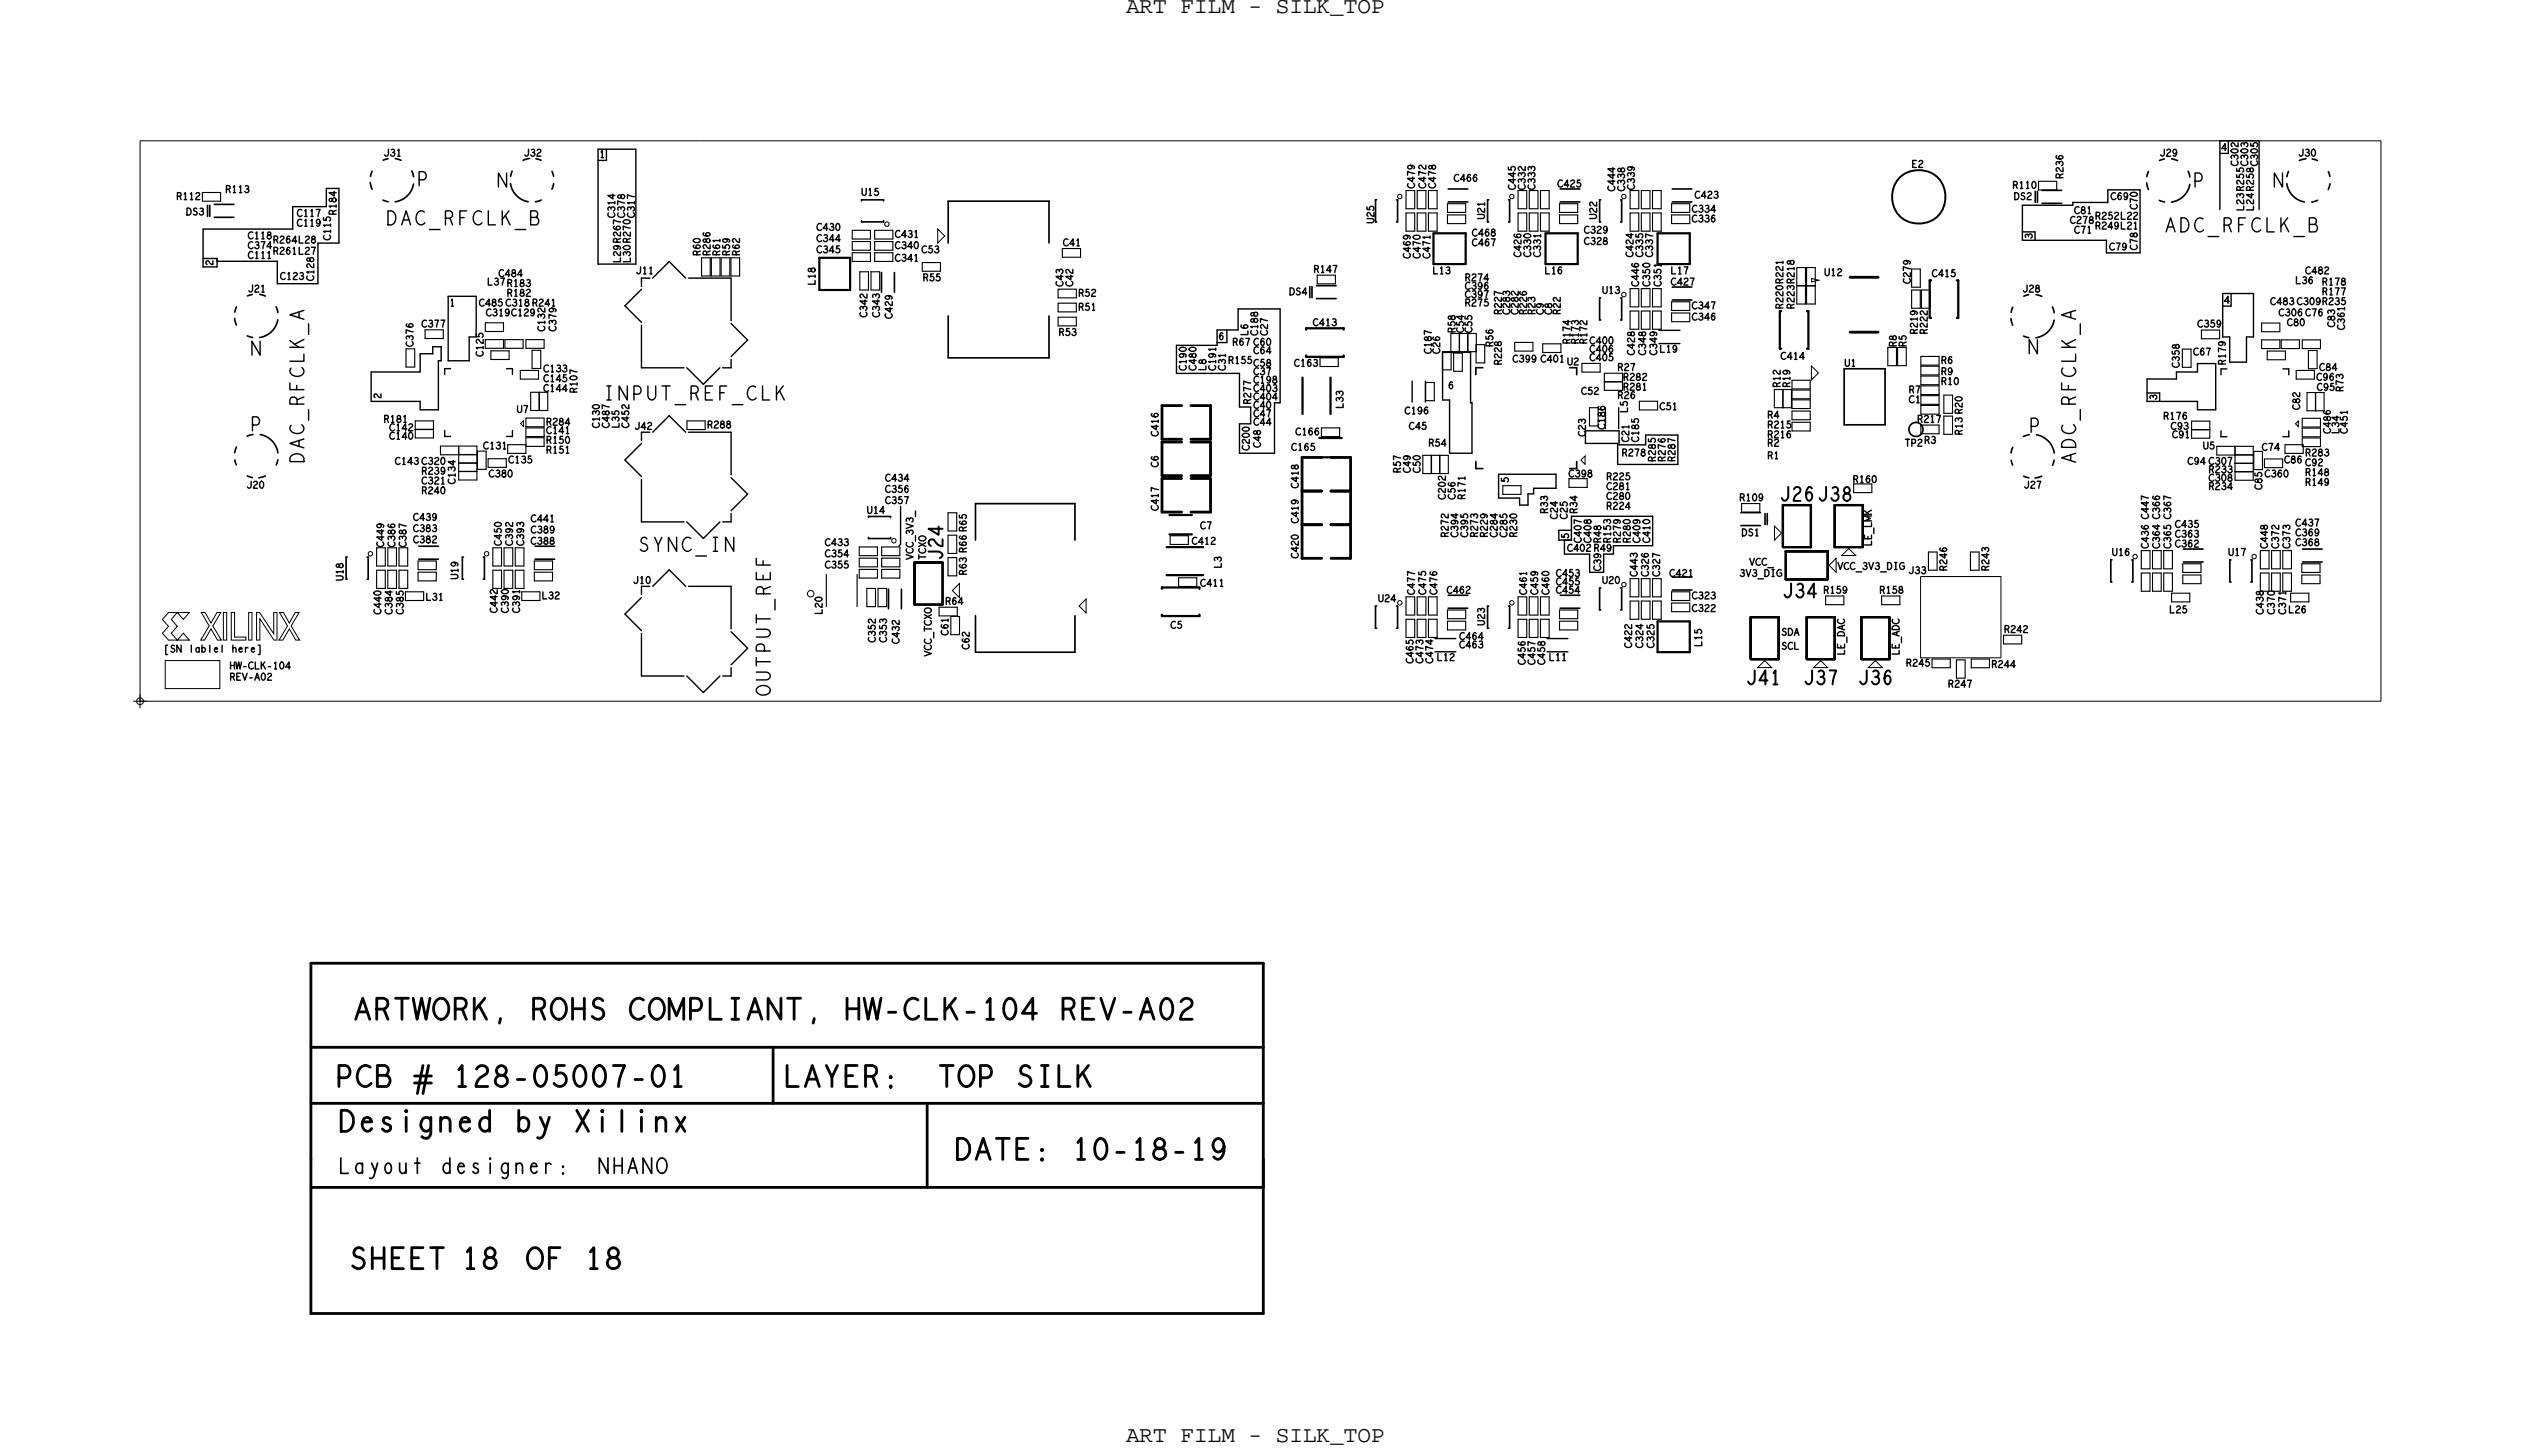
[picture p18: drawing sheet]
<svg xmlns="http://www.w3.org/2000/svg" width="229mm" height="132mm" viewBox="0 0 229 132" stroke-linecap="round" stroke-linejoin="round" font-family="sans-serif">
<defs><g id="words">
<g font-size="2.1">
<text x="102.1" y="1.2">ART FILM - SILK_TOP</text>
<text x="102.1" y="130.7">ART FILM - SILK_TOP</text>
</g>
<g font-size="1.9">
<text x="32.1" y="92.4">ARTWORK,</text>
<text x="37.7" y="98.5">#</text>
<text x="71.1" y="98.5">LAYER:</text>
<text x="30.7" y="102.6">Designed</text>
<text x="46.9" y="102.6">by</text>
<text x="52.3" y="102.6">Xilinx</text>
<text x="86.6" y="105.1">DATE:</text>
<text x="97.3" y="105.1">10-18-19</text>
</g>
<g font-size="1.4">
<text x="30.7" y="106.4">Layout</text>
<text x="40" y="106.4">designer:</text>
</g>
<g font-size="1.3">
<text x="27.6" y="42" transform="rotate(-90 27.6 42)">DAC_RFCLK_A</text>
<text x="188.2" y="42" transform="rotate(-90 188.2 42)">ADC_RFCLK_A</text>
</g>
<g font-size=".6">
<text x="20.4" y="17.5">R113</text>
<text x="34.8" y="14.2">J31</text>
<text x="47.5" y="14.2">J32</text>
<text x="54.4" y="14.3">1</text>
<text x="139.2" y="17.2" transform="rotate(-90 139.2 17.2)">C333</text>
<text x="182.5" y="17.1">R110</text>
<text x="208.4" y="14.2">J30</text>
<text x="16" y="18.1">R112</text>
<text x="22.5" y="23.4">C111</text>
<text x="65.3" y="23.2" transform="rotate(-90 65.3 23.2)">R61</text>
<text x="139.7" y="23.3" transform="rotate(-90 139.7 23.3)">C331</text>
<text x="184.3" y="21.7" transform="rotate(-90 184.3 21.7)">3</text>
<text x="40.8" y="27.7">1</text>
<text x="44.2" y="25.8">L37 R183</text>
<text x="57.7" y="24.8">J11</text>
<text x="97.8" y="28.1">R51</text>
<text x="129.9" y="24.8">L13</text>
<text x="139.2" y="28.5" transform="rotate(-90 139.2 28.5)">R23</text>
<text x="145.3" y="26.6">U13</text>
<text x="49.3" y="33.7">C133</text>
<text x="96" y="30.4">R53</text>
<text x="111.1" y="33.6" transform="rotate(-90 111.1 33.6)">C31</text>
<text x="143.1" y="31.2" transform="rotate(-90 143.1 31.2)">R173</text>
<text x="161.4" y="35.1" transform="rotate(-90 161.4 35.1)">R12</text>
<text x="162.3" y="35.1" transform="rotate(-90 162.3 35.1)">R19</text>
<text x="176" y="34.9">R10</text>
<text x="212.5" y="35.5" transform="rotate(-90 212.5 35.5)">R73</text>
<text x="34.8" y="38.3">R181</text>
<text x="43.8" y="40.7">C131</text>
<text x="49.5" y="41.1">R151</text>
<text x="121.8" y="37" transform="rotate(-90 121.8 37)">L33</text>
<text x="160.3" y="41.6">R1</text>
<text x="174.5" y="40.2">R3</text>
<text x="177.9" y="39.4" transform="rotate(-90 177.9 39.4)">R13 R20</text>
<text x="195.6" y="36.3" transform="rotate(-90 195.6 36.3)">3</text>
<text x="132.8" y="45.3" transform="rotate(-90 132.8 45.3)">R171</text>
<text x="140.3" y="46.5" transform="rotate(-90 140.3 46.5)">R33</text>
<text x="143" y="46.5" transform="rotate(-90 143 46.5)">R34</text>
<text x="200.3" y="42.9">R233</text>
<text x="108.8" y="53.1">C411</text>
<text x="146" y="49.2" transform="rotate(-90 146 49.2)">R153</text>
<text x="173.1" y="52">J33</text>
<text x="14.9" y="59.1">[SN</text>
<text x="17.1" y="59.1">lablel</text>
<text x="21.1" y="59.1">here]</text>
<text x="38.6" y="54.4">L31</text>
<text x="47.1" y="55.6" transform="rotate(-90 47.1 55.6)">C391</text>
<text x="140.5" y="59.9">L11</text>
</g>
</g></defs>
<!-- layer: Board Outline -->
<g fill="none" stroke="#000" stroke-width=".09">
<path d="M12.7 12.8h203.2v50.8h-203.2zM15 59.9h4.9v2.5h-4.9zM15.3 55.5h.8l-.6 .6 .6 .7-.6 .6 .6 .6h-.8l-.6-.6 .6-.6-.6-.7zM16.1 55.5h1.1l-.6 .6zM16.6 57.4l.6 .6h-1.1zM18.3 55.5h.3l.5 1 .6-1h.3l-.7 1.2 .8 1.3h-.4l-.6-1-.6 1h-.3l.8-1.3zM20.3 55.5h.3v2.5h-.3zM21 55.5h.3v2.3h1v.2h-1.3zM22.5 55.5h.3v2.5h-.3zM23.3 55.5h.2l1.3 1.9v-1.9h.3v2.5h-.3l-1.2-1.9v1.9h-.3zM25.4 55.5h.3l.5 1 .6-1h.3l-.7 1.2 .8 1.3h-.4l-.6-1-.6 1h-.3l.8-1.3z"/>
<circle cx="73.5" cy="53.8" r=".29"/>
</g>
<g fill="none" stroke="#000" stroke-width=".13">
<path d="M54.2 13.5h3.5v10.4h-3.5zM55 13.5v1h-.8M183.4 18.6h4.6v-.2h3.1v-1.2h3v5.7h-3.1v-1.1h-7.6zM201.3 19v-6.2h3.6v6.2M202.1 12.8v1.1h-.8M18.4 23.4h1.3v.8h-1.3v-3.4h8.1v-2.1h3.1v-1.6h1.1v4.9h-1.9v3.7h-3.7v-2h-5.4M33.7 33.7h4.4v-1.6h1.1v-.7h.8v1.3h-.2v4.4h-1.7v-.7h-4.4zM40.6 26.9h2.6v3.6h-.7v2.2h-1.9zM106.7 31.3h3.7v-1.4h1.9v-1.9h3.8v8.5h-.5v4.6h-3.2v-2.7h1v-1.5h-1v-3.1h-5.7zM111.3 29.9v1.2h-.9M130.8 31.9h2.5v4.6h.2v4.6h-2.1v-4.8h-.6zM143.8 39.1h3v1.2h2.4v-.9h2.9v2.7h-5.4v-1.9h-2.9z"/>
<path d="M183.4 21h1.1v.8M194.7 35.6h1.1v.8M194.7 34.4h2.7v-.7h1.9v-.7h1.6v4.1h-1.6v-.7h-4.6zM201.5 26.6h2.8v3.9h-.6v2.3h-1.5v-2.3h-.7zM202.3 26.6v1.1h-.8M81.7 45.9v3.4l-.2 .2M135.9 43h5.2v1.3h-2v.5h-.5v1h-.8v-.7h-1.9zM142.5 48.1h-1.1v.9h1.1v-2.2h7.4v2.7h-3.6v.7h-.9v1.7h-1.3v-1.7h-2.2v-1.2"/>
</g>
<!-- layer: Components -->
<g fill="none" stroke="#000" stroke-width=".09">
<path d="M126.8 17.7l.1-.1 .2 .1v.2l-.2 .1-.1-.1zM136.9 17.7l.2-.1 .2 .1v.2l-.2 .1-.2-.1zM147.1 17.7l.1-.1 .2 .1v.2l-.2 .1-.1-.1zM47.5 38.1v.5l-.3-.2zM80.2 20.2l.2-.1 .2 .1v.2l-.2 .1-.2-.1zM85 20.8l.7 .6-.7 .6zM147.1 26.6l.1-.1 .2 .1v.2l-.2 .1-.1-.1zM164.3 33.2l.6 .6-.6 .6zM164.3 25.2l.6 .2-.6 .2zM208.2 38.4l.2-.2v.5zM33.4 50.1l.2-.1 .2 .1v.2l-.2 .1-.2-.1zM43.9 50.1l.2-.1 .2 .1v.2l-.2 .1-.2-.1z"/>
<path d="M80.9 48.9l.2-.1 .1 .1v.2l-.1 .1-.2-.1zM86.4 53.5l.6-.6v1.3zM98.5 54.3v1.3l-.7-.7zM126.8 54.5l.1-.1 .2 .1v.2l-.2 .1-.1-.1zM136.9 54.5l.2-.1 .2 .1v.2l-.2 .1-.2-.1zM143.7 41.3v.8l-.3-.4zM147.1 52.9l.1-.1 .2 .1v.2l-.2 .1-.1-.1zM160 59.9l.7 .6h-1.3zM160.9 47.7l.6 .6-.6 .7zM165.1 59.9l.6 .6h-1.2zM165.9 51.2l.6-.6v1.3zM167 50.4l.6-.7 .7 .7z"/>
<path d="M170.1 59.9l.6 .6h-1.3zM174.2 52.3h7.2v7.3h-7.2zM193.4 50.4l.2-.1 .2 .1v.1l-.2 .2-.2-.2zM204.2 50.4l.2-.1 .2 .1v.1l-.2 .2-.2-.2z"/>
</g>
<g fill="none" stroke="#000" stroke-width=".13">
<path d="M40.3 39v.6h.6M40.9 33.4h-.6v.5M45.9 33.4h.6v.5M46.5 39v.6h-.6M58.2 29.5v3.8h3.8M58.2 26.2l-1.5 1.5 1.5 1.5M58.9 39.2h-.7v.7M58.9 25.2h-.7v.8M59.2 39.2l1.5-1.5 1.5 1.5M59.2 25.2l1.5-1.5 1.5 1.5M62.3 33.3l1.5 1.5 1.5-1.5M62.4 25.2h3.9v3.9"/>
<path d="M62.4 39.2h3.9v3.8M66.3 32.6v.7h-.8M66.3 29.3l1.5 1.5-1.5 1.5M128.1 34.5v1.9M129.3 34.5v1.9M145.6 37v1.9M146.8 37v1.9M150.4 29.9h1.9M150.4 31.1h1.9M201.4 39.1v.5h.5M201.9 33.4h-.5v.6M207 33.4h.5v.6"/>
<path d="M207.5 39.1v.5h-.5M58.2 43.4v3.9h3.8M58.2 57.4v3.9h3.8M58.2 40.2l-1.5 1.5 1.5 1.5M58.2 54.2l-1.5 1.5 1.5 1.5M58.9 53.1h-.7v.8M59.2 53.1l1.5-1.4 1.5 1.4M62.3 47.3l1.5 1.5 1.5-1.5M62.4 53.1h3.9v3.9M66.3 46.5v.8h-.8M66.3 43.3l1.5 1.5-1.5 1.5M66.3 57.3l1.5 1.5-1.5 1.5"/>
<path d="M130.1 57.9h1.9M130.1 59.1h1.9M140.3 57.9h1.9M140.3 59.1h1.9M62.3 61.3l1.5 1.5 1.5-1.5M66.3 60.5v.8h-.8"/>
</g>
<g fill="none" stroke="#000" stroke-width=".15">
<path d="M18.8 18.6v1M19 18.6v1M19.4 18.5h1.8M19.4 19.7h1.8M33.6 16.6h.1M33.6 16.6l.1 .6M33.7 15.5l-.1 .5M34.7 18.1l.5 .2M35.2 14.4l-.5 .1M35.9 14.4l.5 .1M37.3 15.5l.2 .5M37.5 16.7a1.98 1.98 0 0 1-1.7 1.6"/>
<path d="M46.3 16.6a1.98 1.98 0 0 0 1.6 1.7M46.4 15.5l-.1 .5M48 14.4l-.6 .1M48.6 14.4l.5 .1M49.1 18.1l-.5 .2M50.1 15.5l.1 .5M50.2 16.6l-.2 .6M78.1 18.2v-.1h2v.1M124.8 18.1h-.1v2h.1M126.6 18.1h.1v2h-.1M131.3 17.1h1.8M131.3 18.3h1.8"/>
<path d="M135 18.1h-.1v2h.1M136.8 18.1h.1v2h-.1M141.5 17.1h1.8M141.5 18.3h1.8M145.2 18.1h-.2v2h.2M146.9 18.1h.1v2h-.1M151.6 17.1h1.8M151.6 18.3h1.8M184.6 17.3v1M184.8 17.3v1M185.2 17.3h1.7M185.2 18.4h1.7"/>
<path d="M194.7 16.6h.1M194.7 16.6l.1 .6M194.8 15.5l-.1 .5M195.8 18.2l.5 .1M196.3 14.4l-.5 .1M196.9 14.4l.5 .2M198.4 15.5l.2 .5M198.6 16.7a1.98 1.98 0 0 1-1.7 1.6M207.4 16.7a1.98 1.98 0 0 0 1.6 1.6M207.5 15.5l-.1 .5M209 14.4l-.5 .2M209.7 14.4l.4 .2"/>
<path d="M210.2 18.2l-.6 .1M211.1 15.6l.2 .4M211.3 16.7l-.2 .5M21.3 28.9h.1M21.3 28.9l.1 .6M21.4 27.8l-.1 .5M22.4 30.4l.5 .2M22.9 26.7l-.5 .1M22.9 39.4l-.5 .1M23.5 26.7l.6 .1M23.6 39.4a1.98 1.98 0 0 1 1.6 1.6M25 27.8l.2 .5"/>
<path d="M25.2 29a1.98 1.98 0 0 1-1.7 1.6M78.1 20v.1h2v-.1M79.9 24.7v1.8M81.1 24.7v1.8M86 22v-3.8h9.1v3.8M86 28.6v3.8h9.1v-3.8M118.8 26v1M119 26v1M119.4 25.9h1.8M119.4 27.1h1.8M134.5 33.3h-.7v.7M142.3 33.3h.7v.7"/>
<path d="M145.2 27h-.2v2h.2M146.9 27h.1v2h-.1M151.6 27.2h1.8M151.6 26h1.8M167.2 33.4h3.7v5.1h-3.7zM182.3 28.9h.1M182.4 29l.1 .5M182.5 27.8l-.1 .5M183.5 30.5l.5 .1M184 26.7l-.5 .1M184 39.4l-.5 .2M184.6 26.7l.5 .2"/>
<path d="M184.7 39.4a1.98 1.98 0 0 1 1.6 1.7M186.1 27.8l.2 .6M186.3 29a1.98 1.98 0 0 1-1.7 1.6M21.3 41.7l.1 .4M21.4 40.5l-.1 .5M22.4 43.1l.5 .2M23.5 43.3h.1M24.1 43.1l-.6 .2M25.2 41.7l-.2 .5M31.5 50.5h-.1v2h.1M33.3 50.5h.1v2h-.1M38 50.7h1.8"/>
<path d="M38 49.5h1.8M42 50.5h-.1v2h.1M43.8 50.5h.1v2h-.1M48.5 50.7h1.8M48.5 49.5h1.8M78.8 46.9v-.1h2v.1M78.8 48.7v.1h2v-.1M80.6 53.4v1.8M81.7 53.4v1.8M88.5 49v-3.3h9v3.3M88.5 55.8v3.3h9v-3.3M124.8 54.9h-.1v2h.1"/>
<path d="M126.6 54.9h.1v2h-.1M131.3 54h1.8M131.3 55.1h1.8M133.8 41.8v.7h.7M135 54.9h-.1v2h.1M136.8 54.9h.1v2h-.1M141.5 54h1.8M141.5 55.1h1.8M143 41.8v.7h-.7M145.2 53.3h-.2v2h.2M146.9 53.3h.1v2h-.1M151.6 53.5h1.8"/>
<path d="M151.6 52.3h1.8M157.9 47.6h1.7M157.9 46.5h1.7M160 46.6v1M160.2 46.6v1M182.4 41.7l.1 .5M182.5 40.5l-.1 .6M183.5 43.2l.5 .1M184.5 43.3h.1M185.1 43.2l-.5 .1M186.3 41.7l-.2 .5M191.5 50.8h-.1v2h.1"/>
<path d="M193.3 50.8h.1v2h-.1M198 50.9h1.8M198 49.8h1.8M202.3 50.8h-.1v2h.1M204.1 50.8h.1v2h-.1M208.8 50.9h1.8M208.8 49.8h1.8"/>
<circle cx="173.7" cy="38.9" r=".64"/>
</g>
<g fill="none" stroke="#000" stroke-width=".25">
<path d="M107.1 36.8h-1.7v3h1.7M108 36.8h1.8v3h-1.8M167.8 25.1h2.5M167.8 30.1h2.5M107.1 40.1h-1.7v3h1.7M107.1 43.4h-1.7v3h1.7M108 40.1h1.8v3h-1.8M108 43.4h1.8v3h-1.8M118.1 47.6h1.7M118.1 44.5h1.7M119.8 41.5h-1.7v9.1h1.7M120.7 41.5h1.8v9.1h-1.8"/>
<path d="M120.7 47.6h1.8M120.7 44.5h1.8"/>
</g>
<g fill="none" stroke="#000" stroke-width=".1">
<path d="M18.4 17.4h1.6v.8h-1.6zM127.5 17.3h.8v1.6h-.8zM127.5 19.3h.8v1.7h-.8zM128.5 17.3h.8v1.6h-.8zM128.5 19.3h.8v1.7h-.8zM129.5 17.3h.8v1.6h-.8zM129.5 19.3h.8v1.7h-.8zM131.3 18.5h1.6v.8h-1.6zM131.3 19.5h1.6v.8h-1.6zM137.7 17.3h.7v1.6h-.7zM137.7 19.3h.7v1.7h-.7zM138.7 17.3h.8v1.6h-.8z"/>
<path d="M138.7 19.3h.8v1.7h-.8zM139.7 17.3h.8v1.6h-.8zM139.7 19.3h.8v1.7h-.8zM141.4 18.5h1.7v.8h-1.7zM141.4 19.5h1.7v.8h-1.7zM147.8 17.3h.8v1.6h-.8zM147.8 19.3h.8v1.7h-.8zM148.8 17.3h.8v1.6h-.8zM148.8 19.3h.8v1.7h-.8zM149.8 17.3h.8v1.6h-.8zM149.8 19.3h.8v1.7h-.8zM151.6 18.5h1.6v.8h-1.6z"/>
<path d="M151.6 19.5h1.6v.8h-1.6zM184.8 16.4h1.7v.8h-1.7zM36.8 31.6h.8v1.7h-.8zM37.7 38.2h1.6v1.5h-1.6zM37.7 38.9h1.6M38.5 29.9h1.7v.8h-1.7zM44 30.8h1.7v.8h-1.7zM44 29.3h1.7v.7h-1.7zM44.5 31.8h1.7v.8h-1.7zM45.8 30.8h1.6v.8h-1.6zM47.2 33.6h1.6v.8h-1.6zM47.7 30.8h1.6v.8h-1.6z"/>
<path d="M47.7 37.9h1.6v.8h-1.6zM47.7 38.8h1.6v.8h-1.6zM48.1 35.6h1.6v1.6h-1.6zM48.2 31.7h.8v1.7h-.8zM48.9 35.6v1.6M62.3 38.2h1.6v.7h-1.6zM63.6 23.4h.8v1.6h-.8zM64.5 23.4h.8v1.6h-.8zM65.4 23.4h.8v1.6h-.8zM66.3 23.4h.8v1.6h-.8zM77.3 20.9h1.6v.8h-1.6zM77.3 21.9h1.6v.8h-1.6z"/>
<path d="M77.3 22.9h1.6v.8h-1.6zM78 24.6h.8v1.7h-.8zM79 24.6h.8v1.7h-.8zM79.3 20.9h1.7v.8h-1.7zM79.3 21.9h1.7v.8h-1.7zM79.3 22.9h1.7v.8h-1.7zM83.6 23.8h1.7v.8h-1.7zM95.9 26.2h1.7v.8h-1.7zM95.9 27.5h1.7v.8h-1.7zM95.9 28.8h1.7v.7h-1.7zM96.3 22.5h1.7v.8h-1.7zM119.4 24.9h1.7v.8h-1.7z"/>
<path d="M119.7 32.4h1.6v.8h-1.6zM119.8 38.8h1.7v.8h-1.7zM129.3 34.7h.8v1.6h-.8zM131.6 31.9v1.6h-.8v-1.6h3.1M131.8 32h.8v1.7h-.8zM132.3 30.2v1.7M133.1 30.2v1.7M133.8 31.2h.8v1.7h-.8l.1-2.7h-2.3v1.7M137.4 31h1.6v.8h-1.6zM139.9 31.2h1.6v.8h-1.6zM143.4 32.9h1.7v.8h-1.7zM144.1 37h.8v1.6h-.8z"/>
<path d="M145.5 33.8h1.6v1.6h-1.6zM145.5 34.6h1.6M147.8 26.2h.8v1.6h-.8zM147.8 28.2h.8v1.6h-.8zM148.7 36.4h1.6v.8h-1.6zM148.8 26.2h.8v1.6h-.8zM148.8 28.2h.8v1.6h-.8zM149.8 26.2h.8v1.6h-.8zM149.8 28.2h.8v1.6h-.8zM151.6 27.4h1.6v.7h-1.6zM151.6 28.4h1.6v.8h-1.6zM160.9 35.3h1.5v1.7h-1.5z"/>
<path d="M161.7 35.3v1.7M162.5 34.5h1.6v.8h-1.6M162.5 35.4h1.6v.7h-1.6zM162.5 36.2h1.6v.8h-1.6zM162.5 37.3h1.6v.7h-1.6zM162.5 38.3h1.6v.8h-1.6zM162.9 24.3h.8v3.3h-.8zM162.9 25.9h.8M163.8 24.3h.8v3.3h-.8zM163.8 25.9h.8M171.2 31.5h.8v1.6h-.8zM172.1 31.5h.8v1.6h-.8z"/>
<path d="M173.3 26.3h.8v1.6h-.8zM173.3 24.4h.8v1.6h-.8zM174.2 32.3h1.6v.8h-1.6zM174.2 33.2h1.6v.8h-1.6zM174.2 34.1h1.6v.8h-1.6zM174.2 35h1.6v.8h-1.6zM174.2 35.9h1.6v.8h-1.6zM174.2 36.8h1.6v.7h-1.6zM174.2 38.5h1.6v.8h-1.6zM174.2 26.3h.8v1.6h-.8zM176.3 35.8h.8v1.7h-.8zM176.3 37.7h.8v1.7h-.8z"/>
<path d="M197.9 31.6h.8v1.7h-.8zM198.7 38.2h1.7v1.5h-1.7zM198.7 38.9h1.7M198.7 39h1.7M199.6 29.9h1.7v.8h-1.7zM205.1 30.8h1.6v.8h-1.6zM205.1 29.3h1.6v.8h-1.6zM205.6 31.8h1.6v.8h-1.6zM206.9 30.8h1.6v.8h-1.6zM208.2 33.6h1.7v.8h-1.7zM208.8 30.8h1.6v.8h-1.6zM208.8 37.9h1.6v.8h-1.6z"/>
<path d="M208.8 38.8h1.6v.8h-1.6zM208.8 39.7h1.6v.8h-1.6zM209.2 35.6h1.5v1.6h-1.5zM209.3 31.8h.8v1.6h-.8zM210 35.6v1.6M34.2 51.7h.7v1.6h-.7zM34.2 49.7h.7v1.6h-.7zM35.2 51.7h.8v1.6h-.8zM35.2 49.7h.8v1.6h-.8zM36.2 51.7h.8v1.6h-.8zM36.2 49.7h.8v1.6h-.8zM36.8 53.6h1.6v.8h-1.6z"/>
<path d="M37.9 50.9h1.7v.7h-1.7zM37.9 51.9h1.7v.8h-1.7zM41.6 40.4v3.1h1.6v-3.1h-3.3v.8h3.3M41.6 42.7h1.6M41.6 42h1.6M41.6 41.2h1.6M43.3 40.9h.8v1.6h-.8zM44.3 41.6h1.6v.8h-1.6zM44.7 51.7h.8v1.6h-.8zM44.7 49.7h.8v1.6h-.8zM45.7 51.7h.8v1.6h-.8zM45.7 49.7h.8v1.6h-.8z"/>
<path d="M46.7 51.7h.8v1.6h-.8zM46.7 49.7h.8v1.6h-.8zM47.3 53.6h1.7v.8h-1.7M47.7 40.3h-1.7v.8h1.7v-1.4h1.6v.8h-1.6M48.5 50.9h1.6v.7h-1.6zM48.5 51.9h1.6v.8h-1.6zM74.9 52.1v2.9M77.7 52.1v2.9M77.9 49.6h1.7v.8h-1.7zM77.9 50.6h1.7v.8h-1.7zM77.9 51.6h1.7v.8h-1.7zM78.6 53.3h.8v1.7h-.8z"/>
<path d="M79.6 53.3h.8v1.7h-.8zM79.9 49.6h1.7v.8h-1.7zM79.9 50.6h1.7v.8h-1.7zM79.9 51.6h1.7v.8h-1.7zM85.2 55h1.6v.8h-1.6zM86 48.5h.8v1.7h-.8zM86 46.5h.8v1.6h-.8zM86 50.5h.8v1.7h-.8zM86.2 55.9h.8v1.6h-.8zM106.1 48.6h1.7v.8h-1.7zM106.9 52.4h1.6v.8h-1.6zM127.5 54.1h.8v1.7h-.8z"/>
<path d="M127.5 56.1h.8v1.7h-.8zM128.5 54.1h.8v1.7h-.8zM128.5 56.1h.8v1.7h-.8zM129 41.3h2.3v1.6h-2.3zM129.5 54.1h.8v1.7h-.8zM129.5 56.1h.8v1.7h-.8zM129.8 41.3v1.6M130.5 41.3v1.6M130.6 41.3v1.6M131.3 55.3h1.6v.8h-1.6zM131.3 56.3h1.6v.8h-1.6zM136.3 44h1.6v.8h-1.6z"/>
<path d="M137.7 54.1h.7v1.7h-.7zM137.7 56.1h.7v1.7h-.7zM138.7 54.1h.8v1.7h-.8zM138.7 56.1h.8v1.7h-.8zM139.7 54.1h.8v1.7h-.8zM139.7 56.1h.8v1.7h-.8zM141.4 55.3h1.7v.8h-1.7zM141.4 56.3h1.7v.8h-1.7zM142.3 43.4h1.6v.8h-1.6zM147.8 52.5h.8v1.6h-.8zM147.8 54.5h.8v1.6h-.8zM148.8 52.5h.8v1.6h-.8z"/>
<path d="M148.8 54.5h.8v1.6h-.8zM149.8 52.5h.8v1.6h-.8zM149.8 54.5h.8v1.6h-.8zM151.6 53.6h1.6v.8h-1.6zM151.6 54.7h1.6v.7h-1.6zM157.9 45.6h1.7v.8h-1.7zM165.5 54h1.7v.8h-1.7zM168.1 43.9h1.6v.8h-1.6zM170.6 54h1.7v.8h-1.7zM174.9 50h.8v1.7h-.8zM175.2 59.7h1.6v.8h-1.6zM177.4 59.8h.8v1.7h-.8z"/>
<path d="M178.7 50h.8v1.7h-.8zM178.8 59.7h1.6v.8h-1.6zM181.7 57.6h1.6v.8h-1.6zM194.2 49.9h.8v1.7h-.8zM194.2 51.9h.8v1.7h-.8zM195.2 49.9h.8v1.7h-.8zM195.2 51.9h.8v1.7h-.8zM196.2 49.9h.8v1.7h-.8zM196.2 51.9h.8v1.7h-.8zM196.9 53.8h1.7v.8h-1.7zM197.9 51.1h1.7v.8h-1.7zM197.9 52.1h1.7v.8h-1.7z"/>
<path d="M202.7 42h1.6M202.7 40.5v3h1.6v-3h-3.3v.7h3.3M202.7 42.7h1.6M202.7 41.2h1.6M202.7 42.8h1.6M204.4 40.9h.8v1.7h-.8zM205 49.9h.8v1.7h-.8zM205 51.9h.8v1.7h-.8zM205.3 41.6h1.7v.8h-1.7zM206 49.9h.8v1.7h-.8zM206 51.9h.8v1.7h-.8zM207 49.9h.8v1.7h-.8z"/>
<path d="M207 51.9h.8v1.7h-.8zM207.2 40.3h1.7v.8h-1.7zM207.7 53.8h1.7v.8h-1.7zM208.7 51.1h1.7v.8h-1.7zM208.7 52.1h1.7v.8h-1.7z"/>
</g>
<g fill="none" stroke="#000" stroke-width=".2">
<path d="M74.3 23.4h2.8v2.9h-2.8zM118.1 34.2v3.3M118.4 29.9v-.1h3.4v.1M118.4 32.2v.1h3.4v-.1M119.6 39.7h2.1M120.6 34.2v3.3M130 21.1h2.9v2.8h-2.9zM140.1 21.1h3v2.8h-3zM150.3 21.1h2.9v2.8h-2.9zM161.5 28.2h-.1v3.4h.1M163.9 28.2h.1v3.4h-.1M175.1 25.4h-.1v3.4h.1"/>
<path d="M177.4 25.4h.2v3.4h-.2M82.9 51h2.6h-2.6M82.9 54.8v-3.8v3.8M85.5 51v3.8h-2.6M105.4 55.7v.1h3.4v-.1M105.8 49.6h3.3M105.8 52.1h3.3M106 46.7h2.1M106 48.4h2.1M108.8 53.3h-3.4v.1M119.6 41.5h2.1M150.3 56.3h2.9v2.8h-2.9z"/>
<path d="M158.7 55.9h2.6h-2.6M158.7 55.9v3.9h2.6h-2.6zM161.3 55.9v3.9v-3.9M161.7 45.8h2.5h-2.5M161.7 45.8v3.8h2.5h-2.5zM161.9 50h3.8h-3.8M161.9 50v2.5M163.8 55.9h2.6h-2.6M163.8 55.9v3.9h2.6h-2.6zM164.2 45.8v3.8v-3.8M165.7 50v2.5v-2.5M165.7 52.5h-3.8h3.8"/>
<path d="M166.4 45.8h2.5h-2.5M166.4 49.6v-3.8v3.8M166.4 55.9v3.9v-3.9M168.8 55.9h2.5h-2.5M168.8 55.9v3.9h2.5h-2.5zM168.9 45.8v3.8h-2.5M171.3 55.9v3.9v-3.9"/>
</g>
<circle cx="174" cy="17.9" r="2.44" fill="none" stroke="#000" stroke-width=".18"/>
<!-- layer: Text -->
<g fill="none" stroke="#000" stroke-width=".13">
<path d="M16.1 17.8h.3v-.3h-.3v.6M16.7 17.6l.1-.1v.6M17 18.9a.32 .32 0 0 1 .3 .3 .32 .32 0 0 1-.3 .3zM17.3 17.6l.1-.1v.6M17.8 17.6a.17 .17 0 0 1 .2-.1 .17 .17 0 0 1 .1 .2l-.3 .2v.2h.3M17.8 18.9a.15 .15 0 0 0-.2 0 .15 .15 0 0 0 0 .2 .19 .19 0 0 1 .3 .2 .19 .19 0 0 1-.1 .2 .19 .19 0 0 1-.3-.1M18.1 18.9a.16 .16 0 0 1 .3 0 .16 .16 0 0 1-.1 .3M18.2 19.2a.19 .19 0 0 1 .2 .1 .19 .19 0 0 1-.1 .2 .19 .19 0 0 1-.2-.1M20.5 17.2l.3-.1 .1-.2-.4-.1v.7M21.2 17l.1-.2v.7M21.7 17l.1-.2v.7M22.3 16.9a.16 .16 0 0 1 .2 0 .16 .16 0 0 1-.1 .2"/>
<path d="M27.4 19a.28 .28 0 0 0-.4 .3 .28 .28 0 0 0 .4 .2M27.4 19.9a.28 .28 0 0 0-.4 .3 .28 .28 0 0 0 .4 .2M27.6 19.1l.1-.1v.6M27.6 19.6h.2M28.2 19.1l.1-.1v.6M28.2 19.6h.2M28.7 19h.3l-.2 .6M29.3 19.7v.3h.3a.2 .2 0 0 1 .1-.3 .2 .2 0 0 1 .2 .1 .2 .2 0 0 1 0 .2M29.9 18a.15 .15 0 0 0 0 .2 .15 .15 0 0 0 .2 .1 .15 .15 0 0 0 0-.2 .17 .17 0 0 1 .3-.1 .17 .17 0 0 1 0 .3 .17 .17 0 0 1-.3-.1v-.2zM30.2 19.4l-.1-.3h-.2l-.1 .3h.7M30.3 17.4v.4l-.5-.3h.7M30.5 18.7h-.7l.2 .1"/>
<path d="M30.5 18.6v.2M30.5 19.1l-.3 .1M35.2 19.1a.64 .64 0 0 1 .7 .6 .64 .64 0 0 1-.7 .7zM35.2 13.5v.5l-.2 .2-.1-.2M35.5 13.6a.16 .16 0 0 1 .2 0 .16 .16 0 0 1 0 .2M36.1 13.7l.1-.2v.7M36.6 19.9h.5M38 16.3h.4a.4 .4 0 0 0 .3-.4 .4 .4 0 0 0-.3-.3h-.4v1.2M38.5 19.2a.51 .51 0 0 0-.6 0 .51 .51 0 0 0-.2 .6 .46 .46 0 0 0 .3 .5 .46 .46 0 0 0 .5-.1M40.4 19.8h.4a.34 .34 0 0 0 .2-.4 .34 .34 0 0 0-.2-.3h-.4v1.3M40.8 19.8l.2 .6M41.7 19.7h.4"/>
<path d="M42.3 19.1h-.6v1.3M43.7 19.2a.51 .51 0 0 0-.6 0 .51 .51 0 0 0-.2 .6 .46 .46 0 0 0 .3 .5 .46 .46 0 0 0 .5-.1M44.3 19.1v1.3h.6M45.5 19.1v1.3M45.8 19.5l.5 .9M45.9 15.7v1.3l-.7-1.3v1.3M46.2 19.1l-.7 .8M47.9 13.5v.5l-.2 .2-.1-.2M48.1 19.7h.5a.37 .37 0 0 1 .3 .3 .37 .37 0 0 1-.3 .4h-.5v-1.3h.5a.34 .34 0 0 1 0 .6M48.2 13.6a.16 .16 0 0 1 .2 0 .16 .16 0 0 1 0 .2M48.7 13.6a.17 .17 0 0 1 .2-.1 .17 .17 0 0 1 .1 .3l-.2 .2-.1 .2h.3M54.5 13.8l.1-.1v.6"/>
<path d="M55.4 18.9a.16 .16 0 0 0-.2-.1 .16 .16 0 0 0 0 .3M55.4 19a.19 .19 0 0 1 .2-.3 .19 .19 0 0 1 .2 .2 .19 .19 0 0 1-.2 .2M55.6 17.6v.4l-.5-.3h.7M55.7 19.3a.28 .28 0 0 1-.3 .4 .28 .28 0 0 1-.2-.4M55.8 18.4h-.7l.1 .1M55.8 18.3v.2M56.1 17.7a.15 .15 0 0 0-.1 .2 .15 .15 0 0 0 .2 .1 .15 .15 0 0 0 .1-.2 .17 .17 0 0 1 .3-.1 .17 .17 0 0 1 0 .3 .17 .17 0 0 1-.3-.1l-.1-.2zM56.3 18.9a.16 .16 0 0 0-.2-.1 .16 .16 0 0 0 0 .3M56.3 19a.19 .19 0 0 1 .2-.3 .19 .19 0 0 1 .2 .2 .19 .19 0 0 1-.2 .2M56.5 19.3a.28 .28 0 0 1-.2 .4 .28 .28 0 0 1-.2-.4M56.6 18.4l-.6-.2v.3M57.2 18.9a.16 .16 0 0 0-.2-.1 .16 .16 0 0 0-.1 .3"/>
<path d="M57.2 19a.19 .19 0 0 1 .2-.3 .19 .19 0 0 1 .2 .2 .19 .19 0 0 1-.2 .2M57.4 19.3a.28 .28 0 0 1-.2 .4 .28 .28 0 0 1-.3-.4M57.5 17.8l-.6-.2v.4M57.5 18.4h-.6l.1 .1M57.5 18.3v.2M78.2 17.1v.4l.2 .2 .1-.2v-.4M78.8 17.2l.1-.1v.6M78.8 17.7h.2M79.6 17.1h-.2l-.1 .3a.2 .2 0 0 1 .3 0 .2 .2 0 0 1 0 .3 .2 .2 0 0 1-.3-.1M124 18.8v.2h.2a.2 .2 0 0 1 .1-.3 .2 .2 0 0 1 .3 .1 .2 .2 0 0 1-.1 .3M124 19.8h.4l.2 .2-.2 .2h-.4M124.6 19.3v.3h-.2l-.2-.3a.17 .17 0 0 0-.2 .1 .17 .17 0 0 0 .1 .2"/>
<path d="M127.9 15h.1a.17 .17 0 0 1-.1 .3 .17 .17 0 0 1-.2-.1 .17 .17 0 0 1 .2-.2l.3 .1v.2M128.1 16.1v.4l-.5-.3h.7M128.2 16.6a.28 .28 0 0 1-.2 .5 .29 .29 0 0 1-.3-.5M128.3 15.7l-.7-.2v.4M129.1 16.1v.4l-.4-.3h.6M129.2 16.6a.28 .28 0 0 1-.2 .5 .29 .29 0 0 1-.3-.5M129.3 15v.3h-.2l-.2-.3a.17 .17 0 0 0-.2 .1 .17 .17 0 0 0 .1 .2M129.3 15.7l-.6-.2v.4M129.6 15a.15 .15 0 0 0 0 .2 .15 .15 0 0 0 .1 .1 .15 .15 0 0 0 .1-.2 .17 .17 0 0 1 .3-.1 .17 .17 0 0 1 0 .3 .17 .17 0 0 1-.3-.1v-.2zM130 16.1v.4l-.5-.3h.7M130.1 16.6a.28 .28 0 0 1-.2 .5 .29 .29 0 0 1-.3-.5M130.2 15.7l-.7-.2v.4"/>
<path d="M132.3 15.9a.28 .28 0 0 0-.4 .2 .28 .28 0 0 0 .4 .3M132.9 16.3h-.5l.3-.5v.6M133.3 15.9v-.1a.3 .3 0 0 0-.3 .3 .3 .3 0 0 0 .3 .3 .18 .18 0 0 0 0-.3 .18 .18 0 0 0-.3 .1M133.9 15.9v-.1a.3 .3 0 0 0-.3 .3 .3 .3 0 0 0 .2 .3 .18 .18 0 0 0 .1-.3 .18 .18 0 0 0-.3 .1M134 19.4h.4l.2 .2-.2 .2h-.4M134.6 18.5h-.6l.1 .1M134.6 18.9v.3h-.2l-.2-.3a.17 .17 0 0 0-.2 .1 .17 .17 0 0 0 .1 .2M134.6 18.4v.2M136.8 15.2v.2h.3a.2 .2 0 0 1 0-.3 .2 .2 0 0 1 .3 .1 .2 .2 0 0 1-.1 .3M137.2 15.6v.4l-.4-.3h.6M137.2 16.2v.4l-.4-.3h.6M137.3 16.7a.28 .28 0 0 1-.2 .5 .28 .28 0 0 1-.3-.4"/>
<path d="M138 15.8a.16 .16 0 0 0-.3-.1 .16 .16 0 0 0 0 .3M138 15.9a.19 .19 0 0 1 .1-.2 .19 .19 0 0 1 .2 .1 .19 .19 0 0 1-.1 .2M138 16.3a.16 .16 0 0 0-.3 0 .16 .16 0 0 0 0 .2M138 16.4a.19 .19 0 0 1 .1-.2 .19 .19 0 0 1 .2 .2 .19 .19 0 0 1-.1 .2M138.2 16.7a.28 .28 0 0 1-.2 .5 .28 .28 0 0 1-.3-.4M138.3 15.1v.4l-.2-.1-.2-.3a.17 .17 0 0 0-.2 .1 .17 .17 0 0 0 .1 .2M138.9 15.2a.16 .16 0 0 0-.3-.1 .16 .16 0 0 0 0 .3M138.9 15.8a.16 .16 0 0 0-.3-.1 .16 .16 0 0 0 0 .3M138.9 16.3a.16 .16 0 0 0-.3 0 .16 .16 0 0 0 0 .2M139.1 16.7a.28 .28 0 0 1-.2 .5 .28 .28 0 0 1-.3-.4M141.7 16.4a.28 .28 0 0 0-.4 .2 .28 .28 0 0 0 .4 .3M142.2 16.8h-.4l.3-.5v.7"/>
<path d="M142.4 16.4a.17 .17 0 0 1 .3-.1 .17 .17 0 0 1 0 .3l-.2 .2-.1 .2h.4M143.3 16.3h-.2l-.1 .3a.2 .2 0 0 1 .3 0 .2 .2 0 0 1-.1 .3 .2 .2 0 0 1-.2 0M144.1 19.4h.5l.2 .2-.2 .2h-.5M144.8 18.3v.4l-.2-.1-.2-.2a.17 .17 0 0 0-.3 0 .18 .18 0 0 0 .2 .3M144.8 18.9v.3h-.2l-.2-.3a.17 .17 0 0 0-.3 .1 .17 .17 0 0 0 .2 .2M146.3 15.2v.4l-.5-.3h.6M146.3 15.8v.4l-.5-.3h.6M146.3 16.3v.4l-.5-.3h.6M146.3 16.9a.28 .28 0 0 1-.2 .4 .28 .28 0 0 1-.3-.4M146.8 15.3a.15 .15 0 0 0-.1 .2 .15 .15 0 0 0 .2 0 .15 .15 0 0 0 .1-.1 .17 .17 0 0 1 .2-.1 .17 .17 0 0 1 0 .2 .17 .17 0 0 1-.2-.1l-.1-.1zM147 15.9a.16 .16 0 0 0-.3-.1 .16 .16 0 0 0 0 .3M147 16a.19 .19 0 0 1 .1-.2 .19 .19 0 0 1 .3 .1 .19 .19 0 0 1-.2 .3"/>
<path d="M147 16.5a.16 .16 0 0 0-.3-.1 .16 .16 0 0 0 0 .2M147 16.5a.19 .19 0 0 1 .1-.2 .19 .19 0 0 1 .3 .2 .19 .19 0 0 1-.2 .2M147.2 16.9a.28 .28 0 0 1-.2 .4 .28 .28 0 0 1-.3-.4M147.8 15.1l.1 .1a.17 .17 0 0 1 0 .2 .17 .17 0 0 1-.3-.1 .17 .17 0 0 1 .2-.2l.4 .1-.1 .2M147.9 15.8a.16 .16 0 0 0-.3-.1 .16 .16 0 0 0 0 .3M147.9 15.9a.19 .19 0 0 1 .1-.2 .19 .19 0 0 1 .2 .1 .19 .19 0 0 1-.1 .2M147.9 16.3a.16 .16 0 0 0-.3 0 .16 .16 0 0 0 0 .2M147.9 16.4a.19 .19 0 0 1 .1-.2 .19 .19 0 0 1 .2 .2 .19 .19 0 0 1-.1 .2M148.1 16.7a.28 .28 0 0 1-.2 .5 .28 .28 0 0 1-.3-.4M153.9 19.5a.28 .28 0 0 0-.4 .3 .28 .28 0 0 0 .4 .2M153.9 18.7a.28 .28 0 0 0-.4 .2 .28 .28 0 0 0 .4 .2M154.1 17.4a.28 .28 0 0 0-.4 .3 .28 .28 0 0 0 .4 .2"/>
<path d="M154.1 19.5a.16 .16 0 0 1 .3 0 .16 .16 0 0 1-.1 .3M154.1 18.7a.16 .16 0 0 1 .3 0 .16 .16 0 0 1-.1 .2M154.2 19.8a.19 .19 0 0 1 .2 .2 .19 .19 0 0 1-.1 .2 .19 .19 0 0 1-.3-.2M154.2 18.9a.19 .19 0 0 1 .2 .2 .19 .19 0 0 1-.1 .2 .19 .19 0 0 1-.3-.2M154.7 19.5a.16 .16 0 0 1 .2 0 .16 .16 0 0 1-.1 .3M154.7 18.7a.16 .16 0 0 1 .2 0 .16 .16 0 0 1-.1 .2M154.7 17.8h-.4l.3-.5v.7M154.8 19.8a.19 .19 0 0 1 .2 .2 .19 .19 0 0 1-.2 .2 .19 .19 0 0 1-.2-.2M154.8 18.9a.19 .19 0 0 1 .2 .2 .19 .19 0 0 1-.2 .2 .19 .19 0 0 1-.2-.2M154.9 17.4a.17 .17 0 0 1 .2-.1 .17 .17 0 0 1 .1 .3l-.3 .2v.2h.3M155.5 17.4a.16 .16 0 0 1 .2 0 .16 .16 0 0 1 0 .2M155.5 19.6l-.1-.1a.3 .3 0 0 0-.2 .3 .3 .3 0 0 0 .2 .3 .18 .18 0 0 0 .1-.3 .18 .18 0 0 0-.3 .1"/>
<path d="M155.6 19.1h-.5l.3-.5v.6M155.6 17.6a.19 .19 0 0 1 .2 .2 .19 .19 0 0 1-.2 .2 .19 .19 0 0 1-.2-.2M173.4 14.8h.2M173.8 14.5h-.4v.7h.4M174 14.6a.17 .17 0 0 1 .2-.1 .17 .17 0 0 1 .1 .3l-.2 .2-.1 .2h.3M182.6 16.8l.3-.1v-.2l-.3-.1v.7M182.7 17.5a.32 .32 0 0 1 .4 .3 .32 .32 0 0 1-.4 .3zM183.2 16.6l.1-.2v.7M183.6 17.5a.15 .15 0 0 0-.3 0 .15 .15 0 0 0 .1 .2 .19 .19 0 0 1 .2 .2 .19 .19 0 0 1-.1 .2 .19 .19 0 0 1-.2-.1M183.8 16.6l.1-.2v.7M183.8 17.6a.17 .17 0 0 1 .3-.1 .17 .17 0 0 1 0 .2l-.2 .2-.1 .2h.4M184.4 16.5a.3 .3 0 0 1 .2 .3 .3 .3 0 0 1-.2 .3 .43 .43 0 0 1 0-.6z"/>
<path d="M186.5 14.1v.1a.3 .3 0 0 0 .2 .2 .3 .3 0 0 0 .3-.2 .18 .18 0 0 0-.2-.1 .18 .18 0 0 0 0 .3M186.7 14.8a.16 .16 0 0 0-.2-.1 .16 .16 0 0 0 0 .2M186.7 14.8a.19 .19 0 0 1 .2-.2 .19 .19 0 0 1 .2 .2 .19 .19 0 0 1-.2 .2M186.8 16.1l-.1-.3h-.2l-.1 .3h.7M187.1 15.2v.4l-.2-.1-.2-.3a.17 .17 0 0 0-.3 .1 .17 .17 0 0 0 .1 .2M187.1 15.8l-.3 .1M188.1 19.7a.28 .28 0 0 0-.4 .2 .29 .29 0 0 0 .5 .3M188.4 19.7a.17 .17 0 0 1 .2-.1 .17 .17 0 0 1 .1 .3l-.3 .2-.1 .2h.4M188.5 18.8a.28 .28 0 0 0-.4 .3 .28 .28 0 0 0 .5 .2M188.8 18.8v.2a.19 .19 0 0 1 .3 .1 .19 .19 0 0 1-.2 .3 .19 .19 0 0 1-.2-.3l.2-.1a.15 .15 0 0 0 .1-.1 .15 .15 0 0 0 0-.2 .15 .15 0 0 0-.2 .1zM188.9 19.6h.3l-.1 .7M189.4 18.9l.1-.2v.7"/>
<path d="M189.4 19.4h.2M189.5 19.7v.2a.19 .19 0 0 1 .3 .1 .19 .19 0 0 1-.1 .2 .19 .19 0 0 1-.2-.2l.1-.1a.15 .15 0 0 0 .2-.1 .15 .15 0 0 0-.1-.2 .15 .15 0 0 0-.2 .1zM190.1 19.6l.2-.1 .1-.2-.3-.1v.7M190.3 19.6l.1 .3M190.6 19.3a.17 .17 0 0 1 .3-.1 .17 .17 0 0 1 0 .3l-.2 .2-.1 .2h.4M191.5 19.2h-.2l-.1 .3a.2 .2 0 0 1 .3 .1 .2 .2 0 0 1 0 .3 .2 .2 0 0 1-.3-.1M191.8 19.3a.17 .17 0 0 1 .2-.1 .17 .17 0 0 1 .1 .3l-.3 .2-.1 .2h.4M191.8 17.5a.28 .28 0 0 0-.4 .3 .28 .28 0 0 0 .5 .2M192.3 17.5a.3 .3 0 0 0-.3 .3 .3 .3 0 0 0 .3 .3 .18 .18 0 0 0 0-.3 .18 .18 0 0 0-.3 0M192.4 19.2v.7h.3M192.9 19.3a.17 .17 0 0 1 .3-.1 .17 .17 0 0 1 0 .3l-.2 .2-.1 .2h.4M192.9 17.7v.1a.17 .17 0 0 1-.3 0 .17 .17 0 0 1 .1-.3 .17 .17 0 0 1 .2 .2l-.1 .4-.2-.1"/>
<path d="M193.2 17.5a.33 .33 0 0 1 .3-.1 .33 .33 0 0 1 .3 .3 .33 .33 0 0 1-.4 .1 .33 .33 0 0 1-.2-.3zM193.5 19.3a.17 .17 0 0 1 .2-.1 .17 .17 0 0 1 .1 .3l-.3 .2v.2h.3M193.7 18.5a.28 .28 0 0 1-.2 .5 .29 .29 0 0 1-.3-.5M193.8 18.2l-.6-.2v.3M196.3 13.5l-.1 .5-.1 .2-.2-.2M196.5 13.6a.17 .17 0 0 1 .2-.1 .17 .17 0 0 1 .1 .3l-.3 .2v.2h.3M197.4 13.8l-.1 .1a.17 .17 0 0 1-.3-.1 .17 .17 0 0 1 .2-.2 .17 .17 0 0 1 .2 .2l-.1 .3h-.2M197.8 19.7a.64 .64 0 0 1 .7 .7 .64 .64 0 0 1-.7 .6zM199 16.4h.4a.4 .4 0 0 0 .3-.3 .4 .4 0 0 0-.3-.4h-.4v1.3M199.8 19.9a.51 .51 0 0 0-.6 0 .51 .51 0 0 0-.2 .5 .46 .46 0 0 0 .3 .6 .46 .46 0 0 0 .5-.2M201.9 13.5h-.4l.3-.5v.7M202.3 13.6a.33 .33 0 0 1 .4-.1 .33 .33 0 0 1 .2 .2 .33 .33 0 0 1-.3 .2 .33 .33 0 0 1-.3-.3z"/>
<path d="M202.6 14.2a.16 .16 0 0 0-.2-.1 .16 .16 0 0 0 0 .3M202.6 14.3a.19 .19 0 0 1 .2-.3 .19 .19 0 0 1 .2 .2 .19 .19 0 0 1-.2 .2M202.8 15.3v.2h.3a.2 .2 0 0 1 0-.3 .2 .2 0 0 1 .3 .1 .2 .2 0 0 1 0 .3M202.8 15.8v.3h.3a.2 .2 0 0 1 0-.3 .2 .2 0 0 1 .3 .1 .2 .2 0 0 1 0 .3M202.9 14.6a.28 .28 0 0 1-.3 .4 .28 .28 0 0 1-.2-.4M202.9 12.9v.4l-.2-.1-.1-.2a.17 .17 0 0 0-.3 0 .17 .17 0 0 0 .1 .3M203.1 17.7a.16 .16 0 0 0-.2-.1 .16 .16 0 0 0 0 .3M203.1 17.8a.19 .19 0 0 1 .2-.2 .19 .19 0 0 1 .2 .1 .19 .19 0 0 1-.2 .2M203.1 17.3v-.3l-.2-.1-.1 .4h.7M203.2 13.6a.33 .33 0 0 1 .4-.1 .33 .33 0 0 1 .2 .2 .33 .33 0 0 1-.3 .2 .33 .33 0 0 1-.3-.3zM203.5 16.3v.4l-.2-.1-.2-.2a.17 .17 0 0 0-.3 0 .17 .17 0 0 0 .1 .3M203.5 18.1v.4l-.2-.1-.2-.2a.17 .17 0 0 0-.3 0 .17 .17 0 0 0 .1 .3"/>
<path d="M203.5 18.7v.3h-.7M203.5 16.9l-.4 .1M203.5 13.1a.16 .16 0 0 0-.2-.1 .16 .16 0 0 0 0 .2M203.5 13.1a.19 .19 0 0 1 .2-.2 .19 .19 0 0 1 .2 .2 .19 .19 0 0 1-.2 .2M203.5 14.2a.16 .16 0 0 0-.2-.1 .16 .16 0 0 0 0 .3M203.5 14.3a.19 .19 0 0 1 .2-.3 .19 .19 0 0 1 .2 .2 .19 .19 0 0 1-.2 .2M203.6 19.7h-.6v1.3M203.7 15.8v.3h.3a.2 .2 0 0 1 0-.3 .2 .2 0 0 1 .3 .1 .2 .2 0 0 1-.1 .3M203.7 14.6a.28 .28 0 0 1-.2 .4 .28 .28 0 0 1-.2-.4M203.8 15.3a.15 .15 0 0 0-.1 .2 .15 .15 0 0 0 .2 0 .15 .15 0 0 0 .1-.1 .17 .17 0 0 1 .3-.1 .17 .17 0 0 1 0 .2 .17 .17 0 0 1-.3-.1l-.1-.1zM204 17.3v-.3l-.2-.1-.1 .4h.6M204.1 13v.2h.3a.2 .2 0 0 1 0-.2 .2 .2 0 0 1 .3 0 .2 .2 0 0 1-.1 .3"/>
<path d="M204.1 13.6a.33 .33 0 0 1 .4-.1 .33 .33 0 0 1 .2 .2 .33 .33 0 0 1-.3 .2 .33 .33 0 0 1-.3-.3zM204.2 17.5v.5l-.5-.4h.6M204.3 16.3v.4l-.2-.1-.1-.2a.17 .17 0 0 0-.3 0 .17 .17 0 0 0 .1 .3M204.3 18.1v.4l-.2-.1-.1-.2a.17 .17 0 0 0-.3 0 .17 .17 0 0 0 .1 .3M204.3 18.7v.3h-.6M204.3 16.9l-.3 .1M204.4 14.2a.16 .16 0 0 0-.3-.1 .16 .16 0 0 0 0 .3M204.4 14.3a.19 .19 0 0 1 .2-.3 .19 .19 0 0 1 .2 .2 .19 .19 0 0 1-.2 .2M204.6 14.6a.28 .28 0 0 1-.2 .4 .28 .28 0 0 1-.3-.4M205 19.9a.51 .51 0 0 0-.6 0 .51 .51 0 0 0-.2 .5 .46 .46 0 0 0 .2 .6 .46 .46 0 0 0 .6-.2M205.6 19.7v1.3h.6M206.8 19.7v1.3"/>
<path d="M207 15.7v1.3l-.8-1.3v1.3M207.4 19.7l-.6 .8M208.8 13.5v.5l-.2 .2-.1-.2M209.1 13.6a.16 .16 0 0 1 .3 0 .16 .16 0 0 1-.1 .2M209.7 13.5a.3 .3 0 0 1 .3 .3 .3 .3 0 0 1-.3 .3 .43 .43 0 0 1 0-.6zM19.3 23.6v.4l-.2-.1-.2-.2a.17 .17 0 0 0-.2 0 .17 .17 0 0 0 .1 .3M22.9 38.5h.4a.4 .4 0 0 0 .2-.3 .4 .4 0 0 0-.2-.4h-.4v1.3M22.9 25.8v.6l-.2 .1-.1-.1M22.9 22.8a.28 .28 0 0 0-.4 .3 .28 .28 0 0 0 .4 .2M22.9 22a.28 .28 0 0 0-.4 .2 .28 .28 0 0 0 .4 .2M22.9 21.1a.28 .28 0 0 0-.4 .2 .28 .28 0 0 0 .4 .3M23.1 26a.18 .18 0 0 1 .3-.2 .17 .17 0 0 1 0 .3l-.2 .2-.1 .2h.4"/>
<path d="M23.2 22a.16 .16 0 0 1 .2 0 .16 .16 0 0 1 0 .2M23.2 22.9l.1-.1v.6M23.2 21.1l.1-.1v.7M23.2 21.7h.2M23.3 22.2a.19 .19 0 0 1 .2 .2 .19 .19 0 0 1-.2 .2 .19 .19 0 0 1-.2-.2M23.6 30.9v1.3l-.8-1.3v1.3M23.7 21.9h.3l-.2 .6M23.7 22.9l.2-.1v.6M23.7 21.1l.2-.1v.7M23.7 26l.2-.2v.7M23.7 21.7h.3M23.7 26.5h.3"/>
<path d="M24.3 21.1v.2a.19 .19 0 0 1 .3 .1 .19 .19 0 0 1-.2 .2 .19 .19 0 0 1-.2-.2l.2-.1a.15 .15 0 0 0 .2-.1 .15 .15 0 0 0-.1-.2 .15 .15 0 0 0-.2 .1zM24.3 22.9l.1-.1v.6M24.6 22.4h-.4l.3-.5v.6M24.8 21.7h.3l.1-.2-.4-.1v.6M24.8 22.7h.3l.1-.2-.4-.1v.7M25.1 21.7l.1 .3M25.1 22.7l.1 .4M25.4 21.5a.17 .17 0 0 1 .3-.1 .17 .17 0 0 1 0 .3l-.2 .1-.1 .2h.4M25.4 22.5a.17 .17 0 0 1 .3-.1 .17 .17 0 0 1 0 .3l-.2 .1-.1 .3h.4M25.8 24.8a.28 .28 0 0 0-.4 .2 .28 .28 0 0 0 .5 .2M26.1 24.8l.1-.1v.6M26.1 25.3h.2"/>
<path d="M26.3 21.5l-.1-.1a.3 .3 0 0 0-.2 .3 .3 .3 0 0 0 .2 .3 .18 .18 0 0 0 .1-.3 .18 .18 0 0 0-.3 .1M26.3 22.5l-.1-.1a.3 .3 0 0 0-.2 .3 .3 .3 0 0 0 .2 .3 .18 .18 0 0 0 .1-.3 .18 .18 0 0 0-.3 .1M26.3 34.7v.6h1.3M26.3 31.5h1.3M26.3 30.9l.8 .6M26.6 22.5l.1-.1v.7M26.6 23.1h.2M26.6 24.8a.17 .17 0 0 1 .2-.1 .17 .17 0 0 1 .1 .3l-.2 .1-.1 .2h.3M26.9 21.9h-.4l.3-.5v.6M26.9 36.6v-.4a.34 .34 0 0 0-.3-.2 .34 .34 0 0 0-.3 .2v.4h1.3M27.1 22.4v.7h.4M27.1 21.4v.6h.4"/>
<path d="M27.2 24.8a.16 .16 0 0 1 .3 0 .16 .16 0 0 1-.1 .2M27.3 25a.19 .19 0 0 1 .2 .2 .19 .19 0 0 1-.1 .2 .19 .19 0 0 1-.3-.2M27.4 33.3a.45 .45 0 0 1 .1 .6 .45 .45 0 0 1-.5 .2 .51 .51 0 0 1-.6-.1 .51 .51 0 0 1 0-.6M27.4 38.5a.45 .45 0 0 1 .1 .6 .45 .45 0 0 1-.5 .2 .51 .51 0 0 1-.6-.2 .51 .51 0 0 1 0-.6M27.6 28.1l-1.3 .4 1.3 .4M27.6 32.1v.6h-1.3M27.6 39.8l-1.3 .4 1.3 .4M27.6 20l.1-.1v.6M27.6 20.5h.2M27.7 22.5a.17 .17 0 0 1 .2-.1 .17 .17 0 0 1 .1 .3l-.2 .1-.1 .3h.3M27.7 21.5a.17 .17 0 0 1 .2-.1 .17 .17 0 0 1 .1 .3l-.2 .1-.1 .2h.3M27.9 23.4a.15 .15 0 0 0-.1 .2 .15 .15 0 0 0 .2 .1 .15 .15 0 0 0 .1-.2 .17 .17 0 0 1 .3-.1 .17 .17 0 0 1 0 .3 .17 .17 0 0 1-.3-.1l-.1-.2z"/>
<path d="M28.2 20l.1-.1v.6M28.2 20.5h.2M28.3 22.4h.3l-.2 .7M28.3 21.5v.2a.19 .19 0 0 1 .3 .1 .19 .19 0 0 1-.1 .2 .19 .19 0 0 1-.2-.2l.1-.1a.15 .15 0 0 0 .2-.1 .15 .15 0 0 0-.1-.2 .15 .15 0 0 0-.2 .1zM28.4 25a.28 .28 0 0 1-.3 .4 .28 .28 0 0 1-.2-.4M28.4 23.9v.4l-.2-.1-.1-.2a.17 .17 0 0 0-.3 0 .17 .17 0 0 0 .1 .3M28.4 24.7h-.6l.1 .1M28.4 24.5v.3M29 20.1v.1a.17 .17 0 0 1-.3 0 .17 .17 0 0 1 .1-.3 .17 .17 0 0 1 .2 .2l-.1 .4-.2-.1M29.9 21.3a.28 .28 0 0 1-.2 .5 .29 .29 0 0 1-.3-.5M30 20.4h-.7l.2 .1M30 21h-.7l.2 .1"/>
<path d="M30 20.3v.2M30 20.9v.2M34.5 35.7v.4l-.2-.1-.1-.3a.17 .17 0 0 0-.3 .1 .17 .17 0 0 0 .1 .2M34.9 38h.3v-.3h-.3v.6M35.5 37.8l.1-.1v.6M35.7 38.5a.28 .28 0 0 0-.4 .2 .29 .29 0 0 0 .5 .3M35.7 39.2a.28 .28 0 0 0-.4 .3 .28 .28 0 0 0 .5 .2M36 38.5l.1-.1v.7M36 39.3l.1-.1v.6M36 39.8h.2M36 39.1h.2M36 37.7l.1 .2a.19 .19 0 0 1 .3 .1 .19 .19 0 0 1-.2 .3 .19 .19 0 0 1-.2-.3h.1a.15 .15 0 0 0 .2-.1 .15 .15 0 0 0-.1-.2 .15 .15 0 0 0-.2 0z"/>
<path d="M36.4 20.4l.4-1.3 .4 1.3M36.6 37.8l.1-.1v.6M36.9 38.9h-.4l.3-.5v.7M36.9 39.6h-.4l.3-.4v.6M36.9 29.4a.3 .3 0 0 0 .2 .3 .3 .3 0 0 0 .3-.3 .18 .18 0 0 0-.3 0 .18 .18 0 0 0 .1 .3M37.1 38.5a.17 .17 0 0 1 .2-.1 .17 .17 0 0 1 .1 .3l-.3 .2v.2h.3M37.1 30.6a.16 .16 0 0 0-.2-.1 .16 .16 0 0 0 0 .2M37.1 30.6a.19 .19 0 0 1 .2-.2 .19 .19 0 0 1 .2 .2 .19 .19 0 0 1-.2 .2M37.2 39.2a.3 .3 0 0 1 .2 .3 .3 .3 0 0 1-.2 .3 .43 .43 0 0 1 0-.6zM37.4 31a.28 .28 0 0 1-.3 .4 .28 .28 0 0 1-.2-.4M37.5 30.1l-.7-.2v.3M38.7 29.1a.28 .28 0 0 0-.4 .2 .28 .28 0 0 0 .4 .3"/>
<path d="M38.9 29.1a.16 .16 0 0 1 .3 0 .16 .16 0 0 1-.1 .2M38.9 20.8h1M39 29.3a.19 .19 0 0 1 .2 .2 .19 .19 0 0 1-.1 .2 .19 .19 0 0 1-.2-.2M39.4 29h.4l-.2 .7M40 29h.3l-.2 .7M40.9 27.2l.1-.1v.6M43.2 30.3v.2h.3a.2 .2 0 0 1 0-.3 .2 .2 0 0 1 .3 .1 .2 .2 0 0 1-.1 .3M43.7 31.9a.28 .28 0 0 1-.2 .4 .28 .28 0 0 1-.3-.4M43.8 30.8v.3h-.2l-.2-.3a.17 .17 0 0 0-.2 .1 .17 .17 0 0 0 .1 .2M43.8 31.5h-.6l.1 .1M43.8 31.4v.2M43.9 27.2a.28 .28 0 0 0-.4 .2 .28 .28 0 0 0 .4 .3"/>
<path d="M44.3 25.2v.6h.3M44.5 27.6h-.5l.3-.5v.6M44.5 28.1a.28 .28 0 0 0-.4 .2 .28 .28 0 0 0 .4 .2M44.7 27.2v.2a.19 .19 0 0 1 .3 .1 .19 .19 0 0 1-.2 .2 .19 .19 0 0 1-.2-.2l.2-.1a.15 .15 0 0 0 .1-.1 .15 .15 0 0 0 0-.2 .15 .15 0 0 0-.2 .1zM44.8 28.1a.16 .16 0 0 1 .2 0 .16 .16 0 0 1-.1 .2M44.9 28.3a.19 .19 0 0 1 .2 .2 .19 .19 0 0 1-.2 .2 .19 .19 0 0 1-.2-.2M44.9 25.3a.16 .16 0 0 1 .2 0 .16 .16 0 0 1 0 .2M45.3 28.1l.1-.1v.6M45.3 28.6h.2M45.4 25.2h.3l-.1 .6M45.5 27.1h-.2l-.1 .3a.2 .2 0 0 1 .3 0 .2 .2 0 0 1 0 .3 .2 .2 0 0 1-.3 0M45.7 24.5a.28 .28 0 0 0-.4 .3 .28 .28 0 0 0 .4 .2"/>
<path d="M46.1 26.6l.2-.1 .1-.2-.3-.1v.7M46.2 28.2l-.1 .1a.17 .17 0 0 1-.3 0 .18 .18 0 0 1 .2-.3 .17 .17 0 0 1 .2 .2l-.1 .4h-.2M46.2 24.9h-.4l.3-.5v.7M46.3 26.6l.1 .3M46.3 27.2a.28 .28 0 0 0-.4 .2 .28 .28 0 0 0 .4 .3M46.5 24.5v.2a.19 .19 0 0 1 .3 .1 .19 .19 0 0 1-.2 .3 .19 .19 0 0 1-.2-.3l.1-.1a.15 .15 0 0 0 .2 0 .15 .15 0 0 0 0-.2 .15 .15 0 0 0-.2 0zM46.5 27.2a.16 .16 0 0 1 .3 0 .16 .16 0 0 1-.1 .2M46.6 27.4a.19 .19 0 0 1 .2 .2 .19 .19 0 0 1-.1 .2 .19 .19 0 0 1-.2-.2M46.7 26.4l.1-.2v.7M46.7 26.9h.2M46.7 20.8h1M46.8 28.1a.28 .28 0 0 0-.4 .2 .28 .28 0 0 0 .4 .2"/>
<path d="M46.9 36.8v.4l.2 .2 .2-.2v-.4M47.1 28.1l.1-.1v.6M47.1 28.6h.2M47.1 27.2l.1-.1v.6M47.1 27.7h.2M47.2 26.3l.1 .2a.19 .19 0 0 1 .2 .1 .19 .19 0 0 1-.1 .3 .19 .19 0 0 1-.2-.3l.1-.1a.15 .15 0 0 0 .2-.1 .15 .15 0 0 0-.1-.2 .15 .15 0 0 0-.2 .1zM47.4 24.9h-.5l.3-.5v.7M47.5 36.8h.3l-.1 .6M47.6 28.1a.17 .17 0 0 1 .2-.1 .17 .17 0 0 1 .1 .3l-.3 .1-.1 .2h.4M47.7 27.2v.2a.19 .19 0 0 1 .3 .1 .19 .19 0 0 1-.2 .2 .19 .19 0 0 1-.2-.2l.1-.1a.15 .15 0 0 0 .2-.1 .15 .15 0 0 0-.1-.2 .15 .15 0 0 0-.1 .1zM47.7 26.3a.17 .17 0 0 1 .3-.1 .17 .17 0 0 1 0 .3l-.2 .2-.1 .2h.4M48.3 27.4h.3l.1-.2-.4-.1v.6"/>
<path d="M48.5 28.2l-.1 .1a.17 .17 0 0 1-.3 0 .18 .18 0 0 1 .2-.3 .17 .17 0 0 1 .2 .2l-.2 .4h-.2M48.6 27.4l.1 .3M48.9 27.2a.17 .17 0 0 1 .2-.1 .17 .17 0 0 1 .1 .3l-.2 .1-.1 .2h.4M49.1 28.6a.16 .16 0 0 0-.3-.1 .16 .16 0 0 0 0 .3M49.1 28.7a.19 .19 0 0 1 .1-.2 .19 .19 0 0 1 .2 .1 .19 .19 0 0 1-.1 .3M49.3 29.6a.28 .28 0 0 1-.2 .4 .28 .28 0 0 1-.3-.4M49.4 27.9v.4l-.2-.1-.2-.2a.17 .17 0 0 0-.2 0 .17 .17 0 0 0 .1 .3M49.4 29.2h-.6l.1 .1M49.4 29.1v.2M49.6 38.2h.3v-.2l-.3-.1v.6M49.6 39.9h.3v-.3h-.3v.6M49.7 33.1a.28 .28 0 0 0-.4 .3 .28 .28 0 0 0 .4 .2"/>
<path d="M49.7 34.9a.28 .28 0 0 0-.4 .3 .28 .28 0 0 0 .4 .2M49.7 34a.28 .28 0 0 0-.4 .3 .28 .28 0 0 0 .4 .2M49.8 38.2l.2 .3M49.8 39.9l.2 .3M49.8 27.6h-.4l.3-.5v.6M50 38.7a.28 .28 0 0 0-.4 .3 .28 .28 0 0 0 .4 .2M50 33.2l.1-.1v.6M50 35l.1-.1v.6M50 34.1l.1-.1v.6M50 35.5h.2M50 34.6h.2M50 27.9l.1 .1a.17 .17 0 0 1 0 .3 .18 .18 0 0 1-.3-.2 .17 .17 0 0 1 .2-.2l.4 .2-.1 .1"/>
<path d="M50.1 29.2a.16 .16 0 0 0-.3-.1 .16 .16 0 0 0 0 .2M50.1 29.2a.19 .19 0 0 1 .1-.2 .19 .19 0 0 1 .3 .2 .19 .19 0 0 1-.2 .2M50.1 27.2l.1-.1v.6M50.1 27.7h.2M50.2 38a.17 .17 0 0 1 .2-.1 .17 .17 0 0 1 .1 .3l-.3 .1v.2h.3M50.2 38.8l.1-.1v.6M50.2 39.7l.1-.1v.6M50.2 39.3h.2M50.3 29.6a.28 .28 0 0 1-.2 .4 .28 .28 0 0 1-.3-.4M50.4 28.7l-.6-.2v.3M50.5 33.1a.16 .16 0 0 1 .3 0 .16 .16 0 0 1-.1 .3M50.8 38v.2a.19 .19 0 0 1 .3 .1 .19 .19 0 0 1-.2 .2 .19 .19 0 0 1-.2-.2l.2-.1a.15 .15 0 0 0 .1-.1 .15 .15 0 0 0 0-.2 .15 .15 0 0 0-.2 .1z"/>
<path d="M50.9 35.3h-.5l.3-.4v.6M50.9 34.4h-.5l.3-.4v.6M51 39.6h-.2v.2a.2 .2 0 0 1 .3 .1 .2 .2 0 0 1-.1 .3 .2 .2 0 0 1-.3-.1M51.1 33.1a.16 .16 0 0 1 .2 0 .16 .16 0 0 1 0 .3M51.1 39.1h-.4l.3-.4v.6M51.3 34h-.2v.2a.2 .2 0 0 1 .3 .1 .2 .2 0 0 1-.1 .3 .2 .2 0 0 1-.3-.1M51.4 38.8l.1-.1v.6M51.4 39.3h.2M51.4 39.6a.3 .3 0 0 1 .2 .3 .3 .3 0 0 1-.2 .3 .43 .43 0 0 1 0-.6zM51.4 35.3h-.4l.3-.4v.6M51.7 38.4h-.5l.4-.5v.6M51.7 34.2a.33 .33 0 0 1 .4-.1 .33 .33 0 0 1 .2 .2 .33 .33 0 0 1-.3 .1 .33 .33 0 0 1-.3-.2z"/>
<path d="M52 35.5v-.2l-.2-.1-.1 .3h.6M52.3 33.7l-.6-.2v.4M52.3 34.8h-.6l.1 .1M52.3 34.7v.2M52.3 35.2l-.3 .1M53.7 36.8a.33 .33 0 0 1 .4-.1 .33 .33 0 0 1 .2 .2 .33 .33 0 0 1-.3 .2 .33 .33 0 0 1-.3-.3zM54 37.4a.16 .16 0 0 0-.2-.1 .16 .16 0 0 0 0 .2M54 37.4a.19 .19 0 0 1 .2-.2 .19 .19 0 0 1 .2 .2 .19 .19 0 0 1-.2 .2M54.3 38.3a.29 .29 0 0 1-.3 .5 .28 .28 0 0 1-.2-.4M54.4 38h-.7l.1 .1M54.4 37.9v.2M54.7 37.3a.15 .15 0 0 0-.1 .2 .15 .15 0 0 0 .2 .1 .15 .15 0 0 0 .1-.2 .17 .17 0 0 1 .3-.1 .17 .17 0 0 1 0 .3 .17 .17 0 0 1-.3-.1l-.1-.2z"/>
<path d="M55 35h.4M55 36.3h.4M55.1 37.8v.4l-.5-.3h.6M55.1 38.3a.28 .28 0 0 1-.2 .5 .28 .28 0 0 1-.2-.4M55.2 35v1.3M55.2 36.9l-.6-.2v.3M55.5 37.3v.2l.3 .1a.2 .2 0 0 1 0-.3 .2 .2 0 0 1 .3 0 .2 .2 0 0 1-.1 .3M55.7 20.5l-.1 .1a.3 .3 0 0 0 .3 .2 .3 .3 0 0 0 .3-.2 .18 .18 0 0 0-.3-.1 .18 .18 0 0 0 .1 .3M55.8 37.9a.16 .16 0 0 0-.2 0 .16 .16 0 0 0 0 .2M55.8 38a.19 .19 0 0 1 .2-.2 .19 .19 0 0 1 .2 .2 .19 .19 0 0 1-.2 .2M55.9 22.3h.1a.17 .17 0 0 1-.1 .3 .17 .17 0 0 1-.2-.1 .17 .17 0 0 1 .2-.2l.3 .1v.2M56 21.9l-.1-.2-.2-.1-.1 .3h.7"/>
<path d="M56.1 38.4v.3h-.6M56.3 20.1l-.7-.2v.4M56.3 21v.4l-.2-.1-.2-.2a.17 .17 0 0 0-.3 0 .17 .17 0 0 0 .1 .3M56.3 22.8v.4l-.2-.1-.2-.2a.17 .17 0 0 0-.3 0 .17 .17 0 0 0 .1 .3M56.3 23.4v.3h-.7M56.3 21.6l-.3 .1M56.4 37.3v.2l.3 .1a.2 .2 0 0 1 0-.3 .2 .2 0 0 1 .3 0 .2 .2 0 0 1-.1 .3M56.5 20a.33 .33 0 0 1 .4-.1 .33 .33 0 0 1 .2 .3 .33 .33 0 0 1-.3 .1 .33 .33 0 0 1-.3-.3zM56.5 22.4a.33 .33 0 0 1 .4-.2 .33 .33 0 0 1 .2 .3 .33 .33 0 0 1-.3 .1 .33 .33 0 0 1-.3-.2zM56.8 22.9a.16 .16 0 0 0-.2 0 .16 .16 0 0 0 0 .2M56.8 23a.19 .19 0 0 1 .2-.2 .19 .19 0 0 1 .2 .2 .19 .19 0 0 1-.2 .2M56.8 21.9v-.2l-.2-.1-.1 .3h.6"/>
<path d="M56.8 37.8v.4l-.4-.3h.6M56.9 35v1.3l-.8-1.3v1.3M56.9 38.3a.28 .28 0 0 1-.2 .5 .28 .28 0 0 1-.3-.4M57 36.7v.3h-.2l-.2-.3a.17 .17 0 0 0-.2 .1 .17 .17 0 0 0 .1 .2M57.1 20.7l-.6-.2v.3M57.1 21v.4l-.2-.1-.1-.2a.17 .17 0 0 0-.3 0 .17 .17 0 0 0 .1 .3M57.1 23.4v.3h-.6M57.1 21.6l-.3 .1M57.5 35.7h.4a.4 .4 0 0 0 .2-.3 .4 .4 0 0 0-.2-.4h-.4v1.3M58 38.3l-.1 .5-.1 .1-.2-.1M58.1 24.2v.5l-.2 .1-.2-.1M58.4 24.3l.1-.1v.6"/>
<path d="M58.6 38.7h-.5l.3-.4v.6M58.7 38.4a.17 .17 0 0 1 .3-.1 .17 .17 0 0 1 0 .2l-.2 .2-.1 .2h.4M58.8 35v.9a.35 .35 0 0 0 .3 .4 .35 .35 0 0 0 .4-.4v-.9M58.9 24.3l.1-.1v.6M60 35h.8M60.4 35v1.3M61.2 36.7h1M62.7 35.6h.4a.34 .34 0 0 0 .2-.3 .34 .34 0 0 0-.2-.3h-.4v1.3M62.9 21.7a.33 .33 0 0 1 .3-.1 .33 .33 0 0 1 .3 .3 .33 .33 0 0 1-.4 .1 .33 .33 0 0 1-.2-.3zM62.9 22.2v.1a.3 .3 0 0 0 .3 .2 .3 .3 0 0 0 .3-.2 .18 .18 0 0 0-.3-.1 .18 .18 0 0 0 0 .3M63.1 35.6l.2 .7M63.2 23.1v-.3h-.3v.3h.6"/>
<path d="M63.5 22.8l-.3 .1M63.8 21.1a.3 .3 0 0 0 .3 .3 .3 .3 0 0 0 .3-.2 .18 .18 0 0 0-.3-.1 .18 .18 0 0 0 0 .3M63.8 21.7a.15 .15 0 0 0 0 .2 .15 .15 0 0 0 .2 0 .15 .15 0 0 0 .1-.1 .17 .17 0 0 1 .2-.1 .17 .17 0 0 1 0 .2 .17 .17 0 0 1-.2-.1l-.1-.1zM64 35.6h.4M64.1 23.1v-.3h-.3v.3h.6M64.2 38.5h.3v-.3h-.3v.6M64.4 22.2v.3h-.2l-.2-.3a.17 .17 0 0 0-.2 .1 .17 .17 0 0 0 .1 .2M64.4 22.8l-.3 .1M64.4 38.5l.2 .3M64.6 35h-.6v1.3h.6M64.7 22.2v.1a.3 .3 0 0 0 .2 .2 .3 .3 0 0 0 .4-.2 .18 .18 0 0 0-.3-.1 .18 .18 0 0 0 0 .3M64.8 38.3a.17 .17 0 0 1 .2-.1 .17 .17 0 0 1 .1 .2l-.3 .2v.2h.3"/>
<path d="M65 23.1l-.1-.3h-.2l-.1 .3h.7M65.3 35.6h.4M65.3 21.8h-.7l.2 .1M65.4 38.2v.2a.19 .19 0 0 1 .3 .1 .19 .19 0 0 1-.2 .3 .19 .19 0 0 1-.2-.2l.2-.1a.15 .15 0 0 0 .1-.1 .15 .15 0 0 0 0-.2 .15 .15 0 0 0-.2 0zM65.5 22.2v.3h.3a.2 .2 0 0 1 .1-.3 .2 .2 0 0 1 .2 .1 .2 .2 0 0 1 0 .3M65.8 21.6l.1 .1a.17 .17 0 0 1-.1 .3 .17 .17 0 0 1-.2-.2 .17 .17 0 0 1 .2-.2l.3 .2v.1M65.9 23.1l-.1-.3h-.2l-.1 .3h.7M65.9 35h-.6v1.3M65.9 38.2l.1 .2a.19 .19 0 0 1 .3 .1 .19 .19 0 0 1-.2 .3 .19 .19 0 0 1-.2-.2l.1-.1a.15 .15 0 0 0 .2-.1 .15 .15 0 0 0-.1-.2 .15 .15 0 0 0-.2 0zM66.2 22.8l-.3 .1M66.4 36.7h1M66.5 22.2l-.1 .1a.3 .3 0 0 0 .3 .2 .3 .3 0 0 0 .3-.2 .18 .18 0 0 0-.3-.1 .18 .18 0 0 0 .1 .3"/>
<path d="M66.7 23.1v-.3h-.2l-.1 .3h.7M67.1 21.6v.4l-.2-.1-.2-.2a.17 .17 0 0 0-.3 0 .17 .17 0 0 0 .1 .3M67.1 22.8l-.4 .1M68.5 35.1a.51 .51 0 0 0-.6 0 .51 .51 0 0 0-.1 .6 .46 .46 0 0 0 .2 .5 .46 .46 0 0 0 .6-.1M69.1 35v1.3h.7M70.4 35v1.3M70.7 35.4l.4 .9M71 35l-.6 .8M73.4 24.3a.15 .15 0 0 0-.1 .2 .15 .15 0 0 0 .2 .1 .15 .15 0 0 0 .1-.2 .17 .17 0 0 1 .2-.1 .17 .17 0 0 1 0 .3 .17 .17 0 0 1-.2-.1l-.1-.2zM73.9 25h-.6l.1 .1M73.9 25.4v.4h-.6M73.9 24.9v.2"/>
<path d="M74.5 20.3a.28 .28 0 0 0-.4 .3 .28 .28 0 0 0 .4 .2M74.5 21.3a.28 .28 0 0 0-.4 .3 .28 .28 0 0 0 .4 .2M74.5 22.3a.28 .28 0 0 0-.4 .3 .28 .28 0 0 0 .4 .2M74.7 21.3a.16 .16 0 0 1 .3 0 .16 .16 0 0 1-.1 .3M74.7 22.3a.16 .16 0 0 1 .3 0 .16 .16 0 0 1-.1 .3M74.8 21.6a.19 .19 0 0 1 .2 .1 .19 .19 0 0 1-.1 .2 .19 .19 0 0 1-.2-.1M74.8 22.6a.19 .19 0 0 1 .2 .2 .19 .19 0 0 1-.1 .2 .19 .19 0 0 1-.2-.2M75.1 20.7h-.5l.4-.4v.6M75.3 20.3a.16 .16 0 0 1 .2 0 .16 .16 0 0 1 0 .3M75.4 20.6a.19 .19 0 0 1 .2 .1 .19 .19 0 0 1-.2 .2 .19 .19 0 0 1-.2-.1M75.6 21.7h-.4l.3-.4v.6M75.6 22.7h-.4l.3-.4v.6"/>
<path d="M75.9 20.3a.3 .3 0 0 1 .3 .3 .3 .3 0 0 1-.3 .3 .43 .43 0 0 1 0-.6zM76.1 22.3h-.2l-.1 .3a.2 .2 0 0 1 .3 0 .2 .2 0 0 1 0 .3 .2 .2 0 0 1-.3-.1M76.2 21.7h-.4l.3-.4v.6M78.3 27.9a.16 .16 0 0 0-.3-.1 .16 .16 0 0 0 0 .3M78.3 28a.19 .19 0 0 1 .1-.2 .19 .19 0 0 1 .2 .1 .19 .19 0 0 1-.1 .2M78.4 27.2v.4l-.4-.3h.6M78.5 28.3a.28 .28 0 0 1-.2 .4 .28 .28 0 0 1-.3-.4M78.6 26.7v.3l-.2-.1-.2-.2a.17 .17 0 0 0-.2 .1 .17 .17 0 0 0 .1 .2M79.4 26.8a.16 .16 0 0 0-.2-.1 .16 .16 0 0 0 0 .3M79.4 26.9a.19 .19 0 0 1 .2-.3 .19 .19 0 0 1 .2 .2 .19 .19 0 0 1-.2 .2M79.4 27.9a.16 .16 0 0 0-.2-.1 .16 .16 0 0 0 0 .3M79.4 28a.19 .19 0 0 1 .2-.2 .19 .19 0 0 1 .2 .1 .19 .19 0 0 1-.2 .2"/>
<path d="M79.6 27.2v.4l-.5-.3h.7M79.7 28.3a.28 .28 0 0 1-.3 .4 .28 .28 0 0 1-.2-.4M80.5 26.8h.1a.17 .17 0 0 1 0 .3 .17 .17 0 0 1-.3-.1 .17 .17 0 0 1 .2-.2l.4 .1-.1 .2M80.7 27.9v.4l-.4-.3h.6M80.8 28.4a.28 .28 0 0 1-.2 .5 .28 .28 0 0 1-.3-.4M80.9 27.3v.4l-.2-.1-.2-.2a.17 .17 0 0 0-.2 0 .17 .17 0 0 0 .1 .3M81.6 20.9a.28 .28 0 0 0-.4 .3 .28 .28 0 0 0 .4 .2M81.6 23.1a.28 .28 0 0 0-.4 .3 .28 .28 0 0 0 .4 .2M81.6 22a.28 .28 0 0 0-.4 .2 .28 .28 0 0 0 .4 .2M81.8 23.1a.16 .16 0 0 1 .3 0 .16 .16 0 0 1-.1 .2M81.8 22a.16 .16 0 0 1 .3 0 .16 .16 0 0 1-.1 .2M81.9 23.3a.19 .19 0 0 1 .3 .2 .19 .19 0 0 1-.2 .2 .19 .19 0 0 1-.2-.1"/>
<path d="M81.9 22.2a.19 .19 0 0 1 .3 .2 .19 .19 0 0 1-.2 .2 .19 .19 0 0 1-.2-.2M82.2 21.3h-.4l.3-.4v.6M82.4 20.9a.16 .16 0 0 1 .3 0 .16 .16 0 0 1-.1 .3M82.5 21.2a.19 .19 0 0 1 .2 .2 .19 .19 0 0 1-.2 .2 .19 .19 0 0 1-.2-.2M82.7 23.5h-.4l.3-.4v.6M82.7 22.4h-.4l.3-.5v.6M83 21l.1-.1v.6M83 23.2l.1-.1v.6M83 21.5h.2M83 23.7h.2M83 21.9a.3 .3 0 0 1 .3 .3 .3 .3 0 0 1-.3 .3 .43 .43 0 0 1 0-.6zM83.8 25.2l.2-.1 .1-.2-.3-.1v.7"/>
<path d="M84 25.2l.1 .3M84 22.3a.28 .28 0 0 0-.4 .3 .28 .28 0 0 0 .4 .2M84.5 22.3h-.2v.3a.2 .2 0 0 1 .2 0 .2 .2 0 0 1 0 .3 .2 .2 0 0 1-.3-.1M84.6 24.8h-.2v.3a.2 .2 0 0 1 .3 .1 .2 .2 0 0 1-.1 .2 .2 .2 0 0 1-.3 0M84.8 22.3a.16 .16 0 0 1 .3 0 .16 .16 0 0 1-.1 .3M84.9 22.6a.19 .19 0 0 1 .2 .2 .19 .19 0 0 1-.1 .2 .19 .19 0 0 1-.2-.2M85.2 24.8h-.2l-.1 .3a.2 .2 0 0 1 .3 .1 .2 .2 0 0 1 0 .2 .2 .2 0 0 1-.3 0M96.1 24.5a.16 .16 0 0 0-.3 0 .16 .16 0 0 0 0 .2M96.1 24.6a.19 .19 0 0 1 .1-.2 .19 .19 0 0 1 .2 .2 .19 .19 0 0 1-.1 .2M96.1 30.1h.3v-.2l-.3-.1v.6M96.2 24.9v.5l-.4-.3h.6M96.3 25.5a.28 .28 0 0 1-.2 .4 .28 .28 0 0 1-.3-.4"/>
<path d="M96.8 21.7a.28 .28 0 0 0-.4 .3 .28 .28 0 0 0 .5 .2M97 29.8h-.3v.3a.2 .2 0 0 1 .3 0 .2 .2 0 0 1-.1 .3 .2 .2 0 0 1-.3-.1M97.1 24.9v.5l-.5-.3h.7M97.2 25.5a.28 .28 0 0 1-.2 .4 .28 .28 0 0 1-.3-.4M97.3 29.8a.16 .16 0 0 1 .2 0 .16 .16 0 0 1-.1 .3M97.3 24.4v.4l-.2-.1-.2-.2a.17 .17 0 0 0-.2 0 .17 .17 0 0 0 .1 .3M97.4 22.1h-.4l.3-.4v.6M97.7 21.8l.1-.1v.6M97.7 22.3h.2M97.9 26.6l.2-.1 .1-.2-.3-.1v.7M97.9 27.8h.2l.1-.2-.3-.1v.6M98.1 26.6l.1 .3"/>
<path d="M98.7 26.2h-.2v.3a.2 .2 0 0 1 .3 .1 .2 .2 0 0 1-.1 .2 .2 .2 0 0 1-.3 0M98.7 27.5h-.2v.3a.2 .2 0 0 1 .3 0 .2 .2 0 0 1-.1 .3 .2 .2 0 0 1-.3-.1M99 26.3a.17 .17 0 0 1 .2-.1 .17 .17 0 0 1 .1 .3l-.2 .2-.1 .2h.3M99.1 27.6l.1-.1v.6M104.5 37.5h-.1a.3 .3 0 0 0 .3 .3 .3 .3 0 0 0 .3-.2 .18 .18 0 0 0-.3-.1 .18 .18 0 0 0 .1 .3M104.8 38.5v.5l-.4-.4h.6M104.9 39.1a.28 .28 0 0 1-.2 .4 .28 .28 0 0 1-.3-.4M105 38.2h-.6l.1 .1M105 38.1v.2M107 31.6a.33 .33 0 0 1 .3-.1 .33 .33 0 0 1 .2 .2 .33 .33 0 0 1-.3 .2 .33 .33 0 0 1-.2-.3zM107.2 32.1h.1a.17 .17 0 0 1-.1 .3 .17 .17 0 0 1-.2-.2 .17 .17 0 0 1 .2-.1l.3 .1v.2M107.5 33.1a.28 .28 0 0 1-.2 .5 .28 .28 0 0 1-.3-.4"/>
<path d="M107.6 32.8h-.7l.2 .1M107.6 32.7v.2M107.8 31.6a.33 .33 0 0 1 .4-.1 .33 .33 0 0 1 .2 .2 .33 .33 0 0 1-.3 .2 .33 .33 0 0 1-.3-.3zM107.9 32.1a.15 .15 0 0 0-.1 .2 .15 .15 0 0 0 .2 .1 .15 .15 0 0 0 .1-.2 .17 .17 0 0 1 .3-.1 .17 .17 0 0 1 0 .3 .17 .17 0 0 1-.3-.1l-.1-.2zM108.3 32.6v.4l-.5-.3h.7M108.4 33.1a.29 .29 0 0 1-.3 .5 .28 .28 0 0 1-.2-.4M108.8 32.7a.15 .15 0 0 0-.1 .1 .15 .15 0 0 0 .2 .1 .15 .15 0 0 0 .1-.2 .17 .17 0 0 1 .3-.1 .17 .17 0 0 1 0 .3 .17 .17 0 0 1-.3-.1l-.1-.2zM109.3 33.2v.3h-.6M109.8 32.1h.1a.17 .17 0 0 1 0 .3 .18 .18 0 0 1-.3-.2 .17 .17 0 0 1 .2-.1l.4 .1v.2M110.1 33.1a.28 .28 0 0 1-.2 .5 .28 .28 0 0 1-.2-.4M110.2 31.7h-.6l.1 .1M110.2 32.8h-.6l.1 .1"/>
<path d="M110.2 31.6v.2M110.2 32.7v.2M110.8 32.7a.16 .16 0 0 0-.3-.1 .16 .16 0 0 0 0 .3M110.9 30.2h-.1a.3 .3 0 0 0-.2 .3 .3 .3 0 0 0 .2 .3 .18 .18 0 0 0 .1-.3 .18 .18 0 0 0-.3 0M111 33.1a.28 .28 0 0 1-.2 .5 .28 .28 0 0 1-.3-.4M111.1 32.2h-.6l.1 .1M111.5 32.6h.2l.1-.2-.3-.1v.7M111.7 32.6l.1 .4M111.8 31h.3l.1-.3h-.4v.6M112.1 31l.1 .3M112.1 32.4l.1-.1v.7M112.1 33h.2"/>
<path d="M112.6 29.5h-.1a.3 .3 0 0 0 .3 .3 .3 .3 0 0 0 .3-.3 .18 .18 0 0 0-.3 0 .18 .18 0 0 0 .1 .3M112.7 38.8a.33 .33 0 0 1 .3-.1 .33 .33 0 0 1 .3 .3 .33 .33 0 0 1-.4 .1 .33 .33 0 0 1-.2-.3zM112.7 39.4a.33 .33 0 0 1 .3-.1 .33 .33 0 0 1 .3 .2 .33 .33 0 0 1-.4 .2 .33 .33 0 0 1-.2-.3zM112.7 30.7a.3 .3 0 0 0-.3 .3 .3 .3 0 0 0 .2 .3 .18 .18 0 0 0 .1-.3 .18 .18 0 0 0-.3 0M112.9 32.3h-.3v.3a.2 .2 0 0 1 .3 .1 .2 .2 0 0 1-.1 .2 .2 .2 0 0 1-.2 0M113 30.7h.3l-.2 .6M113.1 36.6v-.3l-.2-.1-.1 .4h.6M113.2 30v.3h-.7M113.3 39.8v.4l-.2-.1-.2-.2a.17 .17 0 0 0-.2 0 .17 .17 0 0 0 .1 .3M113.4 34.7l-.6-.2v.4M113.4 35.3l-.6-.2v.3M113.4 35.6v.4l-.2-.1-.2-.2a.17 .17 0 0 0-.2 .1 .17 .17 0 0 0 .1 .2"/>
<path d="M113.4 36.2l-.3 .1M113.4 32.3h-.2v.3a.2 .2 0 0 1 .3 .1 .2 .2 0 0 1-.1 .2 .2 .2 0 0 1-.3 0M113.5 28.4a.15 .15 0 0 0-.1 .2 .15 .15 0 0 0 .2 0 .15 .15 0 0 0 .1-.2 .17 .17 0 0 1 .3-.1 .17 .17 0 0 1 0 .3 .17 .17 0 0 1-.3-.1l-.1-.1zM113.5 28.9a.15 .15 0 0 0-.1 .2 .15 .15 0 0 0 .2 .1 .15 .15 0 0 0 .1-.2 .17 .17 0 0 1 .3-.1 .17 .17 0 0 1 0 .3 .17 .17 0 0 1-.3-.1l-.1-.2zM113.7 39.1a.15 .15 0 0 0 0 .2 .15 .15 0 0 0 .2 0 .15 .15 0 0 0 .1-.1 .17 .17 0 0 1 .2-.1 .17 .17 0 0 1 0 .2 .17 .17 0 0 1-.2-.1l-.1-.1zM114 30a.28 .28 0 0 1-.3 .4 .28 .28 0 0 1-.2-.4M114 29.6h-.6l.1 .1M114 29.5v.2M114.1 31.5a.28 .28 0 0 0-.4 .3 .28 .28 0 0 0 .4 .2M114.1 30.7a.28 .28 0 0 0-.4 .3 .28 .28 0 0 0 .4 .2M114.1 32.6a.28 .28 0 0 0-.4 .3 .28 .28 0 0 0 .4 .2M114.1 34.2a.28 .28 0 0 0-.4 .2 .28 .28 0 0 0 .4 .2"/>
<path d="M114.1 35.7a.28 .28 0 0 0-.4 .2 .28 .28 0 0 0 .4 .3M114.1 34.9a.28 .28 0 0 0-.4 .3 .28 .28 0 0 0 .4 .2M114.1 33.4a.28 .28 0 0 0-.4 .3 .28 .28 0 0 0 .4 .2M114.1 37.2a.28 .28 0 0 0-.4 .3 .28 .28 0 0 0 .4 .2M114.1 38a.28 .28 0 0 0-.4 .2 .28 .28 0 0 0 .4 .2M114.1 36.4a.28 .28 0 0 0-.4 .3 .28 .28 0 0 0 .4 .2M114.1 39.6v.4l-.4-.3h.6M114.4 33.4a.16 .16 0 0 1 .2 0 .16 .16 0 0 1-.1 .2M114.4 34.2l.1-.1v.6M114.4 34.7h.2M114.5 33.6a.19 .19 0 0 1 .2 .2 .19 .19 0 0 1-.2 .2 .19 .19 0 0 1-.2-.2M114.6 32.6h-.2v.3a.2 .2 0 0 1 .2 0 .2 .2 0 0 1 0 .3 .2 .2 0 0 1-.3-.1"/>
<path d="M114.6 31.5a.3 .3 0 0 0-.3 .2 .3 .3 0 0 0 .2 .3 .18 .18 0 0 0 .1-.3 .18 .18 0 0 0-.3 .1M114.6 30.7a.3 .3 0 0 0-.3 .3 .3 .3 0 0 0 .2 .3 .18 .18 0 0 0 .1-.3 .18 .18 0 0 0-.3 0M114.7 36.1h-.4l.3-.5v.7M114.7 35.3h-.4l.3-.4v.6M114.7 37.6h-.4l.3-.5v.7M114.7 38.4h-.4l.3-.5v.6M114.7 36.8h-.4l.3-.4v.6M114.8 30a.28 .28 0 0 1-.2 .4 .28 .28 0 0 1-.2-.4M114.9 33.3h.3l-.2 .7M114.9 37.1h.3l-.2 .7M114.9 32.6v.3a.19 .19 0 0 1 .3 0 .19 .19 0 0 1-.1 .3 .19 .19 0 0 1-.2-.2l.1-.1a.15 .15 0 0 0 .2-.1 .15 .15 0 0 0-.1-.2 .15 .15 0 0 0-.2 0zM114.9 29.1l-.6-.2v.3"/>
<path d="M114.9 29.4v.4l-.2-.1-.1-.2a.17 .17 0 0 0-.3 0 .17 .17 0 0 0 .1 .3M115 30.7a.3 .3 0 0 1 .2 .3 .3 .3 0 0 1-.2 .3 .43 .43 0 0 1 0-.6zM115 35.6a.3 .3 0 0 1 .2 .3 .3 .3 0 0 1-.2 .3 .43 .43 0 0 1 0-.6zM115 34.9a.3 .3 0 0 1 .2 .3 .3 .3 0 0 1-.2 .3 .43 .43 0 0 1 0-.6zM115 36.4a.3 .3 0 0 1 .2 .3 .3 .3 0 0 1-.2 .3 .43 .43 0 0 1 0-.6zM115.2 34.3v.1a.17 .17 0 0 1-.3 0 .17 .17 0 0 1 .1-.3 .17 .17 0 0 1 .2 .2l-.1 .4h-.2M115.2 31.9h-.4l.3-.5v.7M115.2 38.4h-.4l.3-.5v.6M115.5 34.2v.2a.19 .19 0 0 1 .3 .1 .19 .19 0 0 1-.2 .2 .19 .19 0 0 1-.2-.2l.2-.1a.15 .15 0 0 0 .1-.1 .15 .15 0 0 0 0-.2 .15 .15 0 0 0-.2 .1zM115.5 34.9a.16 .16 0 0 1 .2 0 .16 .16 0 0 1 0 .3M115.6 35.2a.19 .19 0 0 1 .2 .1 .19 .19 0 0 1-.2 .2 .19 .19 0 0 1-.2-.1M115.8 36.1h-.4l.3-.5v.7"/>
<path d="M117 26.1a.32 .32 0 0 1 .4 .3 .32 .32 0 0 1-.4 .3zM117.8 32.6a.28 .28 0 0 0-.4 .3 .28 .28 0 0 0 .4 .2M117.9 26.2a.16 .16 0 0 0-.3-.1 .16 .16 0 0 0 .1 .3 .19 .19 0 0 1 .2 .1 .19 .19 0 0 1-.1 .2 .19 .19 0 0 1-.2-.1M117.9 38.9a.28 .28 0 0 0-.4 .2 .28 .28 0 0 0 .4 .2M118.1 32.7l.1-.1v.6M118.1 33.2h.2M118.2 38.9l.1-.1v.6M118.2 39.4h.2M118.5 26.6h-.4l.3-.5v.6M118.9 32.6h-.1a.3 .3 0 0 0-.2 .3 .3 .3 0 0 0 .2 .3 .18 .18 0 0 0 .1-.3 .18 .18 0 0 0-.3 0M119 38.9l-.1-.1a.3 .3 0 0 0-.2 .3 .3 .3 0 0 0 .2 .3 .18 .18 0 0 0 .1-.3 .18 .18 0 0 0-.3 .1M119.2 32.6a.16 .16 0 0 1 .2 0 .16 .16 0 0 1-.1 .3"/>
<path d="M119.2 24.4h.3v-.3h-.3v.6M119.3 32.9a.19 .19 0 0 1 .2 .1 .19 .19 0 0 1-.2 .2 .19 .19 0 0 1-.2-.1M119.4 24.4l.1 .3M119.5 28.9a.28 .28 0 0 0-.4 .3 .28 .28 0 0 0 .4 .2M119.5 38.9v-.1a.3 .3 0 0 0-.3 .3 .3 .3 0 0 0 .3 .3 .18 .18 0 0 0 0-.3 .18 .18 0 0 0-.3 .1M119.8 24.2l.1-.1v.6M119.8 24.7h.2M120.1 29.3h-.4l.3-.4v.6M120.3 29l.1-.1v.6M120.3 29.5h.2M120.7 24.5h-.4l.3-.4v.6M120.9 28.9a.16 .16 0 0 1 .2 0 .16 .16 0 0 1-.1 .3"/>
<path d="M120.9 24.1h.3l-.2 .6M121 29.2a.19 .19 0 0 1 .2 .2 .19 .19 0 0 1-.2 .2 .19 .19 0 0 1-.2-.2M121.5 35.6a.16 .16 0 0 0-.3-.1 .16 .16 0 0 0 0 .3M121.5 36.1a.16 .16 0 0 0-.3 0 .16 .16 0 0 0 0 .2M121.8 36.6v.3h-.6M127.3 21.9v.1a.3 .3 0 0 0 .3 .2 .3 .3 0 0 0 .3-.2 .18 .18 0 0 0-.3-.1 .18 .18 0 0 0 0 .3M127.5 21.3l.1 .1a.17 .17 0 0 1-.1 .3 .17 .17 0 0 1-.2-.2 .17 .17 0 0 1 .2-.2l.4 .2-.1 .1M127.7 22.4v.4l-.4-.3h.6M127.8 23a.28 .28 0 0 1-.2 .4 .28 .28 0 0 1-.3-.4M127.8 36.9a.28 .28 0 0 0-.4 .3 .28 .28 0 0 0 .4 .2M128.1 37l.1-.1v.6M128.1 37.5h.2"/>
<path d="M128.2 21.4a.33 .33 0 0 1 .3-.1 .33 .33 0 0 1 .3 .3 .33 .33 0 0 1-.4 .1 .33 .33 0 0 1-.2-.3zM128.2 38.3a.28 .28 0 0 0-.4 .3 .28 .28 0 0 0 .4 .2M128.6 22.4v.4l-.5-.3h.7M128.7 23a.28 .28 0 0 1-.2 .4 .28 .28 0 0 1-.3-.4M128.8 22.1l-.7-.2v.3M128.8 38.7h-.4l.3-.4v.6M128.9 37.1v.1a.17 .17 0 0 1-.3 0 .17 .17 0 0 1 .1-.3 .17 .17 0 0 1 .2 .2l-.1 .4h-.2M129.2 30.6a.15 .15 0 0 0 0 .2 .15 .15 0 0 0 .2 0 .15 .15 0 0 0 .1-.1 .17 .17 0 0 1 .2-.1 .17 .17 0 0 1 0 .2 .17 .17 0 0 1-.2-.1l-.1-.1zM129.3 38.3h-.3v.3a.2 .2 0 0 1 .3 0 .2 .2 0 0 1-.1 .3 .2 .2 0 0 1-.3-.1M129.5 37l-.1-.1a.3 .3 0 0 0-.3 .3 .3 .3 0 0 0 .3 .3 .18 .18 0 0 0 .1-.3 .18 .18 0 0 0-.3 .1M129.5 22.4v.4l-.5-.3h.7M129.6 23a.28 .28 0 0 1-.2 .4 .28 .28 0 0 1-.3-.4"/>
<path d="M129.7 21.5h-.7l.2 .1M129.7 22.1l-.7-.2v.3M129.7 21.4v.2M129.7 31.6a.28 .28 0 0 1-.2 .4 .28 .28 0 0 1-.3-.4M129.8 30.2l-.6-.2v.3M129.8 31.3h-.6l.1 .1M129.8 31.2v.2M130 30.6h-.1a.3 .3 0 0 0 .3 .3 .3 .3 0 0 0 .3-.3 .18 .18 0 0 0-.3 0 .18 .18 0 0 0 .1 .3M130 24.2v.6h.3M130.5 31.6a.28 .28 0 0 1-.3 .4 .28 .28 0 0 1-.2-.4M130.5 39.8h-.2l-.1 .3a.2 .2 0 0 1 .3 0 .2 .2 0 0 1-.1 .3 .2 .2 0 0 1-.2 0M130.6 31.1v.3h-.2l-.2-.3a.17 .17 0 0 0-.3 .1 .17 .17 0 0 0 .1 .2"/>
<path d="M130.6 24.3l.1-.1v.6M131.2 24.2a.16 .16 0 0 1 .2 0 .16 .16 0 0 1 0 .3M131.3 29.2v.3h.3a.2 .2 0 0 1 0-.3 .2 .2 0 0 1 .3 .1 .2 .2 0 0 1 0 .2M131.4 28.7a.15 .15 0 0 0-.1 .2 .15 .15 0 0 0 .2 0 .15 .15 0 0 0 .1-.2 .17 .17 0 0 1 .3-.1 .17 .17 0 0 1 0 .3 .17 .17 0 0 1-.3-.1l-.1-.1zM131.6 30.1v-.3h-.2l-.1 .3h.7M131.7 34.7v-.1a.3 .3 0 0 0-.3 .3 .3 .3 0 0 0 .2 .3 .18 .18 0 0 0 .1-.3 .18 .18 0 0 0-.3 .1M132 29.7l-.4 .2M132.1 29.2v.3h.3a.2 .2 0 0 1 0-.3 .2 .2 0 0 1 .3 .1 .2 .2 0 0 1-.1 .2M132.5 28.6v.4l-.4-.3h.6M132.6 29.7a.28 .28 0 0 1-.2 .4 .28 .28 0 0 1-.3-.4M132.8 28.7v.2h.3a.2 .2 0 0 1 .1-.3 .2 .2 0 0 1 .3 .1 .2 .2 0 0 1-.1 .3M132.8 29.2v.3h.3a.2 .2 0 0 1 .1-.3 .2 .2 0 0 1 .3 .1 .2 .2 0 0 1-.1 .2"/>
<path d="M132.9 25.2l.3-.1v-.2l-.3-.1v.7M132.9 27.4h.3v-.2l-.3-.1v.6M133.1 25.2l.2 .3M133.1 27.4l.2 .3M133.3 26.4a.28 .28 0 0 0-.4 .3 .28 .28 0 0 0 .4 .2M133.3 25.6a.28 .28 0 0 0-.4 .3 .28 .28 0 0 0 .4 .2M133.4 29.7a.28 .28 0 0 1-.2 .4 .28 .28 0 0 1-.3-.4M133.5 24.9a.17 .17 0 0 1 .2-.1 .17 .17 0 0 1 .1 .3l-.3 .2v.2h.3M133.5 27.2a.17 .17 0 0 1 .2-.1 .17 .17 0 0 1 .1 .3l-.3 .1v.2h.3M133.5 26.4a.16 .16 0 0 1 .3 0 .16 .16 0 0 1-.1 .2M133.5 25.6a.16 .16 0 0 1 .3 0 .16 .16 0 0 1-.1 .3M133.6 26.6a.19 .19 0 0 1 .2 .2 .19 .19 0 0 1-.1 .2 .19 .19 0 0 1-.2-.1"/>
<path d="M133.6 25.9a.19 .19 0 0 1 .2 .2 .19 .19 0 0 1-.1 .2 .19 .19 0 0 1-.2-.2M133.9 20.8a.28 .28 0 0 0-.4 .3 .28 .28 0 0 0 .4 .2M133.9 21.7a.28 .28 0 0 0-.4 .3 .28 .28 0 0 0 .4 .2M134 24.8h.4l-.2 .7M134 27.1h.4l-.2 .6M134.4 26.6l-.1 .1a.17 .17 0 0 1-.2-.1 .17 .17 0 0 1 .1-.2 .17 .17 0 0 1 .2 .2l-.1 .4-.2-.1M134.4 25.8l-.1 .1a.17 .17 0 0 1-.2 0 .17 .17 0 0 1 .1-.3 .17 .17 0 0 1 .2 .2l-.1 .4h-.2M134.5 21.2h-.4l.3-.4v.6M134.5 22.1h-.4l.3-.4v.6M134.6 26.4h.3l-.1 .6M134.7 30.5v.2h.3a.2 .2 0 0 1 .1-.2 .2 .2 0 0 1 .3 0 .2 .2 0 0 1-.1 .3M134.8 29.9v.1a.3 .3 0 0 0 .3 .2 .3 .3 0 0 0 .3-.2 .18 .18 0 0 0-.3-.1 .18 .18 0 0 0 0 .3"/>
<path d="M134.9 27.1h-.2l-.1 .3a.2 .2 0 0 1 .3 0 .2 .2 0 0 1 0 .3 .2 .2 0 0 1-.3 0M134.9 25.7v-.1a.3 .3 0 0 0-.3 .3 .3 .3 0 0 0 .2 .3 .18 .18 0 0 0 .1-.3 .18 .18 0 0 0-.3 .1M135 25.3h-.4l.3-.5v.7M135 20.8a.3 .3 0 0 0-.3 .3 .3 .3 0 0 0 .2 .3 .18 .18 0 0 0 .1-.3 .18 .18 0 0 0-.3 0M135 21.7a.3 .3 0 0 0-.3 .3 .3 .3 0 0 0 .2 .3 .18 .18 0 0 0 .1-.3 .18 .18 0 0 0-.3 0M135.1 31.3l-.1-.2-.2-.1-.1 .3h.7M135.2 21.7h.4l-.2 .6M135.3 20.8v.2a.19 .19 0 0 1 .3 .1 .19 .19 0 0 1-.2 .3 .19 .19 0 0 1-.2-.2l.2-.1a.15 .15 0 0 0 .1-.1 .15 .15 0 0 0 0-.2 .15 .15 0 0 0-.2 0zM135.4 31l-.3 .1M135.6 31a.15 .15 0 0 0-.1 .2 .15 .15 0 0 0 .2 .1 .15 .15 0 0 0 .1-.2 .17 .17 0 0 1 .3-.1 .17 .17 0 0 1 0 .3 .17 .17 0 0 1-.3-.1l-.1-.2zM135.8 28.4v-.2l-.2-.1-.1 .3h.6M135.8 33v-.3h-.2l-.1 .3h.6"/>
<path d="M136.1 26.6l-.6-.2v.4M136.1 27v.3l-.2-.1-.1-.2a.17 .17 0 0 0-.3 .1 .17 .17 0 0 0 .1 .2M136.1 27.5v.4l-.2-.1-.1-.2a.17 .17 0 0 0-.3 0 .17 .17 0 0 0 .1 .3M136.1 31.5v.4l-.2-.1-.1-.2a.17 .17 0 0 0-.3 0 .17 .17 0 0 0 .1 .3M136.1 32.1v.3h-.2l-.1-.3a.17 .17 0 0 0-.3 .1 .17 .17 0 0 0 .1 .2M136.1 28.1l-.3 .1M136.1 32.7l-.3 .1M136.3 27a.15 .15 0 0 0 0 .2 .15 .15 0 0 0 .2 .1 .15 .15 0 0 0 .1-.2 .17 .17 0 0 1 .2-.1 .17 .17 0 0 1 0 .3 .17 .17 0 0 1-.2-.1l-.1-.2zM136.6 26.5a.16 .16 0 0 0-.3-.1 .16 .16 0 0 0 0 .3M136.6 26.6a.19 .19 0 0 1 .1-.2 .19 .19 0 0 1 .2 .2 .19 .19 0 0 1-.1 .2M136.8 28a.28 .28 0 0 1-.2 .5 .28 .28 0 0 1-.3-.4M136.9 27.5v.4l-.2-.1-.2-.2a.17 .17 0 0 0-.2 0 .17 .17 0 0 0 .1 .3"/>
<path d="M137.1 27a.15 .15 0 0 0 0 .2 .15 .15 0 0 0 .1 .1 .15 .15 0 0 0 .1-.2 .17 .17 0 0 1 .3-.1 .17 .17 0 0 1 0 .3 .17 .17 0 0 1-.3-.1v-.2zM137.4 21.2l-.1 .1a.3 .3 0 0 0 .3 .2 .3 .3 0 0 0 .3-.2 .18 .18 0 0 0-.3-.1 .18 .18 0 0 0 .1 .3M137.6 28a.28 .28 0 0 1-.2 .5 .28 .28 0 0 1-.3-.4M137.6 32.2a.28 .28 0 0 0-.4 .3 .28 .28 0 0 0 .4 .2M137.7 26.4v.4l-.2-.1-.2-.3a.17 .17 0 0 0-.3 .1 .17 .17 0 0 0 .1 .2M137.7 27.5v.4l-.2-.1-.2-.2a.17 .17 0 0 0-.3 0 .17 .17 0 0 0 .1 .3M137.7 22.3v.4l-.4-.3h.6M137.8 22.8a.28 .28 0 0 1-.2 .5 .28 .28 0 0 1-.3-.4M137.9 32.2a.16 .16 0 0 1 .2 0 .16 .16 0 0 1-.1 .3M137.9 26.4l-.1 .1a.3 .3 0 0 0 .3 .2 .3 .3 0 0 0 .3-.2 .18 .18 0 0 0-.3-.1 .18 .18 0 0 0 .1 .3M137.9 21.8v.3l-.2-.1-.2-.2a.17 .17 0 0 0-.2 .1 .17 .17 0 0 0 .1 .2M138 32.5a.19 .19 0 0 1 .2 .2 .19 .19 0 0 1-.2 .2 .19 .19 0 0 1-.2-.2"/>
<path d="M138.1 28.4v-.2l-.2-.1-.1 .3h.6M138.2 21.3a.33 .33 0 0 1 .3-.1 .33 .33 0 0 1 .3 .2 .33 .33 0 0 1-.4 .2 .33 .33 0 0 1-.2-.3zM138.4 27v.3l-.2-.1-.2-.2a.17 .17 0 0 0-.2 .1 .17 .17 0 0 0 .1 .2M138.4 27.5v.4l-.2-.1-.2-.2a.17 .17 0 0 0-.2 0 .17 .17 0 0 0 .1 .3M138.4 28.1l-.3 .1M138.5 21.9a.16 .16 0 0 0-.3-.1 .16 .16 0 0 0 0 .3M138.5 21.9a.19 .19 0 0 1 .1-.2 .19 .19 0 0 1 .2 .2 .19 .19 0 0 1-.1 .2M138.5 22.4a.16 .16 0 0 0-.3 0 .16 .16 0 0 0 0 .2M138.5 22.5a.19 .19 0 0 1 .1-.2 .19 .19 0 0 1 .2 .2 .19 .19 0 0 1-.1 .2M138.7 32.4v.1a.17 .17 0 0 1-.3 0 .17 .17 0 0 1 .1-.3 .17 .17 0 0 1 .2 .2l-.1 .4h-.2M138.7 22.8a.28 .28 0 0 1-.2 .5 .28 .28 0 0 1-.3-.4M138.9 27.1a.16 .16 0 0 0-.3-.1 .16 .16 0 0 0 0 .3"/>
<path d="M138.9 28.4v-.2l-.3-.1v.3h.6M139.2 27.5v.4l-.2-.1-.2-.2a.17 .17 0 0 0-.2 0 .17 .17 0 0 0 .1 .3M139.3 32.4l-.1 .1a.17 .17 0 0 1-.3 0 .18 .18 0 0 1 .2-.3 .17 .17 0 0 1 .2 .2l-.2 .4h-.2M139.4 21.9a.16 .16 0 0 0-.3-.1 .16 .16 0 0 0 0 .3M139.4 22.4a.16 .16 0 0 0-.3 0 .16 .16 0 0 0 0 .2M139.6 27.5l.1 .1a.17 .17 0 0 1-.1 .3 .17 .17 0 0 1-.2-.2 .17 .17 0 0 1 .2-.2l.3 .1v.2M139.6 22.8a.28 .28 0 0 1-.2 .5 .28 .28 0 0 1-.3-.4M139.7 21.4h-.6l.1 .1M139.9 28a.29 .29 0 0 1-.3 .5 .28 .28 0 0 1-.2-.4M140.1 32.2a.28 .28 0 0 0-.4 .3 .28 .28 0 0 0 .5 .2M140.2 27.6a.15 .15 0 0 0-.1 .2 .15 .15 0 0 0 .2 0 .15 .15 0 0 0 .1-.1 .17 .17 0 0 1 .2-.1 .17 .17 0 0 1 0 .2 .17 .17 0 0 1-.2-.1l-.1-.1zM140.2 24.2v.6h.3"/>
<path d="M140.6 28a.28 .28 0 0 1-.2 .5 .28 .28 0 0 1-.3-.4M140.7 32.6h-.4l.3-.4v.6M140.8 24.3l.1-.1v.6M140.8 24.8h.2M141 32.2a.3 .3 0 0 1 .3 .3 .3 .3 0 0 1-.3 .3 .43 .43 0 0 1 0-.6zM141.2 28.4l-.1-.2-.2-.1-.1 .3h.7M141.5 27v.3l-.2-.1-.2-.2a.17 .17 0 0 0-.3 .1 .17 .17 0 0 0 .1 .2M141.5 27.5v.4l-.2-.1-.2-.2a.17 .17 0 0 0-.3 0 .17 .17 0 0 0 .1 .3M141.5 28.1l-.3 .1M141.5 32.3l.1-.1v.6M141.5 32.8h.2M141.6 24.3v-.1a.3 .3 0 0 0-.3 .3 .3 .3 0 0 0 .2 .3 .18 .18 0 0 0 .1-.3 .18 .18 0 0 0-.3 .1"/>
<path d="M142.1 31.1l-.1-.3h-.2l-.1 .3h.7M142.2 32.4v.5l.2 .2 .2-.2v-.5M142.2 29v.5l-.5-.4h.7M142.4 29.8l-.7-.2v.4M142.4 30.4h-.7l.2 .1M142.4 30.3v.2M142.4 30.8l-.3 .1M142.8 32.6a.17 .17 0 0 1 .2-.1 .17 .17 0 0 1 .1 .2l-.3 .2-.1 .2h.4M142.8 29.2a.16 .16 0 0 0-.3-.1 .16 .16 0 0 0 0 .3M142.8 31.1v-.3h-.2l-.1 .3h.6M143.1 29.8l-.6-.2v.4M143.1 30.4h-.6l.1 .1"/>
<path d="M143.4 38.1a.16 .16 0 0 0-.2 0 .16 .16 0 0 0 0 .2M143.4 38.2a.19 .19 0 0 1 .2-.2 .19 .19 0 0 1 .2 .2 .19 .19 0 0 1-.2 .2M143.6 31.1v-.3h-.3v.3h.6M143.7 39.1a.28 .28 0 0 1-.3 .4 .28 .28 0 0 1-.2-.4M143.8 38.6v.3h-.2l-.2-.3a.17 .17 0 0 0-.3 .1 .17 .17 0 0 0 .1 .2M143.8 35.2a.28 .28 0 0 0-.4 .2 .28 .28 0 0 0 .4 .3M143.9 29.1v.3h-.2l-.2-.3a.17 .17 0 0 0-.2 .1 .17 .17 0 0 0 .1 .2M143.9 29.8l-.6-.2v.4M143.9 30.4h-.6l.1 .1M143.9 30.3v.2M143.9 30.8l-.3 .1M144.1 20.6a.28 .28 0 0 0-.4 .2 .28 .28 0 0 0 .4 .3"/>
<path d="M144.1 21.6a.28 .28 0 0 0-.4 .2 .28 .28 0 0 0 .4 .3M144.3 35.1h-.2v.3a.2 .2 0 0 1 .3 0 .2 .2 0 0 1-.1 .3 .2 .2 0 0 1-.3 0M144.3 20.6a.16 .16 0 0 1 .3 0 .16 .16 0 0 1-.1 .2M144.3 21.6a.16 .16 0 0 1 .3 0 .16 .16 0 0 1-.1 .2M144.4 20.8a.19 .19 0 0 1 .2 .2 .19 .19 0 0 1-.1 .2 .19 .19 0 0 1-.2-.2M144.4 21.8a.19 .19 0 0 1 .2 .2 .19 .19 0 0 1-.1 .2 .19 .19 0 0 1-.2-.2M144.6 30.6a.28 .28 0 0 0-.4 .3 .28 .28 0 0 0 .4 .2M144.6 31.4a.28 .28 0 0 0-.4 .2 .28 .28 0 0 0 .4 .2M144.6 32.1a.28 .28 0 0 0-.4 .3 .28 .28 0 0 0 .4 .2M144.6 35.2a.17 .17 0 0 1 .2-.1 .17 .17 0 0 1 .1 .3l-.3 .1v.3h.3M144.8 20.6a.17 .17 0 0 1 .3-.1 .17 .17 0 0 1 0 .3l-.2 .1-.1 .2h.4M144.8 21.6a.17 .17 0 0 1 .3-.1 .17 .17 0 0 1 0 .3l-.2 .2-.1 .2h.4"/>
<path d="M145 36.9h-.1a.3 .3 0 0 0 .3 .3 .3 .3 0 0 0 .3-.3 .18 .18 0 0 0-.3 0 .18 .18 0 0 0 .1 .3M145 37.4a.15 .15 0 0 0-.1 .2 .15 .15 0 0 0 .2 .1 .15 .15 0 0 0 .1-.2 .17 .17 0 0 1 .3-.1 .17 .17 0 0 1 0 .3 .17 .17 0 0 1-.3-.1l-.1-.2zM145.2 31h-.5l.4-.5v.7M145.2 31.8h-.5l.4-.5v.6M145.2 32.5h-.5l.4-.4v.6M145.4 26v.4l.1 .2 .2-.2v-.4M145.4 21.6l.1 .2a.19 .19 0 0 1 .3 .1 .19 .19 0 0 1-.2 .3 .19 .19 0 0 1-.2-.3l.1-.1a.15 .15 0 0 0 .2-.1 .15 .15 0 0 0-.1-.2 .15 .15 0 0 0-.2 .1zM145.4 38.5a.28 .28 0 0 1-.2 .4 .28 .28 0 0 1-.2-.4M145.4 30.6a.3 .3 0 0 1 .3 .3 .3 .3 0 0 1-.3 .3 .43 .43 0 0 1 0-.6zM145.4 31.3a.3 .3 0 0 1 .3 .3 .3 .3 0 0 1-.3 .3 .43 .43 0 0 1 0-.6zM145.4 32.1a.3 .3 0 0 1 .3 .3 .3 .3 0 0 1-.3 .3 .43 .43 0 0 1 0-.6zM145.5 38.1h-.6l.1 .1"/>
<path d="M145.5 38v.2M145.7 20.8a.17 .17 0 0 1-.3 0 .17 .17 0 0 1 .1-.2 .17 .17 0 0 1 .2 .2l-.1 .3h-.2M146 26.1l.1-.1v.6M146 30.6a.3 .3 0 0 1 .3 .3 .3 .3 0 0 1-.3 .3 .43 .43 0 0 1 0-.6zM146.2 32.1h-.2l-.1 .2a.2 .2 0 0 1 .3 .1 .2 .2 0 0 1 0 .3 .2 .2 0 0 1-.3-.1M146.2 31.4v-.1a.3 .3 0 0 0-.3 .3 .3 .3 0 0 0 .2 .3 .18 .18 0 0 0 .1-.3 .18 .18 0 0 0-.3 .1M146.5 26a.16 .16 0 0 1 .3 0 .16 .16 0 0 1-.1 .3M146.8 35.8h.2l.1-.2-.3-.1v.6M146.8 33.3h.2l.1-.3h-.3v.6M146.9 36.5v.2h.3a.2 .2 0 0 1 .1-.3 .2 .2 0 0 1 .2 .1 .2 .2 0 0 1 0 .3M147 35.8l.1 .3M147 33.3l.1 .3"/>
<path d="M147.3 34.2l.2-.1 .1-.2-.3-.1v.7M147.3 35.1l.2-.1 .1-.2-.3-.1v.7M147.3 35.6a.17 .17 0 0 1 .3-.1 .17 .17 0 0 1 0 .3l-.2 .1-.1 .2h.4M147.3 33.1a.17 .17 0 0 1 .3-.1 .17 .17 0 0 1 0 .2l-.2 .2-.1 .2h.4M147.5 34.2l.1 .3M147.5 35.1l.1 .3M147.6 37v.3h-.7M147.6 39.6a.28 .28 0 0 1-.2 .4 .28 .28 0 0 1-.3-.4M147.6 30.1a.15 .15 0 0 0 0 .2 .15 .15 0 0 0 .2 .1 .15 .15 0 0 0 .1-.2 .17 .17 0 0 1 .2-.1 .17 .17 0 0 1 0 .3 .17 .17 0 0 1-.2-.1l-.1-.2zM147.7 38.7h-.6l.1 .1M147.7 39.1v.3h-.2l-.2-.3a.17 .17 0 0 0-.2 .1 .17 .17 0 0 0 .1 .2M147.7 38.6v.2"/>
<path d="M147.8 34a.17 .17 0 0 1 .3-.1 .17 .17 0 0 1 0 .2l-.2 .2-.1 .2h.4M147.8 34.8a.17 .17 0 0 1 .3-.1 .17 .17 0 0 1 0 .3l-.2 .2-.1 .2h.4M147.9 33h.3l-.2 .6M147.9 21.2v.4l-.5-.3h.7M147.9 22.3v.4l-.5-.3h.7M148 38v.2l.2 .1a.2 .2 0 0 1 .1-.3 .2 .2 0 0 1 .3 0 .2 .2 0 0 1-.1 .3M148 22.8a.28 .28 0 0 1-.2 .5 .28 .28 0 0 1-.3-.4M148 23.9a.3 .3 0 0 0 .3 .3 .3 .3 0 0 0 .3-.2 .18 .18 0 0 0-.3-.1 .18 .18 0 0 0 0 .3M148 31.2v.4l-.4-.3h.6M148 38.6a.15 .15 0 0 0 0 .2 .15 .15 0 0 0 .2 0 .15 .15 0 0 0 .1-.1 .17 .17 0 0 1 .2-.1 .17 .17 0 0 1 0 .2 .17 .17 0 0 1-.2-.1l-.1-.1zM148.1 21.8v.3l-.2-.1-.2-.2a.17 .17 0 0 0-.2 .1 .17 .17 0 0 0 .1 .2M148.1 31.7a.28 .28 0 0 1-.2 .5 .28 .28 0 0 1-.3-.4"/>
<path d="M148.2 35.6v-.1a.3 .3 0 0 0-.3 .3 .3 .3 0 0 0 .2 .3 .18 .18 0 0 0 .1-.3 .18 .18 0 0 0-.3 .1M148.2 30.6v.4l-.2-.1-.2-.2a.17 .17 0 0 0-.2 0 .17 .17 0 0 0 .1 .3M148.3 21.2v.3h.3a.2 .2 0 0 1 .1-.3 .2 .2 0 0 1 .2 .1 .2 .2 0 0 1 0 .3M148.4 24.4v.4l-.4-.3h.6M148.4 24.9v.5l-.4-.3h.6M148.4 33.9l.1 .2a.19 .19 0 0 1 .3 .1 .19 .19 0 0 1-.2 .3 .19 .19 0 0 1-.2-.3l.1-.1a.15 .15 0 0 0 .2 0 .15 .15 0 0 0-.1-.2 .15 .15 0 0 0-.2 0zM148.4 34.8l.1 .2a.19 .19 0 0 1 .3 .1 .19 .19 0 0 1-.2 .3 .19 .19 0 0 1-.2-.3l.1-.1a.15 .15 0 0 0 .2-.1 .15 .15 0 0 0-.1-.1 .15 .15 0 0 0-.2 0zM148.5 25.5a.28 .28 0 0 1-.2 .4 .28 .28 0 0 1-.3-.4M148.5 39.6a.28 .28 0 0 1-.2 .4 .28 .28 0 0 1-.3-.4M148.6 39.3h-.6l.1 .1M148.6 39.2v.2M148.6 21.9a.16 .16 0 0 0-.2-.1 .16 .16 0 0 0 0 .3"/>
<path d="M148.6 21.9a.19 .19 0 0 1 .2-.2 .19 .19 0 0 1 .2 .2 .19 .19 0 0 1-.2 .2M148.6 22.4a.16 .16 0 0 0-.2 0 .16 .16 0 0 0 0 .2M148.6 22.5a.19 .19 0 0 1 .2-.2 .19 .19 0 0 1 .2 .2 .19 .19 0 0 1-.2 .2M148.7 30.1a.15 .15 0 0 0-.1 .2 .15 .15 0 0 0 .2 .1 .15 .15 0 0 0 .1-.2 .17 .17 0 0 1 .3-.1 .17 .17 0 0 1 0 .3 .17 .17 0 0 1-.3-.1l-.1-.2zM148.9 22.8a.28 .28 0 0 1-.2 .5 .28 .28 0 0 1-.3-.4M148.9 31.3a.16 .16 0 0 0-.3-.1 .16 .16 0 0 0 0 .3M148.9 31.4a.19 .19 0 0 1 .2-.2 .19 .19 0 0 1 .2 .2 .19 .19 0 0 1-.2 .2M149 34a.17 .17 0 0 1 .2-.1 .17 .17 0 0 1 .1 .2l-.3 .2-.1 .2h.4M149 24.5v.2h.2a.2 .2 0 0 1 .1-.3 .2 .2 0 0 1 .3 .1 .2 .2 0 0 1-.1 .3M149 24a.33 .33 0 0 1 .3-.2 .33 .33 0 0 1 .3 .3 .33 .33 0 0 1-.4 .1 .33 .33 0 0 1-.2-.2zM149 34.9l.1-.2v.7M149 35.4h.2"/>
<path d="M149 30.6v.4l-.4-.3h.6M149.1 31.7a.28 .28 0 0 1-.2 .5 .28 .28 0 0 1-.3-.4M149.3 25.1a.16 .16 0 0 0-.3-.1 .16 .16 0 0 0 0 .3M149.3 25.2a.19 .19 0 0 1 .1-.2 .19 .19 0 0 1 .2 .1 .19 .19 0 0 1-.1 .2M149.5 39.8v.2h.3a.2 .2 0 0 1 0-.2 .2 .2 0 0 1 .3 0 .2 .2 0 0 1-.1 .3M149.5 25.5a.28 .28 0 0 1-.2 .4 .28 .28 0 0 1-.3-.4M149.5 21.9a.16 .16 0 0 0-.2-.1 .16 .16 0 0 0 0 .3M149.5 21.9a.19 .19 0 0 1 .2-.2 .19 .19 0 0 1 .2 .2 .19 .19 0 0 1-.2 .2M149.5 22.4a.16 .16 0 0 0-.2 0 .16 .16 0 0 0 0 .2M149.5 22.5a.19 .19 0 0 1 .2-.2 .19 .19 0 0 1 .2 .2 .19 .19 0 0 1-.2 .2M149.8 22.8a.29 .29 0 0 1-.3 .5 .28 .28 0 0 1-.2-.4M149.8 30.1h.1a.17 .17 0 0 1 0 .3 .17 .17 0 0 1-.3-.1 .17 .17 0 0 1 .2-.2l.4 .1v.2"/>
<path d="M149.9 21.4l-.7-.2v.3M149.9 31.3a.16 .16 0 0 0-.2-.1 .16 .16 0 0 0 0 .3M149.9 31.4a.19 .19 0 0 1 .2-.2 .19 .19 0 0 1 .2 .2 .19 .19 0 0 1-.2 .2M150 24.5v.2h.3a.2 .2 0 0 1 0-.3 .2 .2 0 0 1 .3 .1 .2 .2 0 0 1-.1 .3M150.1 30.6v.4l-.5-.3h.6M150.1 31.7a.28 .28 0 0 1-.2 .5 .28 .28 0 0 1-.2-.4M150.3 25.1a.16 .16 0 0 0-.3-.1 .16 .16 0 0 0 0 .3M150.3 25.2a.19 .19 0 0 1 .2-.2 .19 .19 0 0 1 .2 .1 .19 .19 0 0 1-.2 .2M150.4 39.8a.3 .3 0 0 0 .3 .3 .3 .3 0 0 0 .3-.3 .18 .18 0 0 0-.3 0 .18 .18 0 0 0 0 .3M150.5 25.5a.28 .28 0 0 1-.2 .4 .28 .28 0 0 1-.3-.4M150.6 31.3v.6h.3M150.6 24h-.6l.1 .1"/>
<path d="M150.6 23.9v.2M150.9 36.6a.28 .28 0 0 0-.4 .2 .29 .29 0 0 0 .5 .3M151.2 31.4l.1-.1v.6M151.2 31.9h.2M151.4 36.5h-.2v.3a.2 .2 0 0 1 .3 0 .2 .2 0 0 1-.1 .3 .2 .2 0 0 1-.3 0M151.6 24.2v.6h.3M151.8 36.6l.1-.1v.6M151.8 37.1h.2M151.9 39.9l-.6-.2v.4M152 25.3a.28 .28 0 0 0-.5 .2 .28 .28 0 0 0 .5 .2M152 31.5v.1a.17 .17 0 0 1-.3 0 .17 .17 0 0 1 .1-.3 .17 .17 0 0 1 .2 .2l-.1 .4h-.2M152.2 24.3l.1-.1v.6"/>
<path d="M152.2 24.8h.2M152.5 25.7h-.4l.3-.5v.6M152.7 24.2h.4l-.2 .6M152.7 25.3a.17 .17 0 0 1 .3-.1 .17 .17 0 0 1 0 .3l-.2 .1-.1 .2h.4M153.3 25.2h.3l-.2 .6M153.9 27.4a.28 .28 0 0 0-.4 .3 .28 .28 0 0 0 .4 .2M153.9 28.4a.28 .28 0 0 0-.4 .3 .28 .28 0 0 0 .4 .2M154.1 27.4a.16 .16 0 0 1 .3 0 .16 .16 0 0 1-.1 .3M154.1 28.4a.16 .16 0 0 1 .3 0 .16 .16 0 0 1-.1 .3M154.2 27.7a.19 .19 0 0 1 .2 .1 .19 .19 0 0 1-.1 .2 .19 .19 0 0 1-.3-.1M154.2 28.7a.19 .19 0 0 1 .2 .1 .19 .19 0 0 1-.1 .3 .19 .19 0 0 1-.3-.2M155 27.8h-.4l.3-.4v.6"/>
<path d="M155 28.8h-.4l.3-.4v.6M155.2 27.4h.3l-.2 .6M155.5 28.5l-.1-.1a.3 .3 0 0 0-.2 .3 .3 .3 0 0 0 .2 .3 .18 .18 0 0 0 .1-.3 .18 .18 0 0 0-.3 .1M160.4 38.5h.2l.1-.3h-.3v.6M160.4 37.6h.2l.1-.3h-.3v.6M160.4 39.4l.2-.1 .1-.2h-.3v.6M160.6 38.5l.1 .3M160.6 37.6l.1 .3M160.6 39.4l.1 .3M160.9 38.3a.17 .17 0 0 1 .3-.1 .17 .17 0 0 1 0 .2l-.2 .2-.1 .2h.4M160.9 39.9a.17 .17 0 0 1 .3-.1 .17 .17 0 0 1 0 .3l-.2 .1-.1 .2h.4M160.9 39.2a.17 .17 0 0 1 .3-.1 .17 .17 0 0 1 0 .2l-.2 .2-.1 .2h.4"/>
<path d="M161.1 26a.33 .33 0 0 1 .3-.1 .33 .33 0 0 1 .2 .2 .33 .33 0 0 1-.3 .2 .33 .33 0 0 1-.2-.3zM161.1 35v-.2l-.2-.1-.1 .3h.6M161.3 37.7h-.4l.3-.4v.6M161.4 25.6l-.1-.2-.2-.1-.1 .3h.7M161.4 27.9l-.1-.3h-.2l-.1 .3h.7M161.4 33.6v.3h-.2l-.2-.3a.17 .17 0 0 0-.2 .1 .17 .17 0 0 0 .1 .2M161.4 34.3h-.6l.1 .1M161.5 38.3l.1-.1v.6M161.5 39.2l.1-.1v.6M161.5 39.7h.2M161.5 38.8h.2M161.7 23.8h-.7l.2 .1"/>
<path d="M161.7 24.2v.3h-.2l-.2-.3a.17 .17 0 0 0-.3 .1 .17 .17 0 0 0 .1 .2M161.7 24.7v.4l-.2-.1-.2-.2a.17 .17 0 0 0-.3 0 .17 .17 0 0 0 .1 .3M161.7 26.5v.3l-.2-.1-.2-.2a.17 .17 0 0 0-.3 .1 .17 .17 0 0 0 .1 .2M161.7 27v.4l-.2-.1-.2-.2a.17 .17 0 0 0-.3 0 .17 .17 0 0 0 .1 .3M161.7 23.7v.2M161.7 25.3l-.3 .1M161.7 27.6l-.3 .1M161.9 32a.28 .28 0 0 0-.4 .3 .28 .28 0 0 0 .4 .2M161.9 33.6h.1a.17 .17 0 0 1 0 .3 .17 .17 0 0 1-.3-.1 .17 .17 0 0 1 .2-.2l.4 .1-.1 .2M162 35v-.2l-.3-.1v.3h.6M162.1 23.7a.15 .15 0 0 0 0 .2 .15 .15 0 0 0 .2 0 .15 .15 0 0 0 0-.2 .17 .17 0 0 1 .3-.1 .17 .17 0 0 1 0 .3 .17 .17 0 0 1-.3-.1v-.1zM162.3 34.3h-.6l.1 .1"/>
<path d="M162.3 38.2h-.2v.2a.2 .2 0 0 1 .3 .1 .2 .2 0 0 1-.1 .3 .2 .2 0 0 1-.3-.1M162.3 26a.16 .16 0 0 0-.2-.1 .16 .16 0 0 0 0 .3M162.3 26.1a.19 .19 0 0 1 .2-.2 .19 .19 0 0 1 .2 .2 .19 .19 0 0 1-.1 .2M162.3 39.1a.3 .3 0 0 0-.3 .3 .3 .3 0 0 0 .3 .3 .18 .18 0 0 0 0-.3 .18 .18 0 0 0-.3 0M162.4 25.6l-.1-.2-.2-.1v.3h.6M162.4 27.9l-.1-.3h-.2v.3h.6M162.5 32.4h-.4l.3-.5v.7M162.7 24.3h-.6l.1 .1M162.7 24.7v.4l-.2-.1-.2-.2a.17 .17 0 0 0-.2 0 .17 .17 0 0 0 .1 .3M162.7 26.5v.3l-.2-.1-.2-.2a.17 .17 0 0 0-.2 .1 .17 .17 0 0 0 .1 .2M162.7 27v.4l-.2-.1-.2-.2a.17 .17 0 0 0-.2 0 .17 .17 0 0 0 .1 .3M162.7 24.2v.2"/>
<path d="M162.7 25.3l-.3 .1M162.7 27.6l-.3 .1M162.7 32.1l.1-.2v.7M162.7 32.6h.2M163.6 32.4h-.4l.3-.5v.7M165.5 24.4v.4l.2 .2 .2-.2v-.4M166.1 24.5l.1-.1v.6M166.1 25h.2M166.6 24.5a.17 .17 0 0 1 .3-.1 .17 .17 0 0 1 0 .2l-.2 .2-.1 .2h.4M167.3 32.6v.4l.2 .2 .2-.2v-.4M168 32.7l.1-.1v.6M168 33.2h.2"/>
<path d="M171.4 30.5a.15 .15 0 0 0-.1 .2 .15 .15 0 0 0 .2 .1 .15 .15 0 0 0 .1-.2 .17 .17 0 0 1 .3-.1 .17 .17 0 0 1 0 .3 .17 .17 0 0 1-.3-.1l-.1-.2zM171.7 31.3l-.1-.2-.2-.1-.1 .3h.7M172 31l-.3 .1M172.2 30.5v.2h.3a.2 .2 0 0 1 0-.2 .2 .2 0 0 1 .3 0 .2 .2 0 0 1 0 .3M172.5 31.3v-.2l-.2-.1-.1 .3h.6M172.8 39.8h.4M172.8 23.6l.1 .1a.17 .17 0 0 1 0 .2 .17 .17 0 0 1-.3-.1 .17 .17 0 0 1 .2-.2l.4 .1v.2M172.8 31l-.3 .1M173 39.8v.6M173.1 25.3a.28 .28 0 0 1-.2 .4 .28 .28 0 0 1-.3-.4M173.2 35.3h.3v-.2l-.3-.1v.6M173.2 24.4l-.6-.2v.3"/>
<path d="M173.2 24.7v.4l-.2-.1-.2-.2a.17 .17 0 0 0-.2 0 .17 .17 0 0 0 .1 .3M173.4 35.3l.1 .3M173.5 28.2h.1a.17 .17 0 0 1-.1 .3 .17 .17 0 0 1-.2-.1 .17 .17 0 0 1 .2-.2l.3 .1v.2M173.5 35.9a.28 .28 0 0 0-.4 .3 .28 .28 0 0 0 .5 .2M173.6 30.2l-.1-.3h-.2l-.1 .3h.7M173.7 35h.4l-.2 .6M173.8 36l.1-.1v.6M173.8 36.5h.2M173.9 28.9h-.7l.2 .1M173.9 29.3v.4l-.2-.1-.2-.3a.17 .17 0 0 0-.3 .1 .17 .17 0 0 0 .1 .2M173.9 28.8v.2M173.9 29.9l-.3 .1"/>
<path d="M173.9 39.9a.17 .17 0 0 1 .3-.1 .17 .17 0 0 1 0 .3l-.2 .1-.1 .2h.4M173.9 38h.3l.1-.3h-.4v.6M174.2 38l.1 .3M174.4 30.2v-.3h-.2l-.1 .3h.7M174.5 37.8a.17 .17 0 0 1 .3-.1 .17 .17 0 0 1 0 .2l-.2 .2-.1 .2h.4M174.6 39.9h.3v-.3h-.3v.6M174.8 28.2v.3h-.2l-.2-.3a.17 .17 0 0 0-.3 .1 .17 .17 0 0 0 .1 .2M174.8 28.7v.4l-.2-.1-.2-.2a.17 .17 0 0 0-.3 0 .17 .17 0 0 0 .1 .3M174.8 29.3v.4l-.2-.1-.2-.3a.17 .17 0 0 0-.3 .1 .17 .17 0 0 0 .1 .2M174.8 29.9l-.4 .1M175.1 37.8l.1-.1v.6M175.1 38.3h.2"/>
<path d="M175.2 39.6a.16 .16 0 0 1 .2 0 .16 .16 0 0 1 0 .3M175.6 24.5a.28 .28 0 0 0-.4 .3 .28 .28 0 0 0 .4 .2M175.6 37.7h.4l-.2 .6M176.1 32.6h.3v-.2l-.3-.1v.7M176.1 34.6l.3-.1v-.2l-.3-.1v.7M176.1 33.7l.3-.1v-.2l-.3-.1v.7M176.2 24.9h-.4l.3-.5v.7M176.3 32.6l.1 .4M176.3 33.7l.1 .3M176.5 24.6l.1-.2v.7M176.5 25.1h.2M176.7 34.4l.1-.2v.7"/>
<path d="M177 32.4l-.1-.1a.3 .3 0 0 0-.2 .3 .3 .3 0 0 0 .2 .3 .18 .18 0 0 0 .1-.3 .18 .18 0 0 0-.3 .1M177 33.6v.1a.17 .17 0 0 1-.3-.1 .17 .17 0 0 1 .1-.2 .17 .17 0 0 1 .2 .2l-.1 .4-.2-.1M177.2 24.4h-.2v.3a.2 .2 0 0 1 .3 .1 .2 .2 0 0 1-.1 .3 .2 .2 0 0 1-.3-.1M177.3 36.1a.33 .33 0 0 1 .4-.1 .33 .33 0 0 1 .2 .2 .33 .33 0 0 1-.3 .2 .33 .33 0 0 1-.3-.3zM177.3 34.2a.3 .3 0 0 1 .3 .3 .3 .3 0 0 1-.3 .3 .43 .43 0 0 1 0-.6zM177.6 38a.16 .16 0 0 0-.3-.1 .16 .16 0 0 0 0 .3M177.6 39.3v-.2l-.2-.1-.1 .3h.6M177.6 37.4v-.2l-.2-.1-.1 .3h.6M177.9 38.6h-.6l.1 .1M177.9 36.5v.4l-.2-.1-.2-.2a.17 .17 0 0 0-.2 0 .17 .17 0 0 0 .1 .3M183.8 25.8v.6l-.2 .1-.1-.1M183.9 21.3a.16 .16 0 0 0-.2 0 .16 .16 0 0 0 0 .2"/>
<path d="M184 26a.18 .18 0 0 1 .3-.2 .17 .17 0 0 1 0 .3l-.2 .2-.1 .2h.4M184.2 38.7h.4a.4 .4 0 0 0 .2-.4 .4 .4 0 0 0-.2-.4h-.4v1.3M184.6 25.9l.1 .2a.19 .19 0 0 1 .3 .1 .19 .19 0 0 1-.2 .3 .19 .19 0 0 1-.2-.3l.1-.1a.15 .15 0 0 0 .2 0 .15 .15 0 0 0-.1-.2 .15 .15 0 0 0-.2 0zM184.7 30.8v1.3l-.7-1.3v1.3M186.9 34.7v.6h1.3M186.9 30.9l.8 .6M186.9 31.5h1.3M187.6 36.6v-.4a.34 .34 0 0 0-.3-.2 .34 .34 0 0 0-.4 .2v.4h1.3M188 33.3a.45 .45 0 0 1 .2 .6 .45 .45 0 0 1-.6 .2 .51 .51 0 0 1-.5-.1 .51 .51 0 0 1-.1-.6M188 38.5a.45 .45 0 0 1 .2 .6 .45 .45 0 0 1-.6 .2 .51 .51 0 0 1-.5-.2 .51 .51 0 0 1-.1-.6M188.2 28.1l-1.3 .4 1.3 .4M188.2 32.1v.6h-1.3"/>
<path d="M188.5 20.6a.28 .28 0 0 0-.4 .2 .29 .29 0 0 0 .5 .3M188.7 20.5h.4l-.2 .6M189.4 20.6l.1-.1v.6M189.4 21.1h.2M190.1 20.5l.2-.1 .1-.2-.3-.1v.7M190.3 20.5l.1 .3M190.6 20.2a.17 .17 0 0 1 .3-.1 .17 .17 0 0 1 0 .3l-.2 .2-.1 .2h.4M191.6 20.6h-.4l.3-.5v.7M191.7 22.1a.28 .28 0 0 0-.4 .3 .28 .28 0 0 0 .4 .2M191.9 22h.3l-.1 .7M192.1 20.4l-.1 .1a.17 .17 0 0 1-.2-.1 .17 .17 0 0 1 .1-.2 .17 .17 0 0 1 .2 .2l-.1 .3h-.2M192.4 20.1v.7h.3"/>
<path d="M192.8 22.3v.1a.17 .17 0 0 1-.3-.1 .17 .17 0 0 1 .1-.2 .17 .17 0 0 1 .2 .2l-.1 .3h-.2M192.9 20.2a.17 .17 0 0 1 .3-.1 .17 .17 0 0 1 0 .3l-.2 .2-.1 .2h.4M193.2 21.2a.15 .15 0 0 0 0 .2 .15 .15 0 0 0 .2 0 .15 .15 0 0 0 .1-.1 .17 .17 0 0 1 .2-.1 .17 .17 0 0 1 0 .2 .17 .17 0 0 1-.2-.1l-.1-.1zM193.5 20.3l.1-.2v.7M193.5 20.8h.3M193.7 22.2a.28 .28 0 0 1-.2 .4 .28 .28 0 0 1-.3-.4M193.8 21.9l-.6-.2v.3M195.2 35.9a.16 .16 0 0 0-.2 0 .16 .16 0 0 0 0 .2M196.3 37.7h.2l.1-.2-.3-.1v.6M196.4 21l.4-1.3 .4 1.3M196.5 37.7l.1 .3M196.6 20.6h.5"/>
<path d="M196.9 37.5l.1-.1v.6M196.9 38h.2M197 31.8v.3h.3a.2 .2 0 0 1 0-.3 .2 .2 0 0 1 .3 .1 .2 .2 0 0 1-.1 .3M197.1 31.3a.15 .15 0 0 0-.1 .2 .15 .15 0 0 0 .2 0 .15 .15 0 0 0 .1-.1 .17 .17 0 0 1 .2-.1 .17 .17 0 0 1 0 .2 .17 .17 0 0 1-.2-.1l-.1-.1zM197.3 32.5a.16 .16 0 0 0-.3-.1 .16 .16 0 0 0 0 .2M197.3 32.5a.19 .19 0 0 1 .1-.2 .19 .19 0 0 1 .2 .2 .19 .19 0 0 1-.1 .2M197.3 38.3a.28 .28 0 0 0-.4 .3 .28 .28 0 0 0 .4 .2M197.4 37.4h.3l-.2 .6M197.4 39.1a.28 .28 0 0 0-.4 .3 .28 .28 0 0 0 .4 .2M197.5 32.9a.28 .28 0 0 1-.2 .4 .28 .28 0 0 1-.3-.4M197.8 38.5v.1a.17 .17 0 0 1-.3 0 .17 .17 0 0 1 .1-.3 .17 .17 0 0 1 .2 .2l-.1 .4h-.2M198 39.3l-.1 .1a.17 .17 0 0 1-.3-.1 .17 .17 0 0 1 .2-.2 .17 .17 0 0 1 .2 .2l-.2 .4-.2-.1"/>
<path d="M198.1 38.3a.16 .16 0 0 1 .3 0 .16 .16 0 0 1-.1 .3M198.2 38.6a.19 .19 0 0 1 .2 .2 .19 .19 0 0 1-.2 .2 .19 .19 0 0 1-.2-.2M198.2 39.2l.1-.1v.6M198.2 39.7h.3M198.3 37.5l-.1-.1a.3 .3 0 0 0-.3 .3 .3 .3 0 0 0 .3 .3 .18 .18 0 0 0 0-.3 .18 .18 0 0 0-.3 0M199.3 31.6a.28 .28 0 0 0-.4 .3 .28 .28 0 0 0 .4 .2M199.7 29.1a.28 .28 0 0 0-.4 .2 .28 .28 0 0 0 .4 .3M199.8 31.6a.3 .3 0 0 0-.3 .3 .3 .3 0 0 0 .3 .3 .18 .18 0 0 0 0-.3 .18 .18 0 0 0-.3 0M200 29.1a.16 .16 0 0 1 .2 0 .16 .16 0 0 1-.1 .2M200.1 29.3a.19 .19 0 0 1 .2 .2 .19 .19 0 0 1-.2 .2 .19 .19 0 0 1-.2-.2M200.1 31.6h.3l-.2 .6M200.2 21.4h1"/>
<path d="M200.8 29h-.3v.3a.2 .2 0 0 1 .3 0 .2 .2 0 0 1-.1 .3 .2 .2 0 0 1-.3 0M201.4 29.3l-.1 .1a.17 .17 0 0 1-.3-.1 .17 .17 0 0 1 .2-.2 .17 .17 0 0 1 .2 .2l-.2 .3h-.2M201.4 31h.1a.17 .17 0 0 1 0 .3 .17 .17 0 0 1-.3-.1 .17 .17 0 0 1 .2-.2l.4 .1-.1 .2M201.5 33v-.3h-.3v.3h.6M201.7 20.4h.4a.34 .34 0 0 0 .2-.3 .34 .34 0 0 0-.2-.4h-.4v1.3M201.8 31.7l-.6-.2v.4M201.8 32.3h-.6l.1 .1M201.8 32.2v.2M201.8 32.7l-.3 .1M202.1 20.4l.2 .6M202.1 27.3h-.4l.3-.4v.6M203 20.4h.4"/>
<path d="M206.3 27a.28 .28 0 0 0-.4 .3 .28 .28 0 0 0 .4 .2M206.9 27.4h-.4l.3-.4v.6M207.1 28.1a.28 .28 0 0 0-.4 .2 .28 .28 0 0 0 .4 .2M207.1 20.2l.4 .8M207.1 27.1v.2a.19 .19 0 0 1 .3 .1 .19 .19 0 0 1-.1 .2 .19 .19 0 0 1-.2-.2l.1-.1a.15 .15 0 0 0 .2-.1 .15 .15 0 0 0-.1-.2 .15 .15 0 0 0-.2 .1zM207.3 28.1a.16 .16 0 0 1 .3 0 .16 .16 0 0 1-.1 .2M207.4 28.3a.19 .19 0 0 1 .2 .2 .19 .19 0 0 1-.1 .2 .19 .19 0 0 1-.2-.2M207.7 27a.16 .16 0 0 1 .2 0 .16 .16 0 0 1 0 .3M207.8 27.3a.19 .19 0 0 1 .2 .2 .19 .19 0 0 1-.2 .2 .19 .19 0 0 1-.2-.2M207.8 28.9a.28 .28 0 0 0-.4 .3 .28 .28 0 0 0 .5 .2M207.9 28a.3 .3 0 0 1 .3 .3 .3 .3 0 0 1-.3 .3 .43 .43 0 0 1 0-.6zM208 36.2a.15 .15 0 0 0-.1 .2 .15 .15 0 0 0 .2 .1 .15 .15 0 0 0 .1-.2 .17 .17 0 0 1 .3-.1 .17 .17 0 0 1 0 .3 .17 .17 0 0 1-.3-.1l-.1-.2z"/>
<path d="M208 21.4h1M208.1 29v.2a.19 .19 0 0 1 .3 .1 .19 .19 0 0 1-.2 .2 .19 .19 0 0 1-.2-.2l.2-.1a.15 .15 0 0 0 .1-.1 .15 .15 0 0 0 0-.2 .15 .15 0 0 0-.2 .1zM208.2 25.1v.6h.4M208.4 36.7a.28 .28 0 0 1-.2 .4 .28 .28 0 0 1-.2-.4M208.5 35.6v.4l-.2-.1-.1-.3a.17 .17 0 0 0-.3 .1 .17 .17 0 0 0 .1 .2M208.7 28.9a.3 .3 0 0 1 .2 .3 .3 .3 0 0 1-.2 .3 .43 .43 0 0 1 0-.6zM208.7 28.1v-.1a.3 .3 0 0 0-.3 .3 .3 .3 0 0 0 .2 .3 .18 .18 0 0 0 .1-.3 .18 .18 0 0 0-.3 .1M208.7 27a.28 .28 0 0 0-.4 .3 .28 .28 0 0 0 .4 .2M208.8 25.1a.16 .16 0 0 1 .3 0 .16 .16 0 0 1-.1 .3M208.9 25.4a.19 .19 0 0 1 .3 .1 .19 .19 0 0 1-.2 .3 .19 .19 0 0 1-.2-.2M209 27a.16 .16 0 0 1 .2 0 .16 .16 0 0 1 0 .3M209.1 27.3a.19 .19 0 0 1 .2 .2 .19 .19 0 0 1-.2 .2 .19 .19 0 0 1-.2-.2"/>
<path d="M209.4 20.3h.5a.37 .37 0 0 1 .2 .4 .37 .37 0 0 1-.2 .3h-.5v-1.3h.4a.34 .34 0 0 1 .1 .6M209.5 24.2a.28 .28 0 0 0-.4 .3 .28 .28 0 0 0 .4 .2M209.5 28.1a.28 .28 0 0 0-.4 .2 .28 .28 0 0 0 .4 .2M209.6 27a.3 .3 0 0 1 .2 .3 .3 .3 0 0 1-.2 .3 .43 .43 0 0 1 0-.6zM209.7 25.2l-.1-.1a.3 .3 0 0 0-.2 .3 .3 .3 0 0 0 .2 .3 .18 .18 0 0 0 .1-.3 .18 .18 0 0 0-.3 .1M209.7 28h.3l-.2 .6M210.1 24.6h-.5l.4-.4v.6M210.3 24.3v.2a.19 .19 0 0 1 .3 .1 .19 .19 0 0 1-.2 .2 .19 .19 0 0 1-.2-.2l.2-.1a.15 .15 0 0 0 .2-.1 .15 .15 0 0 0-.1-.2 .15 .15 0 0 0-.2 .1zM210.4 27.2l-.1 .1a.17 .17 0 0 1-.2 0 .17 .17 0 0 1 .1-.3 .17 .17 0 0 1 .2 .2l-.1 .4-.2-.1M210.5 33.9a.28 .28 0 0 0-.4 .3 .28 .28 0 0 0 .4 .2M210.5 34.8a.28 .28 0 0 0-.4 .3 .28 .28 0 0 0 .5 .2M210.6 28.1l-.1-.1a.3 .3 0 0 0-.3 .3 .3 .3 0 0 0 .3 .3 .18 .18 0 0 0 .1-.3 .18 .18 0 0 0-.3 .1"/>
<path d="M210.7 25.5h.2l.1-.2-.3-.1v.6M210.7 26.4h.2l.1-.2-.3-.1v.6M210.7 27.3h.2l.1-.2-.3-.1v.6M210.8 33a.28 .28 0 0 0-.4 .3 .28 .28 0 0 0 .4 .2M210.8 37.2l-.1 .1a.3 .3 0 0 0 .3 .2 .3 .3 0 0 0 .3-.2 .18 .18 0 0 0-.3-.1 .18 .18 0 0 0 .1 .3M210.8 37.8a.15 .15 0 0 0-.1 .2 .15 .15 0 0 0 .2 .1 .15 .15 0 0 0 .1-.2 .17 .17 0 0 1 .3-.1 .17 .17 0 0 1 0 .3 .17 .17 0 0 1-.3-.1l-.1-.2zM210.8 24.3a.17 .17 0 0 1 .2-.1 .17 .17 0 0 1 .1 .2l-.2 .2-.1 .2h.4M210.9 25.5l.1 .3M210.9 26.4l.1 .3M210.9 27.3l.1 .3M211 33v.2a.19 .19 0 0 1 .3 .1 .19 .19 0 0 1-.1 .3 .19 .19 0 0 1-.2-.3h.1a.15 .15 0 0 0 .2-.1 .15 .15 0 0 0-.1-.2 .15 .15 0 0 0-.2 0zM211 34.1v.1a.17 .17 0 0 1-.3-.1 .17 .17 0 0 1 .1-.2 .17 .17 0 0 1 .2 .2l-.1 .4-.2-.1"/>
<path d="M211.1 35l-.1 .1a.17 .17 0 0 1-.2-.1 .17 .17 0 0 1 .1-.2 .17 .17 0 0 1 .2 .2l-.1 .4-.2-.1M211.1 28.7a.15 .15 0 0 0 0 .2 .15 .15 0 0 0 .2 .1 .15 .15 0 0 0 .1-.2 .17 .17 0 0 1 .2-.1 .17 .17 0 0 1 0 .3 .17 .17 0 0 1-.2-.1l-.1-.2zM211.1 38.3v.4l-.4-.3h.6M211.2 27.1a.17 .17 0 0 1 .3-.1 .17 .17 0 0 1 0 .2l-.2 .2-.1 .2h.4M211.2 38.8a.28 .28 0 0 1-.2 .5 .28 .28 0 0 1-.3-.4M211.3 25.3l.1-.1v.6M211.3 26.2l.1-.1v.6M211.3 25.8h.2M211.3 26.7h.2M211.4 28.2a.16 .16 0 0 0-.3-.1 .16 .16 0 0 0 0 .3M211.4 28.3a.19 .19 0 0 1 .1-.2 .19 .19 0 0 1 .2 .2 .19 .19 0 0 1-.1 .2M211.6 33.9h-.1a.3 .3 0 0 0-.2 .2 .3 .3 0 0 0 .2 .4 .18 .18 0 0 0 .1-.3 .18 .18 0 0 0-.3 0"/>
<path d="M211.6 34.8h-.2l-.1 .2a.2 .2 0 0 1 .3 .1 .2 .2 0 0 1 0 .3 .2 .2 0 0 1-.3-.1M211.6 29.2a.28 .28 0 0 1-.2 .4 .28 .28 0 0 1-.3-.4M211.8 38.4a.16 .16 0 0 0-.3 0 .16 .16 0 0 0 0 .2M211.8 38.5a.19 .19 0 0 1 .1-.2 .19 .19 0 0 1 .2 .2 .19 .19 0 0 1-.1 .2M211.8 25.2h.3l-.2 .6M211.8 26.1h.3l-.2 .6M211.8 27a.16 .16 0 0 1 .3 0 .16 .16 0 0 1-.1 .3M211.9 33.4h-.4l.3-.4v.6M211.9 37.7v.4l-.4-.3h.6M211.9 27.3a.19 .19 0 0 1 .2 .2 .19 .19 0 0 1-.1 .2 .19 .19 0 0 1-.2-.2M212 28.4a.3 .3 0 0 0 .3 .3 .3 .3 0 0 0 .3-.2 .18 .18 0 0 0-.3-.1 .18 .18 0 0 0 0 .3M212.1 38.9v.3h-.6"/>
<path d="M212.1 34.1a.16 .16 0 0 0-.2-.1 .16 .16 0 0 0 0 .2M212.2 35.4l-.1-.3h-.2l-.1 .3h.7M212.2 37.8v.2l.3 .1a.2 .2 0 0 1 0-.3 .2 .2 0 0 1 .3 0 .2 .2 0 0 1 0 .3M212.3 29a.16 .16 0 0 0-.3 0 .16 .16 0 0 0 0 .2M212.3 29.1a.19 .19 0 0 1 .1-.2 .19 .19 0 0 1 .2 .2 .19 .19 0 0 1-.1 .2M212.3 26.1h.4l-.2 .6M212.4 25.3v.2a.19 .19 0 0 1 .3 .1 .19 .19 0 0 1-.2 .2 .19 .19 0 0 1-.2-.2l.2-.1a.15 .15 0 0 0 .1-.1 .15 .15 0 0 0 0-.2 .15 .15 0 0 0-.2 .1zM212.5 34.7l-.7-.2v.4M212.5 29.4a.28 .28 0 0 1-.2 .5 .28 .28 0 0 1-.3-.4M212.6 28h-.6l.1 .1M212.6 27.9v.2M212.6 27h-.2v.3a.2 .2 0 0 1 .3 0 .2 .2 0 0 1-.1 .3 .2 .2 0 0 1-.3-.1"/>
<path d="M212.7 38.3v.4l-.5-.3h.7M212.8 38.8a.29 .29 0 0 1-.3 .5 .28 .28 0 0 1-.2-.4M212.9 37.4h-.7l.1 .1M212.9 37.3v.2M17.3 58.5v.6M18.3 58.5v.6M19 58.5v.6M20.1 58.5v.6M22.8 43.6v.5l-.2 .2-.2-.2M23 43.7a.17 .17 0 0 1 .2-.1 .17 .17 0 0 1 .1 .3l-.2 .2-.1 .2h.3M23.7 43.6a.3 .3 0 0 1 .2 .3 .3 .3 0 0 1-.2 .3 .43 .43 0 0 1 0-.6zM26.4 41.3a.66 .66 0 0 1 .8-.1 .66 .66 0 0 1 .4 .6h-1.3v-.3z"/>
<path d="M30.5 52.2h.4l.2 .2-.2 .2h-.4M30.6 51.1a.15 .15 0 0 0-.1 .2 .15 .15 0 0 0 .2 .1 .15 .15 0 0 0 .1-.2 .17 .17 0 0 1 .2-.1 .17 .17 0 0 1 0 .3 .17 .17 0 0 1-.2-.1l-.1-.2zM31.1 51.8h-.6l.1 .1M31.1 51.7v.2M33.9 53.7a.33 .33 0 0 1 .4-.1 .33 .33 0 0 1 .2 .2 .33 .33 0 0 1-.3 .2 .33 .33 0 0 1-.3-.3zM34.4 54.1v.4l-.5-.3h.6M34.4 54.7v.4l-.5-.3h.6M34.4 47.5h.1a.17 .17 0 0 1 0 .3 .17 .17 0 0 1-.3-.1 .17 .17 0 0 1 .2-.2l.4 .1-.1 .2M34.4 55.2a.28 .28 0 0 1-.2 .5 .28 .28 0 0 1-.2-.5M34.6 48v.4l-.4-.3h.6M34.6 48.6v.4l-.4-.3h.6M34.7 49.1a.28 .28 0 0 1-.2 .5 .28 .28 0 0 1-.3-.4"/>
<path d="M35 54.2a.15 .15 0 0 0-.1 .2 .15 .15 0 0 0 .2 .1 .15 .15 0 0 0 .1-.2 .17 .17 0 0 1 .3-.1 .17 .17 0 0 1 0 .3 .17 .17 0 0 1-.3-.1l-.1-.2zM35.2 54.8a.16 .16 0 0 0-.2-.1 .16 .16 0 0 0 0 .3M35.2 54.9a.19 .19 0 0 1 .2-.2 .19 .19 0 0 1 .2 .2 .19 .19 0 0 1-.2 .2M35.3 47.5l-.1 .1a.3 .3 0 0 0 .3 .2 .3 .3 0 0 0 .3-.2 .18 .18 0 0 0-.3-.1 .18 .18 0 0 0 0 .3M35.3 48.1a.15 .15 0 0 0-.1 .2 .15 .15 0 0 0 .2 .1 .15 .15 0 0 0 .1-.2 .17 .17 0 0 1 .2-.1 .17 .17 0 0 1 0 .3 .17 .17 0 0 1-.2-.1l-.1-.2zM35.4 53.5v.5l-.5-.3h.7M35.5 55.2a.29 .29 0 0 1-.3 .5 .28 .28 0 0 1-.2-.5M35.5 48.7a.16 .16 0 0 0-.3-.1 .16 .16 0 0 0 0 .3M35.5 48.8a.19 .19 0 0 1 .1-.2 .19 .19 0 0 1 .2 .2 .19 .19 0 0 1-.1 .2M35.7 49.1a.28 .28 0 0 1-.2 .5 .28 .28 0 0 1-.3-.4M35.9 53.6v.3h.3a.2 .2 0 0 1 .1-.3 .2 .2 0 0 1 .3 .1 .2 .2 0 0 1-.1 .2M36 54.2a.15 .15 0 0 0 0 .2 .15 .15 0 0 0 .1 .1 .15 .15 0 0 0 .1-.2 .17 .17 0 0 1 .3-.1 .17 .17 0 0 1 0 .3 .17 .17 0 0 1-.3-.1v-.2z"/>
<path d="M36.2 54.8a.16 .16 0 0 0-.2-.1 .16 .16 0 0 0 0 .3M36.2 54.9a.19 .19 0 0 1 .2-.2 .19 .19 0 0 1 .2 .2 .19 .19 0 0 1-.2 .2M36.3 41.5a.28 .28 0 0 0-.4 .3 .28 .28 0 0 0 .4 .2M36.3 48.1a.15 .15 0 0 0-.1 .2 .15 .15 0 0 0 .2 .1 .15 .15 0 0 0 .1-.2 .17 .17 0 0 1 .3-.1 .17 .17 0 0 1 0 .3 .17 .17 0 0 1-.3-.1l-.1-.2zM36.5 55.2a.28 .28 0 0 1-.2 .5 .29 .29 0 0 1-.3-.5M36.5 48.7a.16 .16 0 0 0-.3-.1 .16 .16 0 0 0 0 .3M36.5 48.8a.19 .19 0 0 1 .2-.2 .19 .19 0 0 1 .2 .2 .19 .19 0 0 1-.2 .2M36.5 41.6l.1-.1v.6M36.5 42.1h.2M36.7 49.1a.28 .28 0 0 1-.2 .5 .28 .28 0 0 1-.3-.4M36.8 47.7l-.6-.2v.3M37.4 41.9h-.4l.3-.4v.6"/>
<path d="M37.6 41.5a.16 .16 0 0 1 .3 0 .16 .16 0 0 1-.1 .3M37.7 41.8a.19 .19 0 0 1 .2 .1 .19 .19 0 0 1-.1 .2 .19 .19 0 0 1-.2-.1M37.9 46.6a.28 .28 0 0 0-.4 .3 .28 .28 0 0 0 .4 .2M37.9 47.6a.28 .28 0 0 0-.4 .3 .28 .28 0 0 0 .4 .2M37.9 48.6a.28 .28 0 0 0-.4 .3 .28 .28 0 0 0 .4 .2M38.2 47.6a.16 .16 0 0 1 .2 0 .16 .16 0 0 1-.1 .3M38.2 48.6a.16 .16 0 0 1 .2 0 .16 .16 0 0 1-.1 .3M38.3 47.9a.19 .19 0 0 1 .2 .1 .19 .19 0 0 1-.2 .2 .19 .19 0 0 1-.2-.1M38.3 48.9a.19 .19 0 0 1 .2 .1 .19 .19 0 0 1-.2 .2 .19 .19 0 0 1-.2-.1M38.3 44.5l.3-.1v-.2l-.3-.1v.7M38.3 42.7h.3v-.3h-.3v.6M38.5 47h-.4l.3-.5v.7"/>
<path d="M38.5 44.5l.2 .3M38.5 42.7l.2 .3M38.7 41.5a.28 .28 0 0 0-.4 .3 .28 .28 0 0 0 .4 .2M38.7 43.3a.28 .28 0 0 0-.4 .3 .28 .28 0 0 0 .4 .2M38.7 53.8v.6h.3M38.7 47.6v.2a.19 .19 0 0 1 .3 .1 .19 .19 0 0 1-.1 .3 .19 .19 0 0 1-.2-.2l.1-.1a.15 .15 0 0 0 .2-.1 .15 .15 0 0 0-.1-.2 .15 .15 0 0 0-.2 0zM38.7 48.7v.2a.19 .19 0 0 1 .3 0 .19 .19 0 0 1-.1 .3 .19 .19 0 0 1-.2-.2l.1-.1a.15 .15 0 0 0 .2-.1 .15 .15 0 0 0-.1-.2 .15 .15 0 0 0-.2 .1zM38.7 46.6a.16 .16 0 0 1 .3 0 .16 .16 0 0 1-.1 .2M38.8 46.8a.19 .19 0 0 1 .2 .2 .19 .19 0 0 1-.1 .2 .19 .19 0 0 1-.2-.1M38.9 44.2a.17 .17 0 0 1 .2-.1 .17 .17 0 0 1 .1 .3l-.3 .2v.2h.3M38.9 42.5a.17 .17 0 0 1 .2-.1 .17 .17 0 0 1 .1 .2l-.3 .2v.2h.3M38.9 41.5a.16 .16 0 0 1 .3 0 .16 .16 0 0 1-.1 .3"/>
<path d="M38.9 43.3a.16 .16 0 0 1 .3 0 .16 .16 0 0 1-.1 .2M39 41.8a.19 .19 0 0 1 .2 .1 .19 .19 0 0 1-.1 .2 .19 .19 0 0 1-.2-.1M39 43.5a.19 .19 0 0 1 .2 .2 .19 .19 0 0 1-.1 .2 .19 .19 0 0 1-.2-.1M39.2 48.7a.17 .17 0 0 1 .3-.1 .17 .17 0 0 1 0 .2l-.2 .2-.1 .2h.4M39.3 47.6a.16 .16 0 0 1 .2 0 .16 .16 0 0 1 0 .3M39.3 53.8a.16 .16 0 0 1 .3 0 .16 .16 0 0 1-.1 .3M39.4 47.9a.19 .19 0 0 1 .2 .1 .19 .19 0 0 1-.2 .2 .19 .19 0 0 1-.2-.1M39.4 41.6a.17 .17 0 0 1 .3-.1 .17 .17 0 0 1 0 .2l-.2 .2-.1 .2h.4M39.4 43.3a.17 .17 0 0 1 .3-.1 .17 .17 0 0 1 0 .3l-.2 .2-.1 .2h.4M39.5 42.4a.16 .16 0 0 1 .2 0 .16 .16 0 0 1 0 .3M39.6 46.8l-.1 .1a.17 .17 0 0 1-.3-.1 .17 .17 0 0 1 .2-.2 .17 .17 0 0 1 .2 .2l-.2 .4-.1-.1M39.6 42.7a.19 .19 0 0 1 .2 .1 .19 .19 0 0 1-.2 .2 .19 .19 0 0 1-.2-.1"/>
<path d="M39.8 44.6h-.4l.3-.5v.7M39.9 53.9l.1-.1v.6M40.1 43.4l.1-.2v.7M40.1 43.9h.2M40.1 41.5a.3 .3 0 0 1 .2 .3 .3 .3 0 0 1-.2 .3 .43 .43 0 0 1 0-.6zM40.1 44.2a.3 .3 0 0 1 .2 .2 .3 .3 0 0 1-.2 .3 .43 .43 0 0 1 0-.5zM40.3 42.6v.1a.17 .17 0 0 1-.3-.1 .17 .17 0 0 1 .1-.2 .17 .17 0 0 1 .2 .2l-.1 .4-.2-.1M40.9 52.1h.4l.2 .2-.2 .1h-.4M40.9 42.4a.16 .16 0 0 0-.2 0 .16 .16 0 0 0 0 .2M40.9 42.5a.19 .19 0 0 1 .2-.2 .19 .19 0 0 1 .2 .2 .19 .19 0 0 1-.2 .2M41.1 41.7v.5l-.5-.4h.7M41.1 51h.1a.17 .17 0 0 1 0 .3 .17 .17 0 0 1-.3-.1 .17 .17 0 0 1 .2-.2l.4 .1v.2"/>
<path d="M41.2 43.4a.28 .28 0 0 1-.2 .5 .29 .29 0 0 1-.3-.5M41.3 43.1h-.7l.2 .1M41.3 43v.2M41.5 51.7h-.6l.1 .1M41.5 51.6v.2M44.3 40.1a.28 .28 0 0 0-.4 .3 .28 .28 0 0 0 .4 .2M44.5 40.2l.1-.1v.6M44.8 42.7a.28 .28 0 0 0-.4 .2 .28 .28 0 0 0 .4 .2M44.8 48v.2h.3a.2 .2 0 0 1 .1-.3 .2 .2 0 0 1 .2 .1 .2 .2 0 0 1 0 .3M44.9 47.5a.33 .33 0 0 1 .3-.2 .33 .33 0 0 1 .2 .3 .33 .33 0 0 1-.3 .1 .33 .33 0 0 1-.2-.2zM44.9 54v.4l-.5-.3h.7M44.9 54.5v.5l-.5-.4h.7"/>
<path d="M45 55.1a.28 .28 0 0 1-.2 .4 .28 .28 0 0 1-.3-.4M45 42.7a.16 .16 0 0 1 .3 0 .16 .16 0 0 1-.1 .2M45.1 40.1a.16 .16 0 0 1 .2 0 .16 .16 0 0 1-.1 .3M45.1 53.5v.3l-.2-.1-.2-.2a.17 .17 0 0 0-.2 .1 .17 .17 0 0 0 .1 .2M45.1 42.9a.19 .19 0 0 1 .2 .2 .19 .19 0 0 1-.1 .2 .19 .19 0 0 1-.3-.2M45.3 48.4v.5l-.5-.3h.7M45.4 49a.28 .28 0 0 1-.3 .4 .28 .28 0 0 1-.2-.4M45.5 53.6a.33 .33 0 0 1 .3-.2 .33 .33 0 0 1 .3 .3 .33 .33 0 0 1-.4 .1 .33 .33 0 0 1-.2-.2zM45.6 42.7v.2a.19 .19 0 0 1 .3 .1 .19 .19 0 0 1-.2 .2 .19 .19 0 0 1-.2-.2l.2-.1a.15 .15 0 0 0 .1-.1 .15 .15 0 0 0 0-.2 .15 .15 0 0 0-.2 .1zM45.6 40.2l.1-.1v.6M45.7 54l.1 .1a.17 .17 0 0 1 0 .2 .17 .17 0 0 1-.3-.1 .17 .17 0 0 1 .2-.2l.4 .1-.1 .2M45.8 54.7a.16 .16 0 0 0-.3-.1 .16 .16 0 0 0 0 .3"/>
<path d="M45.8 54.8a.19 .19 0 0 1 .1-.2 .19 .19 0 0 1 .2 .1 .19 .19 0 0 1-.1 .2M46 55.1a.28 .28 0 0 1-.2 .4 .28 .28 0 0 1-.3-.4M46.1 47.9l.1 .1a.17 .17 0 0 1-.1 .3 .17 .17 0 0 1-.2-.2 .17 .17 0 0 1 .2-.2l.4 .1-.1 .2M46.1 48.6a.16 .16 0 0 0-.2-.1 .16 .16 0 0 0 0 .3M46.1 48.7a.19 .19 0 0 1 .2-.2 .19 .19 0 0 1 .2 .1 .19 .19 0 0 1-.1 .2M46.2 42.6a.3 .3 0 0 1 .2 .3 .3 .3 0 0 1-.2 .3 .43 .43 0 0 1 0-.6zM46.4 49a.28 .28 0 0 1-.2 .4 .28 .28 0 0 1-.3-.4M46.5 47.4v.3l-.2-.1-.2-.2a.17 .17 0 0 0-.2 .1 .17 .17 0 0 0 .1 .2M46.5 41.4a.28 .28 0 0 0-.4 .3 .28 .28 0 0 0 .5 .2M46.7 54l.1 .1a.17 .17 0 0 1 0 .2 .17 .17 0 0 1-.3-.1 .17 .17 0 0 1 .2-.2l.4 .1-.1 .2M46.8 54.7a.16 .16 0 0 0-.3-.1 .16 .16 0 0 0 0 .3M46.8 41.5l.1-.2v.7"/>
<path d="M46.8 42h.2M47 55.1a.28 .28 0 0 1-.2 .4 .28 .28 0 0 1-.3-.4M47.1 47.9l.1 .1a.17 .17 0 0 1 0 .3 .18 .18 0 0 1-.3-.2 .17 .17 0 0 1 .2-.2l.4 .1-.1 .2M47.1 53.6h-.6l.1 .1M47.2 47.5a.16 .16 0 0 0-.3-.1 .16 .16 0 0 0 0 .3M47.2 47.6a.19 .19 0 0 1 .1-.3 .19 .19 0 0 1 .2 .2 .19 .19 0 0 1-.1 .2M47.2 48.6a.16 .16 0 0 0-.3-.1 .16 .16 0 0 0 0 .3M47.2 48.7a.19 .19 0 0 1 .1-.2 .19 .19 0 0 1 .2 .1 .19 .19 0 0 1-.1 .2M47.4 41.4a.16 .16 0 0 1 .2 0 .16 .16 0 0 1-.1 .2M47.4 49a.28 .28 0 0 1-.2 .4 .28 .28 0 0 1-.3-.4M47.5 41.6a.19 .19 0 0 1 .2 .2 .19 .19 0 0 1-.2 .2 .19 .19 0 0 1-.2-.2M48.2 41.3h-.3v.3a.2 .2 0 0 1 .3 .1 .2 .2 0 0 1-.1 .2 .2 .2 0 0 1-.3 0"/>
<path d="M48.6 46.7a.28 .28 0 0 0-.4 .3 .28 .28 0 0 0 .4 .2M48.6 47.7a.28 .28 0 0 0-.4 .3 .28 .28 0 0 0 .4 .2M48.6 48.8a.28 .28 0 0 0-.4 .2 .28 .28 0 0 0 .4 .2M48.8 47.7a.16 .16 0 0 1 .3 0 .16 .16 0 0 1-.1 .3M48.8 48.8a.16 .16 0 0 1 .3 0 .16 .16 0 0 1-.1 .2M48.9 48a.19 .19 0 0 1 .2 .2 .19 .19 0 0 1-.1 .2 .19 .19 0 0 1-.2-.2M48.9 49a.19 .19 0 0 1 .2 .2 .19 .19 0 0 1-.1 .2 .19 .19 0 0 1-.2-.2M49.2 47.1h-.5l.3-.4v.6M49.2 53.7v.6h.4M49.4 47.8v.2a.19 .19 0 0 1 .3 .1 .19 .19 0 0 1-.2 .2 .19 .19 0 0 1-.2-.2l.2-.1a.15 .15 0 0 0 .1-.1 .15 .15 0 0 0 0-.2 .15 .15 0 0 0-.2 .1zM49.4 48.8v.2a.19 .19 0 0 1 .3 .1 .19 .19 0 0 1-.2 .2 .19 .19 0 0 1-.2-.2l.2-.1a.15 .15 0 0 0 .1-.1 .15 .15 0 0 0 0-.2 .15 .15 0 0 0-.2 .1zM49.6 40.8l.3-.1v-.2l-.3-.1v.7"/>
<path d="M49.7 47.1h-.4l.3-.4v.6M49.8 53.7a.16 .16 0 0 1 .3 0 .16 .16 0 0 1-.1 .3M49.9 48.8l.1 .2a.19 .19 0 0 1 .3 .1 .19 .19 0 0 1-.2 .2 .19 .19 0 0 1-.2-.2l.1-.1a.15 .15 0 0 0 .2-.1 .15 .15 0 0 0-.1-.2 .15 .15 0 0 0-.2 .1zM49.9 54a.19 .19 0 0 1 .2 .1 .19 .19 0 0 1-.1 .2 .19 .19 0 0 1-.2-.1M50 46.8l.1-.1v.6M50 47.3h.2M50.2 47.9v.1a.17 .17 0 0 1-.3 0 .17 .17 0 0 1 .1-.3 .17 .17 0 0 1 .2 .2l-.1 .4-.2-.1M50.2 40.6l.1-.2v.7M50.2 40.2h.2M50.4 53.8a.17 .17 0 0 1 .2-.1 .17 .17 0 0 1 .1 .2l-.3 .2-.1 .2h.4M51 40.4h-.2v.3a.2 .2 0 0 1 .3 .1 .2 .2 0 0 1-.1 .3 .2 .2 0 0 1-.3-.1M51.4 40.6l.1-.2v.7"/>
<path d="M57.8 52.3v.5l-.2 .1-.1-.1M58.1 52.4l.1-.1v.6M58.1 52.9h.2M58.7 48.9a.29 .29 0 0 0-.5-.1 .29 .29 0 0 0 .1 .5 .37 .37 0 0 1 .4 .2 .37 .37 0 0 1-.2 .4 .37 .37 0 0 1-.4-.1M58.7 52.3a.3 .3 0 0 1 .3 .3 .3 .3 0 0 1-.3 .3 .43 .43 0 0 1 0-.6zM59.4 48.7l.3 .7v.6M60 48.7l-.3 .7M61.4 48.7v1.3l-.8-1.3v1.3M62.6 48.8a.51 .51 0 0 0-.6 0 .51 .51 0 0 0-.1 .6 .46 .46 0 0 0 .2 .5 .46 .46 0 0 0 .6-.1M63.1 50.4h1M64.7 50h.4M64.7 48.7h.4"/>
<path d="M64.9 48.7v1.3M66.5 48.7v1.3l-.7-1.3v1.3M68.6 50.6v.6h1.2M68.6 51.9v.6h1.2v-.6M68.6 57h.9a.35 .35 0 0 1 .4 .4 .35 .35 0 0 1-.4 .3h-.9M68.6 55.7v.8M68.6 59.6v.8M68.6 56.1h1.2M68.6 60h1.2M69.2 50.8v.4M69.2 52.1v.4M69.2 53.8v-.4a.34 .34 0 0 0-.3-.2 .34 .34 0 0 0-.3 .2v.4h1.2"/>
<path d="M69.3 59v-.4a.4 .4 0 0 0-.3-.2 .4 .4 0 0 0-.4 .2v.4h1.2M69.8 53.2l-.6 .2M70.3 54.3v1M73.9 54.3a.33 .33 0 0 1 .4-.2 .33 .33 0 0 1 .2 .3 .33 .33 0 0 1-.3 .1 .33 .33 0 0 1-.3-.2zM74.5 54.7v.4l-.2-.1-.1-.3a.17 .17 0 0 0-.3 .1 .17 .17 0 0 0 .1 .2M74.5 55.3v.3h-.6M75.2 48.9a.28 .28 0 0 0-.4 .2 .29 .29 0 0 0 .5 .3M75.2 50.9a.28 .28 0 0 0-.4 .3 .28 .28 0 0 0 .5 .2M75.2 49.9a.28 .28 0 0 0-.4 .3 .28 .28 0 0 0 .5 .2M75.5 50.9a.16 .16 0 0 1 .3 0 .16 .16 0 0 1-.1 .3M75.5 49.9a.16 .16 0 0 1 .3 0 .16 .16 0 0 1-.1 .2M75.6 51.2a.19 .19 0 0 1 .2 .1 .19 .19 0 0 1-.2 .2 .19 .19 0 0 1-.2-.1"/>
<path d="M75.6 50.1a.19 .19 0 0 1 .2 .2 .19 .19 0 0 1-.2 .2 .19 .19 0 0 1-.2-.1M75.8 49.3h-.4l.3-.5v.7M76.1 48.9a.16 .16 0 0 1 .2 0 .16 .16 0 0 1-.1 .2M76.2 49.1a.19 .19 0 0 1 .2 .2 .19 .19 0 0 1-.2 .2 .19 .19 0 0 1-.2-.2M76.3 50.9h-.2l-.1 .2a.2 .2 0 0 1 .3 .1 .2 .2 0 0 1 0 .3 .2 .2 0 0 1-.3-.1M76.3 49.8h-.2l-.1 .3a.2 .2 0 0 1 .3 .1 .2 .2 0 0 1 0 .3 .2 .2 0 0 1-.3-.1M76.6 48.9a.16 .16 0 0 1 .3 0 .16 .16 0 0 1-.1 .2M76.7 49.1a.19 .19 0 0 1 .2 .2 .19 .19 0 0 1-.1 .2 .19 .19 0 0 1-.3-.2M76.9 50.9h-.3v.2a.2 .2 0 0 1 .3 .1 .2 .2 0 0 1-.1 .3 .2 .2 0 0 1-.3-.1M76.9 50.3h-.4l.3-.5v.7M78.7 45.9v.5l.2 .1 .2-.1v-.5M78.7 56.7v.3h.3a.2 .2 0 0 1 .1-.3 .2 .2 0 0 1 .3 .1 .2 .2 0 0 1-.1 .2"/>
<path d="M79 57.4a.16 .16 0 0 0-.2-.1 .16 .16 0 0 0 0 .2M79 57.4a.19 .19 0 0 1 .2-.2 .19 .19 0 0 1 .2 .2 .19 .19 0 0 1-.2 .2M79.3 57.8a.28 .28 0 0 1-.2 .4 .28 .28 0 0 1-.3-.4M79.3 46l.1-.1v.6M79.3 46.5h.2M79.4 56.1v.4l-.2-.1-.2-.2a.17 .17 0 0 0-.3 0 .17 .17 0 0 0 .1 .3M79.8 56.7v.3h.2a.2 .2 0 0 1 .1-.3 .2 .2 0 0 1 .3 .1 .2 .2 0 0 1-.1 .2M80.1 56.2a.16 .16 0 0 0-.3 0 .16 .16 0 0 0 0 .2M80.1 56.3a.19 .19 0 0 1 .1-.2 .19 .19 0 0 1 .2 .2 .19 .19 0 0 1-.1 .2M80.1 57.4a.16 .16 0 0 0-.3-.1 .16 .16 0 0 0 0 .2M80.1 57.4a.19 .19 0 0 1 .1-.2 .19 .19 0 0 1 .2 .2 .19 .19 0 0 1-.1 .2M80.2 46.4h-.4l.3-.5v.6"/>
<path d="M80.3 57.8a.28 .28 0 0 1-.2 .4 .28 .28 0 0 1-.3-.4M80.7 43a.28 .28 0 0 0-.4 .3 .28 .28 0 0 0 .4 .2M80.7 44.1a.28 .28 0 0 0-.4 .2 .28 .28 0 0 0 .4 .2M80.7 45.1a.28 .28 0 0 0-.4 .2 .28 .28 0 0 0 .4 .3M81 44.1a.16 .16 0 0 1 .2 0 .16 .16 0 0 1-.1 .2M81 45.1a.16 .16 0 0 1 .2 0 .16 .16 0 0 1-.1 .2M81.1 44.3a.19 .19 0 0 1 .2 .2 .19 .19 0 0 1-.2 .2 .19 .19 0 0 1-.2-.2M81.1 45.3a.19 .19 0 0 1 .2 .2 .19 .19 0 0 1-.2 .2 .19 .19 0 0 1-.2-.2M81.2 56.9a.16 .16 0 0 0-.2-.1 .16 .16 0 0 0 0 .3M81.2 57a.19 .19 0 0 1 .2-.2 .19 .19 0 0 1 .2 .2 .19 .19 0 0 1-.2 .2M81.3 43.4h-.4l.3-.4v.6M81.4 57.3v.5l-.5-.4h.6"/>
<path d="M81.4 57.9a.28 .28 0 0 1-.2 .4 .28 .28 0 0 1-.2-.4M81.5 43a.16 .16 0 0 1 .3 0 .16 .16 0 0 1-.1 .3M81.5 56.2v.4l-.2-.1-.1-.2a.17 .17 0 0 0-.3 .1 .17 .17 0 0 0 .1 .2M81.6 43.3a.19 .19 0 0 1 .2 .2 .19 .19 0 0 1-.1 .2 .19 .19 0 0 1-.3-.2M81.8 44h-.3v.3a.2 .2 0 0 1 .3 0 .2 .2 0 0 1-.1 .3 .2 .2 0 0 1-.3-.1M81.8 45h-.3v.3a.2 .2 0 0 1 .3 .1 .2 .2 0 0 1-.1 .2 .2 .2 0 0 1-.3 0M82 45h.4l-.2 .7M82.2 47.5l.6 .2-.6 .2M82.2 50.3l.6 .2-.6 .2M82.3 44.1v-.1a.3 .3 0 0 0-.3 .3 .3 .3 0 0 0 .3 .3 .18 .18 0 0 0 0-.3 .18 .18 0 0 0-.3 .1M82.4 43.4h-.4l.3-.4v.6M82.5 47.1a.16 .16 0 0 0-.3-.1 .16 .16 0 0 0 0 .2"/>
<path d="M82.5 47.1a.19 .19 0 0 1 .1-.2 .19 .19 0 0 1 .2 .2 .19 .19 0 0 1-.1 .2M82.5 48.2a.16 .16 0 0 0-.3-.1 .16 .16 0 0 0 0 .3M82.5 48.3a.19 .19 0 0 1 .1-.2 .19 .19 0 0 1 .2 .1 .19 .19 0 0 1-.1 .2M82.7 49.2a.28 .28 0 0 1-.2 .4 .28 .28 0 0 1-.3-.4M82.7 49.7a.28 .28 0 0 1-.2 .5 .29 .29 0 0 1-.3-.5M83 46.3v.5M83 48.6v.5M83.3 49.2l.6 .3M83.3 50.3v.4M83.3 50.5h.6M83.4 48.7a.28 .28 0 0 1 .4-.1 .28 .28 0 0 1 0 .4 .28 .28 0 0 1-.3 0 .28 .28 0 0 1-.1-.3zM83.8 59l.7 .2-.7 .3"/>
<path d="M83.8 55.7l.7 .4M83.8 56.8v.4M83.8 57h.7M83.9 49.7a.29 .29 0 0 1-.3 .5 .28 .28 0 0 1-.2-.5M83.9 55.2a.28 .28 0 0 1 .4-.1 .28 .28 0 0 1 0 .4 .28 .28 0 0 1-.3 0 .28 .28 0 0 1-.1-.3zM83.9 49.2l-.6 .3M84.4 56.2a.29 .29 0 0 1-.3 .5 .28 .28 0 0 1-.2-.4M84.4 57.9a.29 .29 0 0 1-.3 .5 .28 .28 0 0 1-.2-.5M84.4 58.5a.28 .28 0 0 1-.3 .4 .28 .28 0 0 1-.2-.4M84.5 55.7l-.7 .4M84.7 57.3v.5M85.4 56.6v.1a.3 .3 0 0 0 .2 .2 .3 .3 0 0 0 .4-.2 .18 .18 0 0 0-.3-.1 .18 .18 0 0 0 0 .3"/>
<path d="M85.8 54.5h.3v-.3h-.3v.6M85.9 57.1a.28 .28 0 0 1-.2 .5 .28 .28 0 0 1-.3-.4M86 56.2h-.7l.2 .1M86 56.1v.2M86 54.5l.1 .3M86.7 54.2h-.1a.3 .3 0 0 0-.2 .3 .3 .3 0 0 0 .2 .3 .18 .18 0 0 0 .1-.3 .18 .18 0 0 0-.3 0M87 46.7v.2l.3 .1a.2 .2 0 0 1 0-.3 .2 .2 0 0 1 .3 0 .2 .2 0 0 1-.1 .3M87.1 47.2l-.1 .1a.3 .3 0 0 0 .3 .2 .3 .3 0 0 0 .3-.2 .18 .18 0 0 0-.3-.1 .18 .18 0 0 0 .1 .3M87.1 48.6h-.1a.3 .3 0 0 0 .3 .3 .3 .3 0 0 0 .3-.2 .18 .18 0 0 0-.3-.1 .18 .18 0 0 0 .1 .3M87.1 49.1l-.1 .1a.3 .3 0 0 0 .3 .3 .3 .3 0 0 0 .3-.3 .18 .18 0 0 0-.3-.1 .18 .18 0 0 0 .1 .3M87.1 51.2h-.1a.3 .3 0 0 0 .3 .3 .3 .3 0 0 0 .3-.2 .18 .18 0 0 0-.3-.1 .18 .18 0 0 0 .1 .3M87.3 50.7a.16 .16 0 0 0-.3-.1 .16 .16 0 0 0 0 .3"/>
<path d="M87.3 50.8a.19 .19 0 0 1 .2-.2 .19 .19 0 0 1 .2 .1 .19 .19 0 0 1-.2 .2M87.3 54.6h-.4l.3-.4v.6M87.3 48.1v-.3h-.2l-.1 .3h.6M87.3 50v-.3h-.2l-.1 .3h.6M87.3 52v-.2l-.2-.1-.1 .3h.6M87.3 57.9v.1a.3 .3 0 0 0 .3 .2 .3 .3 0 0 0 .3-.2 .18 .18 0 0 0-.3-.1 .18 .18 0 0 0 0 .3M87.6 47.8l-.3 .1M87.6 49.7l-.3 .1M87.6 51.7l-.3 .1M87.8 58.4a.28 .28 0 0 1-.2 .4 .28 .28 0 0 1-.3-.4M87.9 57.3v.4l-.2-.1-.2-.2a.17 .17 0 0 0-.2 0 .17 .17 0 0 0 .1 .3M104.5 41.4h-.1a.3 .3 0 0 0 .3 .3 .3 .3 0 0 0 .3-.2 .18 .18 0 0 0-.3-.1 .18 .18 0 0 0 .1 .3"/>
<path d="M104.8 45.3v.4l-.4-.3h.6M104.9 41.9a.28 .28 0 0 1-.2 .4 .28 .28 0 0 1-.3-.4M104.9 45.8a.28 .28 0 0 1-.2 .5 .28 .28 0 0 1-.3-.4M105 44.4l-.6-.2v.3M105 44.9h-.6l.1 .1M105 44.8v.2M106.6 56.4a.28 .28 0 0 0-.4 .2 .28 .28 0 0 0 .4 .3M107.1 56.3h-.2l-.1 .3a.2 .2 0 0 1 .3 .1 .2 .2 0 0 1 0 .2 .2 .2 0 0 1-.3 0M108.5 48.8a.28 .28 0 0 0-.4 .2 .28 .28 0 0 0 .4 .2M109.1 49.2h-.4l.3-.5v.6M109.3 47.4a.28 .28 0 0 0-.4 .2 .28 .28 0 0 0 .4 .2M109.3 52.6a.28 .28 0 0 0-.4 .2 .28 .28 0 0 0 .4 .3"/>
<path d="M109.3 48.8l.1-.1v.6M109.3 49.3h.3M109.5 47.3h.3l-.2 .6M109.8 48.8a.17 .17 0 0 1 .3-.1 .17 .17 0 0 1 0 .3l-.2 .1-.1 .2h.4M109.9 53h-.5l.4-.5v.6M110.1 52.6l.1-.1v.6M110.4 50.6a.16 .16 0 0 0-.2 0 .16 .16 0 0 0 0 .2M110.4 50.7a.19 .19 0 0 1 .2-.2 .19 .19 0 0 1 .2 .2 .19 .19 0 0 1-.2 .2M110.7 52.6l.1-.1v.6M110.7 51.1v.3h-.6M113.2 40.4a.28 .28 0 0 1-.2 .4 .28 .28 0 0 1-.3-.4M114.2 40.1a.28 .28 0 0 1-.2 .5 .29 .29 0 0 1-.3-.5"/>
<path d="M117.1 48.6a.33 .33 0 0 1 .4-.1 .33 .33 0 0 1 .2 .2 .33 .33 0 0 1-.3 .2 .33 .33 0 0 1-.3-.3zM117.2 42.2a.15 .15 0 0 0-.1 .2 .15 .15 0 0 0 .2 .1 .15 .15 0 0 0 .1-.2 .17 .17 0 0 1 .3-.1 .17 .17 0 0 1 0 .3 .17 .17 0 0 1-.3-.1l-.1-.2zM117.3 45.3l.1 .1a.17 .17 0 0 1 0 .3 .18 .18 0 0 1-.3-.2 .17 .17 0 0 1 .2-.2l.4 .2v.1M117.5 40.2a.28 .28 0 0 0-.4 .3 .28 .28 0 0 0 .5 .2M117.5 43.2v.5l-.4-.4h.6M117.5 46.4v.4l-.4-.3h.6M117.5 49.6v.4l-.4-.3h.6M117.6 43.8a.28 .28 0 0 1-.2 .4 .28 .28 0 0 1-.3-.4M117.6 47a.28 .28 0 0 1-.2 .4 .28 .28 0 0 1-.3-.4M117.6 50.1a.28 .28 0 0 1-.2 .5 .28 .28 0 0 1-.3-.4M117.7 42.9h-.6l.1 .1M117.7 46.1h-.6l.1 .1"/>
<path d="M117.7 49.1v.3l-.2-.1-.2-.2a.17 .17 0 0 0-.2 .1 .17 .17 0 0 0 .1 .2M117.7 42.8v.2M117.7 46v.2M117.8 40.3l.1-.1v.6M117.8 40.8h.2M118.6 40.3v-.1a.3 .3 0 0 0-.3 .3 .3 .3 0 0 0 .2 .3 .18 .18 0 0 0 .1-.3 .18 .18 0 0 0-.3 .1M119.2 40.2h-.3v.3a.2 .2 0 0 1 .3 0 .2 .2 0 0 1-.1 .3 .2 .2 0 0 1-.3-.1M125 53.9v.5l.2 .1 .2-.1v-.5M125.6 54a.17 .17 0 0 1 .3-.1 .17 .17 0 0 1 0 .3l-.2 .1-.1 .2h.4M126.4 41.9v.3h.2a.2 .2 0 0 1 .1-.3 .2 .2 0 0 1 .3 .1 .2 .2 0 0 1-.1 .2M126.6 54.4h-.5l.3-.5v.6M126.7 42.8v-.3h-.3v.3h.6"/>
<path d="M127 41.5l-.6-.2v.4M127 42.4l-.3 .2M127.5 41.3l.1 .1a.17 .17 0 0 1-.1 .2 .17 .17 0 0 1-.2-.1 .17 .17 0 0 1 .2-.2l.4 .1-.1 .2M127.5 58.1v.2h.3a.2 .2 0 0 1 0-.3 .2 .2 0 0 1 .3 .1 .2 .2 0 0 1-.1 .3M127.6 58.6l-.1 .1a.3 .3 0 0 0 .3 .2 .3 .3 0 0 0 .3-.2 .18 .18 0 0 0-.3-.1 .18 .18 0 0 0 .1 .3M127.7 41.8v.5l-.4-.4h.6M127.8 42.4a.28 .28 0 0 1-.2 .4 .28 .28 0 0 1-.3-.4M128 59.1v.4l-.5-.3h.6M128 59.7a.28 .28 0 0 1-.2 .4 .28 .28 0 0 1-.2-.4M128.1 52.9v.4l-.5-.3h.7M128.1 41.9v.3h.3a.2 .2 0 0 1 .1-.3 .2 .2 0 0 1 .3 .1 .2 .2 0 0 1-.1 .2M128.2 41.4a.33 .33 0 0 1 .3-.1 .33 .33 0 0 1 .3 .3 .33 .33 0 0 1-.4 .1 .33 .33 0 0 1-.2-.3z"/>
<path d="M128.2 53.4a.28 .28 0 0 1-.2 .5 .28 .28 0 0 1-.3-.4M128.3 52l-.7-.2v.4M128.3 52.6l-.7-.2v.3M128.7 51.9v.2h.2a.2 .2 0 0 1 .1-.3 .2 .2 0 0 1 .3 .1 .2 .2 0 0 1-.1 .3M128.7 42.4a.28 .28 0 0 1-.2 .4 .28 .28 0 0 1-.3-.4M128.7 58.1a.16 .16 0 0 0-.2 0 .16 .16 0 0 0-.1 .2M128.7 58.2a.19 .19 0 0 1 .2-.2 .19 .19 0 0 1 .2 .2 .19 .19 0 0 1-.2 .2M128.9 59.1v.4l-.5-.3h.6M128.9 59.7a.28 .28 0 0 1-.2 .4 .28 .28 0 0 1-.3-.4M129 58.8l-.6-.2v.3M129.1 52.9v.4l-.4-.3h.6M129.2 53.4a.28 .28 0 0 1-.2 .5 .28 .28 0 0 1-.3-.4"/>
<path d="M129.3 52.6l-.6-.2v.3M129.6 40.1h.3v-.2l-.3-.1v.6M129.7 51.8v.1a.3 .3 0 0 0 .3 .2 .3 .3 0 0 0 .3-.2 .18 .18 0 0 0-.3-.1 .18 .18 0 0 0 0 .3M129.7 58v.4l-.4-.3h.6M129.7 59.1v.4l-.4-.3h.6M129.8 59.7a.28 .28 0 0 1-.2 .4 .28 .28 0 0 1-.3-.4M129.8 40.1l.2 .3M129.9 58.8l-.6-.2v.3M130.1 52.9v.4l-.4-.3h.6M130.2 53.4a.28 .28 0 0 1-.2 .5 .28 .28 0 0 1-.3-.4M130.3 52.6l-.6-.2v.3M130.4 59.2v.7h.3"/>
<path d="M130.5 43.8a.33 .33 0 0 1 .3-.1 .33 .33 0 0 1 .2 .3 .33 .33 0 0 1-.3 .1 .33 .33 0 0 1-.2-.3zM131 44.8a.29 .29 0 0 1-.3 .5 .28 .28 0 0 1-.2-.5M131 48.6v-.3h-.2l-.1 .3h.6M131 59.4l.1-.2v.7M131 59.9h.2M131.1 43.2v.3h-.2l-.2-.3a.17 .17 0 0 0-.3 .1 .17 .17 0 0 0 .1 .2M131.1 44.3v.3h-.2l-.2-.3a.17 .17 0 0 0-.3 .1 .17 .17 0 0 0 .1 .2M131.1 40.3h-.4l.3-.5v.6M131.3 44.3v.3h.3a.2 .2 0 0 1 0-.3 .2 .2 0 0 1 .3 .1 .2 .2 0 0 1 0 .2M131.3 46.6v.4l-.2-.1-.2-.3a.17 .17 0 0 0-.2 .1 .17 .17 0 0 0 .1 .2M131.3 47.3l-.6-.1v.3M131.3 47.7v.4l-.2-.1-.2-.2a.17 .17 0 0 0-.2 0 .17 .17 0 0 0 .1 .3"/>
<path d="M131.3 48.3l-.3 .1M131.4 43.8h-.1a.3 .3 0 0 0 .3 .3 .3 .3 0 0 0 .3-.3 .18 .18 0 0 0-.3 0 .18 .18 0 0 0 .1 .3M131.5 59.4a.17 .17 0 0 1 .2-.1 .17 .17 0 0 1 .1 .2l-.2 .2-.1 .2h.4M131.6 53.2a.28 .28 0 0 0-.4 .3 .28 .28 0 0 0 .5 .2M131.8 47.2h.1a.17 .17 0 0 1 0 .3 .17 .17 0 0 1-.3-.1 .17 .17 0 0 1 .2-.2l.4 .1-.1 .2M131.9 44.8a.29 .29 0 0 1-.3 .5 .28 .28 0 0 1-.2-.5M131.9 47.8a.16 .16 0 0 0-.3 0 .16 .16 0 0 0 0 .2M131.9 47.9a.19 .19 0 0 1 .1-.2 .19 .19 0 0 1 .2 .2 .19 .19 0 0 1-.1 .2M132 46.6v.4l-.4-.3h.6M132.1 48.2a.28 .28 0 0 1-.2 .5 .28 .28 0 0 1-.3-.4M132.2 53.6h-.4l.3-.5v.7M132.5 46.6v.3h.2a.2 .2 0 0 1 .1-.3 .2 .2 0 0 1 .3 .1 .2 .2 0 0 1-.1 .3"/>
<path d="M132.5 45.2v-.3h-.2l-.1 .3h.6M132.7 47.2h.1a.17 .17 0 0 1 0 .3 .17 .17 0 0 1-.3-.1 .17 .17 0 0 1 .2-.2l.4 .1-.1 .2M132.7 53.2a.3 .3 0 0 0-.3 .3 .3 .3 0 0 0 .2 .3 .18 .18 0 0 0 .1-.3 .18 .18 0 0 0-.3 0M132.8 47.8a.16 .16 0 0 0-.3 0 .16 .16 0 0 0 0 .2M132.8 47.9a.19 .19 0 0 1 .1-.2 .19 .19 0 0 1 .2 .2 .19 .19 0 0 1-.1 .2M132.8 57.4a.28 .28 0 0 0-.4 .3 .28 .28 0 0 0 .4 .2M132.8 58.2a.28 .28 0 0 0-.4 .2 .28 .28 0 0 0 .4 .2M132.8 43.3h-.6l.1 .1M132.8 43.9l-.6-.2v.4M132.8 44.5h-.6l.1 .1M133 53.3a.17 .17 0 0 1 .2-.1 .17 .17 0 0 1 .1 .2l-.3 .2-.1 .2h.4M133 48.2a.28 .28 0 0 1-.2 .5 .28 .28 0 0 1-.3-.4"/>
<path d="M133.4 57.8h-.5l.3-.5v.7M133.4 58.6h-.5l.3-.5v.6M133.6 46.7a.16 .16 0 0 0-.2-.1 .16 .16 0 0 0 0 .3M133.6 46.8a.19 .19 0 0 1 .2-.2 .19 .19 0 0 1 .2 .2 .19 .19 0 0 1-.1 .2M133.7 48.6l-.1-.3h-.2l-.1 .3h.7M133.8 57.4a.3 .3 0 0 0-.3 .2 .3 .3 0 0 0 .3 .4 .18 .18 0 0 0 0-.3 .18 .18 0 0 0-.3 0M133.8 58.2v-.1a.3 .3 0 0 0-.3 .3 .3 .3 0 0 0 .3 .3 .18 .18 0 0 0 0-.3 .18 .18 0 0 0-.3 .1M134 47.3l-.7-.1v.3M134 47.7v.4l-.2-.1-.2-.2a.17 .17 0 0 0-.2 0 .17 .17 0 0 0 .1 .3M134 56.3h.4l.2 .2-.2 .1h-.4M134 48.3l-.3 .1M134.1 58.2a.16 .16 0 0 1 .3 0 .16 .16 0 0 1-.1 .2"/>
<path d="M134.2 58.4a.19 .19 0 0 1 .3 .2 .19 .19 0 0 1-.2 .2 .19 .19 0 0 1-.2-.2M134.3 55.3a.16 .16 0 0 0-.3-.1 .16 .16 0 0 0 0 .3M134.3 55.4a.19 .19 0 0 1 .1-.3 .19 .19 0 0 1 .3 .2 .19 .19 0 0 1-.2 .2M134.5 57.8h-.4l.3-.5v.7M134.5 46.6l.1 .1a.17 .17 0 0 1-.1 .2 .17 .17 0 0 1-.2-.1 .17 .17 0 0 1 .2-.2l.4 .1-.1 .2M134.6 48.6l-.1-.3h-.2l-.1 .3h.7M134.6 55.7v.4l-.2-.1-.2-.2a.17 .17 0 0 0-.2 0 .17 .17 0 0 0 .1 .3M134.9 47.2v.3l-.2-.1-.2-.2a.17 .17 0 0 0-.3 .1 .17 .17 0 0 0 .1 .2M134.9 47.7v.4l-.2-.1-.2-.2a.17 .17 0 0 0-.3 0 .17 .17 0 0 0 .1 .3M134.9 48.3l-.3 .1M135.2 47.2a.15 .15 0 0 0-.1 .2 .15 .15 0 0 0 .2 .1 .15 .15 0 0 0 .1-.2 .17 .17 0 0 1 .3-.1 .17 .17 0 0 1 0 .3 .17 .17 0 0 1-.3-.1v-.2zM135.6 46.6v.4l-.5-.3h.7"/>
<path d="M135.7 48.2a.29 .29 0 0 1-.3 .5 .28 .28 0 0 1-.2-.4M135.8 47.7v.4l-.2-.1-.2-.2a.17 .17 0 0 0-.3 0 .17 .17 0 0 0 .1 .3M136 46.6v.3h.3a.2 .2 0 0 1 0-.3 .2 .2 0 0 1 .3 .1 .2 .2 0 0 1 0 .3M136.1 47.2a.15 .15 0 0 0-.1 .2 .15 .15 0 0 0 .2 .1 .15 .15 0 0 0 .1-.2 .17 .17 0 0 1 .3-.1 .17 .17 0 0 1 0 .3 .17 .17 0 0 1-.3-.1l-.1-.2zM136.1 43.4v.2h.3a.2 .2 0 0 1 .1-.3 .2 .2 0 0 1 .3 .1 .2 .2 0 0 1-.1 .3M136.6 48.2a.29 .29 0 0 1-.3 .5 .28 .28 0 0 1-.2-.4M136.7 47.7v.4l-.2-.1-.2-.2a.17 .17 0 0 0-.3 0 .17 .17 0 0 0 .1 .3M136.9 46.7a.33 .33 0 0 1 .4-.1 .33 .33 0 0 1 .2 .2 .33 .33 0 0 1-.3 .2 .33 .33 0 0 1-.3-.3zM137.2 47.3a.16 .16 0 0 0-.2-.1 .16 .16 0 0 0 0 .3M137.2 47.3a.19 .19 0 0 1 .2-.2 .19 .19 0 0 1 .2 .2 .19 .19 0 0 1-.2 .2M137.2 48.6v-.3h-.2l-.1 .3h.6M137.5 47.7v.4l-.2-.1-.1-.2a.17 .17 0 0 0-.3 0 .17 .17 0 0 0 .1 .3"/>
<path d="M137.5 48.3l-.3 .1M137.7 58.8v.2h.2a.2 .2 0 0 1 .1-.3 .2 .2 0 0 1 .3 .1 .2 .2 0 0 1-.1 .3M137.7 58.2a.3 .3 0 0 0 .3 .3 .3 .3 0 0 0 .3-.2 .18 .18 0 0 0-.3-.1 .18 .18 0 0 0 0 .3M137.9 52.4h-.1a.3 .3 0 0 0 .3 .3 .3 .3 0 0 0 .3-.2 .18 .18 0 0 0-.3-.1 .18 .18 0 0 0 .1 .3M138.1 59.2v.5l-.4-.4h.6M138.2 59.8a.28 .28 0 0 1-.2 .4 .28 .28 0 0 1-.3-.4M138.3 52.9v.4l-.5-.3h.6M138.3 53.4a.28 .28 0 0 1-.2 .5 .28 .28 0 0 1-.3-.4M138.4 52h-.6l.1 .1M138.4 51.9v.2M138.6 58.8v.2h.2a.2 .2 0 0 1 .1-.3 .2 .2 0 0 1 .3 .1 .2 .2 0 0 1-.1 .3M138.8 52.4v.2l.3 .1a.2 .2 0 0 1 0-.3 .2 .2 0 0 1 .3 0 .2 .2 0 0 1 0 .3"/>
<path d="M139 59.2v.5l-.4-.4h.6M139.1 51.8v.1a.17 .17 0 0 1 0 .2 .17 .17 0 0 1-.2-.1 .17 .17 0 0 1 .2-.2l.3 .1v.2M139.1 59.8a.28 .28 0 0 1-.2 .4 .28 .28 0 0 1-.3-.4M139.2 58.3l-.6-.1v.3M139.3 52.9v.4l-.5-.3h.6M139.4 53.4a.29 .29 0 0 1-.3 .5 .28 .28 0 0 1-.2-.4M139.4 58.8v.2h.3a.2 .2 0 0 1 .1-.3 .2 .2 0 0 1 .3 .1 .2 .2 0 0 1-.1 .3M139.5 58.2a.15 .15 0 0 0 0 .2 .15 .15 0 0 0 .2 .1 .15 .15 0 0 0 0-.2 .17 .17 0 0 1 .3-.1 .17 .17 0 0 1 0 .3 .17 .17 0 0 1-.3-.1v-.2zM139.8 51.9a.33 .33 0 0 1 .4-.1 .33 .33 0 0 1 .2 .2 .33 .33 0 0 1-.3 .2 .33 .33 0 0 1-.3-.3zM139.9 52.4h-.1a.3 .3 0 0 0 .3 .3 .3 .3 0 0 0 .3-.2 .18 .18 0 0 0-.3-.1 .18 .18 0 0 0 .1 .3M139.9 59.2v.5l-.5-.4h.7M140 59.8a.28 .28 0 0 1-.2 .4 .28 .28 0 0 1-.3-.4"/>
<path d="M140 45.1a.16 .16 0 0 0-.2-.1 .16 .16 0 0 0 0 .3M140 45.7a.16 .16 0 0 0-.2-.1 .16 .16 0 0 0 0 .3M140 46.5v-.3l-.2-.1-.1 .4h.6M140.3 52.9v.4l-.5-.3h.7M140.4 53.4a.29 .29 0 0 1-.3 .5 .28 .28 0 0 1-.2-.4M140.5 59.2v.7h.4M141 45.5v.4l-.4-.3h.6M141.1 46.6a.28 .28 0 0 1-.2 .4 .28 .28 0 0 1-.3-.4M141.2 59.4l.1-.2v.7M141.2 46.1v.3h-.2l-.2-.3a.17 .17 0 0 0-.2 .1 .17 .17 0 0 0 .1 .2M141.5 45.6v.2h.3a.2 .2 0 0 1 0-.3 .2 .2 0 0 1 .3 .1 .2 .2 0 0 1-.1 .3M141.5 51.7a.28 .28 0 0 0-.4 .2 .29 .29 0 0 0 .5 .3"/>
<path d="M141.5 52.4a.28 .28 0 0 0-.4 .3 .28 .28 0 0 0 .5 .2M141.5 53.2a.28 .28 0 0 0-.4 .3 .28 .28 0 0 0 .5 .2M141.6 48.5v.2h.3a.2 .2 0 0 1 0-.3 .2 .2 0 0 1 .3 .1 .2 .2 0 0 1-.1 .3M141.7 59.4l.1-.2v.7M142 46.6a.28 .28 0 0 1-.2 .4 .28 .28 0 0 1-.3-.4M142.1 46.1v.3h-.2l-.2-.3a.17 .17 0 0 0-.2 .1 .17 .17 0 0 0 .1 .2M142.1 52.1h-.4l.3-.5v.7M142.1 52.8h-.4l.3-.4v.6M142.1 53.6h-.4l.3-.5v.7M142.6 49.4a.28 .28 0 0 0-.4 .3 .28 .28 0 0 0 .4 .2M142.6 51.6h-.2l-.1 .3a.2 .2 0 0 1 .3 .1 .2 .2 0 0 1 0 .2 .2 .2 0 0 1-.3 0M142.6 52.4h-.2l-.1 .3a.2 .2 0 0 1 .3 0 .2 .2 0 0 1 0 .3 .2 .2 0 0 1-.3-.1"/>
<path d="M142.6 53.1h-.2l-.1 .3a.2 .2 0 0 1 .3 .1 .2 .2 0 0 1 0 .3 .2 .2 0 0 1-.3-.1M142.7 45.7a.16 .16 0 0 0-.3-.1 .16 .16 0 0 0 0 .3M142.7 42.7a.28 .28 0 0 0-.4 .2 .28 .28 0 0 0 .4 .2M142.7 46.5v-.3l-.3-.1v.4h.6M142.8 47.8a.33 .33 0 0 1 .3-.2 .33 .33 0 0 1 .3 .3 .33 .33 0 0 1-.4 .1 .33 .33 0 0 1-.2-.2zM142.8 45v.4l-.4-.3h.6M142.9 51.7a.16 .16 0 0 1 .3 0 .16 .16 0 0 1-.1 .2M142.9 42.7a.16 .16 0 0 1 .3 0 .16 .16 0 0 1-.1 .2M143 51.9a.19 .19 0 0 1 .2 .2 .19 .19 0 0 1-.2 .2 .19 .19 0 0 1-.2-.2M143 42.9a.19 .19 0 0 1 .2 .2 .19 .19 0 0 1-.1 .2 .19 .19 0 0 1-.2-.2M143.1 49.8h-.4l.3-.5v.7M143.2 52.4h-.3v.3a.2 .2 0 0 1 .3 0 .2 .2 0 0 1-.1 .3 .2 .2 0 0 1-.3-.1"/>
<path d="M143.2 48.2v.4l-.5-.3h.7M143.2 53.6h-.4l.3-.5v.7M143.3 48.7a.28 .28 0 0 1-.2 .5 .28 .28 0 0 1-.3-.4M143.4 47.3l-.7-.2v.4M143.4 49.4a.3 .3 0 0 1 .3 .3 .3 .3 0 0 1-.3 .3 .43 .43 0 0 1 0-.6zM143.7 47.8a.33 .33 0 0 1 .3-.2 .33 .33 0 0 1 .3 .3 .33 .33 0 0 1-.4 .1 .33 .33 0 0 1-.2-.2zM143.7 47.2a.15 .15 0 0 0 0 .1 .15 .15 0 0 0 .1 .1 .15 .15 0 0 0 .1-.2 .17 .17 0 0 1 .3-.1 .17 .17 0 0 1 0 .3 .17 .17 0 0 1-.3-.1v-.2zM143.8 42.9h-.1a.17 .17 0 0 1-.2 0 .17 .17 0 0 1 .1-.3 .18 .18 0 0 1 .2 .3l-.1 .3h-.2M143.9 49.4a.17 .17 0 0 1 .2-.1 .17 .17 0 0 1 .1 .3l-.3 .2v.2h.3M144 42.7l.1 .2a.19 .19 0 0 1 .3 .1 .19 .19 0 0 1-.2 .2 .19 .19 0 0 1-.2-.2l.1-.1a.15 .15 0 0 0 .2-.1 .15 .15 0 0 0-.1-.2 .15 .15 0 0 0-.2 .1zM144.1 48.2v.4l-.5-.3h.7M144.2 48.7a.28 .28 0 0 1-.2 .5 .28 .28 0 0 1-.3-.4"/>
<path d="M144.6 47.7a.15 .15 0 0 0-.1 .2 .15 .15 0 0 0 .2 .1 .15 .15 0 0 0 .1-.2 .17 .17 0 0 1 .3-.1 .17 .17 0 0 1 0 .3 .17 .17 0 0 1-.3-.1l-.1-.2zM144.6 49.7l.3-.1v-.2l-.3-.1v.7M144.8 50.2l.1 .1a.17 .17 0 0 1-.1 .2 .17 .17 0 0 1-.2-.1 .17 .17 0 0 1 .2-.2l.3 .1v.2M144.8 50.9a.16 .16 0 0 0-.2-.1 .16 .16 0 0 0 0 .3M144.8 51a.19 .19 0 0 1 .2-.2 .19 .19 0 0 1 .2 .1 .19 .19 0 0 1-.2 .2M144.8 49.7l.1 .3M144.9 49.1l-.1-.2-.2-.1-.1 .3h.7M145 48.2v.4l-.5-.3h.7M145.1 51.3a.28 .28 0 0 1-.3 .4 .28 .28 0 0 1-.2-.4M145.2 48.8l-.3 .1M145.4 52.3v.4l.1 .2 .2-.2v-.4M145.4 47.7v.2l.3 .1a.2 .2 0 0 1 0-.3 .2 .2 0 0 1 .3 0 .2 .2 0 0 1 0 .3"/>
<path d="M145.6 49.8h-.5l.3-.5v.7M145.7 47.2a.16 .16 0 0 0-.2-.1 .16 .16 0 0 0 0 .3M145.7 49.1v-.2l-.2-.1-.1 .3h.6M145.8 43.2h.2l.1-.3h-.3v.6M145.8 45.9l.2-.1 .1-.2-.3-.1v.7M145.9 52.4a.17 .17 0 0 1 .3-.1 .17 .17 0 0 1 0 .2l-.2 .2-.1 .2h.4M146 43.2l.1 .3M146 45.9l.1 .3M146 48.4h-.6l.1 .1M146.1 49.6l-.1 .1a.17 .17 0 0 1-.3-.1 .17 .17 0 0 1 .2-.2 .17 .17 0 0 1 .2 .2l-.2 .4-.1-.1M146.1 43.8a.28 .28 0 0 0-.4 .3 .28 .28 0 0 0 .4 .2M146.1 44.7a.28 .28 0 0 0-.4 .3 .28 .28 0 0 0 .4 .2"/>
<path d="M146.3 43a.17 .17 0 0 1 .3-.1 .17 .17 0 0 1 0 .2l-.2 .2-.1 .2h.4M146.3 43.9a.17 .17 0 0 1 .3-.1 .17 .17 0 0 1 0 .2l-.2 .2-.1 .2h.4M146.3 44.7a.17 .17 0 0 1 .3-.1 .17 .17 0 0 1 0 .3l-.2 .2-.1 .2h.4M146.3 45.6a.17 .17 0 0 1 .3-.1 .17 .17 0 0 1 0 .3l-.2 .2-.1 .2h.4M146.5 47.1l.1 .1a.17 .17 0 0 1 0 .2 .17 .17 0 0 1-.3-.1 .17 .17 0 0 1 .2-.2l.4 .1v.2M146.6 52.3a.3 .3 0 0 1 .2 .3 .3 .3 0 0 1-.2 .3 .43 .43 0 0 1 0-.6zM146.6 49.1v-.2l-.2-.1-.1 .3h.6M146.9 43a.17 .17 0 0 1 .2-.1 .17 .17 0 0 1 .1 .2l-.3 .2v.2h.3M146.9 45.6a.17 .17 0 0 1 .2-.1 .17 .17 0 0 1 .1 .3l-.3 .2v.2h.3M146.9 43.8v.2a.19 .19 0 0 1 .3 .1 .19 .19 0 0 1-.1 .3 .19 .19 0 0 1-.2-.3l.1-.1a.15 .15 0 0 0 .2 0 .15 .15 0 0 0-.1-.2 .15 .15 0 0 0-.2 0zM146.9 44.7v.2a.19 .19 0 0 1 .3 .1 .19 .19 0 0 1-.1 .3 .19 .19 0 0 1-.2-.3l.1-.1a.15 .15 0 0 0 .2-.1 .15 .15 0 0 0-.1-.1 .15 .15 0 0 0-.2 0zM146.9 47.9l-.6-.2v.3"/>
<path d="M146.9 48.2v.4l-.2-.1-.1-.2a.17 .17 0 0 0-.3 0 .17 .17 0 0 0 .1 .3M146.9 48.8l-.3 .1M147.2 41h.2l.1-.2-.3-.1v.6M147.2 47.2a.33 .33 0 0 1 .4-.1 .33 .33 0 0 1 .2 .2 .33 .33 0 0 1-.3 .2 .33 .33 0 0 1-.3-.3zM147.3 47.7a.15 .15 0 0 0-.1 .2 .15 .15 0 0 0 .2 .1 .15 .15 0 0 0 .1-.2 .17 .17 0 0 1 .3-.1 .17 .17 0 0 1 0 .3 .17 .17 0 0 1-.3-.1l-.1-.2zM147.4 41l.1 .3M147.5 43.9l.1-.1v.6M147.5 44.4h.2M147.5 49.1v-.2l-.2-.1-.1 .3h.6M147.5 44.7a.3 .3 0 0 1 .3 .3 .3 .3 0 0 1-.3 .3 .43 .43 0 0 1 0-.6zM147.7 40.8a.17 .17 0 0 1 .3-.1 .17 .17 0 0 1 0 .3l-.2 .1-.1 .2h.4M147.7 42.9h-.2v.2a.2 .2 0 0 1 .3 .1 .2 .2 0 0 1-.1 .3 .2 .2 0 0 1-.3-.1"/>
<path d="M147.8 57.7v.4l-.5-.3h.7M147.8 46h-.4l.3-.5v.7M147.8 48.2v.4l-.2-.1-.2-.2a.17 .17 0 0 0-.2 0 .17 .17 0 0 0 .1 .3M147.8 48.8l-.3 .1M147.9 58.3a.28 .28 0 0 1-.3 .4 .28 .28 0 0 1-.2-.4M148 56.6v.4l-.2-.1-.2-.2a.17 .17 0 0 0-.3 0 .17 .17 0 0 0 .1 .3M148 57.2v.3h-.2l-.2-.3a.17 .17 0 0 0-.3 .1 .17 .17 0 0 0 .1 .2M148.1 47.8a.33 .33 0 0 1 .3-.2 .33 .33 0 0 1 .3 .3 .33 .33 0 0 1-.3 .1 .33 .33 0 0 1-.3-.2zM148.1 50.3a.16 .16 0 0 0-.2-.1 .16 .16 0 0 0 0 .2M148.1 50.3a.19 .19 0 0 1 .2-.2 .19 .19 0 0 1 .2 .2 .19 .19 0 0 1-.2 .2M148.3 40.7h.3l-.2 .6M148.3 50.7v.4l-.5-.3h.7"/>
<path d="M148.3 51.2v.5l-.5-.4h.7M148.3 47.1l.1 .1a.17 .17 0 0 1 0 .2 .17 .17 0 0 1-.3-.1 .17 .17 0 0 1 .2-.2l.4 .1-.1 .2M148.4 51.8a.28 .28 0 0 1-.3 .4 .28 .28 0 0 1-.2-.4M148.5 48.2v.4l-.4-.3h.6M148.6 48.7a.28 .28 0 0 1-.2 .5 .28 .28 0 0 1-.3-.4M148.6 57.9a.16 .16 0 0 0-.2-.1 .16 .16 0 0 0 0 .2M148.6 57.9a.19 .19 0 0 1 .2-.2 .19 .19 0 0 1 .2 .2 .19 .19 0 0 1-.2 .2M148.8 56.6v.4l-.5-.3h.7M148.9 40.8v.2a.19 .19 0 0 1 .3 .1 .19 .19 0 0 1-.2 .2 .19 .19 0 0 1-.2-.2l.2-.1a.15 .15 0 0 0 .1-.1 .15 .15 0 0 0 0-.2 .15 .15 0 0 0-.2 .1zM148.9 58.3a.28 .28 0 0 1-.2 .4 .28 .28 0 0 1-.3-.4M148.9 50.2a.3 .3 0 0 0 .2 .3 .3 .3 0 0 0 .4-.2 .18 .18 0 0 0-.3-.1 .18 .18 0 0 0 0 .3M149 57.2v.3h-.2l-.2-.3a.17 .17 0 0 0-.3 .1 .17 .17 0 0 0 .1 .2"/>
<path d="M149 47.2a.33 .33 0 0 1 .3-.1 .33 .33 0 0 1 .3 .2 .33 .33 0 0 1-.4 .2 .33 .33 0 0 1-.2-.3zM149.1 51.4a.16 .16 0 0 0-.2-.1 .16 .16 0 0 0 0 .3M149.1 51.5a.19 .19 0 0 1 .2-.2 .19 .19 0 0 1 .2 .1 .19 .19 0 0 1-.1 .2M149.4 56.7v.2h.2a.2 .2 0 0 1 .1-.2 .2 .2 0 0 1 .3 0 .2 .2 0 0 1-.1 .3M149.4 51.8a.28 .28 0 0 1-.2 .4 .28 .28 0 0 1-.3-.4M149.4 48.2v.4l-.4-.3h.6M149.5 50.7v.4l-.2-.1-.2-.2a.17 .17 0 0 0-.3 0 .17 .17 0 0 0 .1 .2M149.5 48.7a.28 .28 0 0 1-.2 .5 .28 .28 0 0 1-.3-.4M149.6 40.3a.15 .15 0 0 0-.1 .2 .15 .15 0 0 0 .2 .1 .15 .15 0 0 0 .1-.2 .17 .17 0 0 1 .2-.1 .17 .17 0 0 1 0 .3 .17 .17 0 0 1-.2-.1l-.1-.2zM149.6 47.8h-.6l.1 .1M149.6 47.7v.2M149.6 57.9a.16 .16 0 0 0-.2-.1 .16 .16 0 0 0 0 .2"/>
<path d="M149.6 57.9a.19 .19 0 0 1 .2-.2 .19 .19 0 0 1 .2 .2 .19 .19 0 0 1-.1 .2M149.8 41.8v-.3l-.2-.1-.1 .4h.6M149.9 58.3a.28 .28 0 0 1-.2 .4 .28 .28 0 0 1-.3-.4M150 57.2v.3h-.2l-.2-.3a.17 .17 0 0 0-.2 .1 .17 .17 0 0 0 .1 .2M150.1 40.9v.3l-.2-.1-.2-.2a.17 .17 0 0 0-.2 .1 .17 .17 0 0 0 .1 .2M150.1 41.4l-.3 .2M150.2 51.4a.16 .16 0 0 0-.3-.1 .16 .16 0 0 0 0 .3M150.2 51.5a.19 .19 0 0 1 .1-.2 .19 .19 0 0 1 .2 .1 .19 .19 0 0 1-.1 .2M150.4 51.8a.28 .28 0 0 1-.2 .4 .28 .28 0 0 1-.3-.4M150.5 50.3l-.6-.1v.3M150.5 50.7v.4l-.2-.1-.2-.2a.17 .17 0 0 0-.2 0 .17 .17 0 0 0 .1 .2M150.7 41.8v-.3l-.3-.1v.4h.6"/>
<path d="M151 40.5l-.6-.2v.3M151 40.9v.3l-.2-.1-.2-.2a.17 .17 0 0 0-.2 .1 .17 .17 0 0 0 .1 .2M151 41.4l-.3 .2M151.3 40.3a.15 .15 0 0 0 0 .2 .15 .15 0 0 0 .2 .1 .15 .15 0 0 0 .1-.2 .17 .17 0 0 1 .2-.1 .17 .17 0 0 1 0 .3 .17 .17 0 0 1-.2-.1l-.1-.2zM151.6 41.8v-.3l-.3-.1v.4h.6M151.8 51.7a.28 .28 0 0 0-.4 .2 .28 .28 0 0 0 .4 .3M151.9 40.9v.3l-.2-.1-.2-.2a.17 .17 0 0 0-.2 .1 .17 .17 0 0 0 .1 .2M151.9 41.4l-.3 .2M152.4 52.1h-.4l.3-.5v.7M152.6 51.7a.17 .17 0 0 1 .2-.1 .17 .17 0 0 1 .1 .3l-.3 .2v.2h.3M153.2 51.8l.1-.2v.7M153.2 52.3h.2"/>
<path d="M153.7 57.1v.2l.2 .1a.2 .2 0 0 1 .1-.3 .2 .2 0 0 1 .3 0 .2 .2 0 0 1-.1 .3M153.9 53.7a.28 .28 0 0 0-.4 .3 .28 .28 0 0 0 .4 .2M153.9 54.9a.28 .28 0 0 0-.4 .2 .28 .28 0 0 0 .4 .2M154.1 53.7a.16 .16 0 0 1 .3 0 .16 .16 0 0 1-.1 .3M154.1 54.9a.16 .16 0 0 1 .3 0 .16 .16 0 0 1-.1 .2M154.2 54a.19 .19 0 0 1 .2 .1 .19 .19 0 0 1-.1 .2 .19 .19 0 0 1-.3-.1M154.2 55.1a.19 .19 0 0 1 .2 .2 .19 .19 0 0 1-.1 .2 .19 .19 0 0 1-.3-.2M154.3 57.8h-.6l.1 .1M154.3 58.2v.3h-.6M154.3 57.7v.2M154.6 53.8a.17 .17 0 0 1 .3-.1 .17 .17 0 0 1 0 .2l-.2 .2-.1 .2h.4M154.6 54.9a.17 .17 0 0 1 .3-.1 .17 .17 0 0 1 0 .3l-.2 .1-.1 .2h.4"/>
<path d="M155.2 54.9a.17 .17 0 0 1 .2-.1 .17 .17 0 0 1 .1 .3l-.3 .1v.2h.3M155.2 53.7a.16 .16 0 0 1 .3 0 .16 .16 0 0 1-.1 .3M155.3 54a.19 .19 0 0 1 .2 .1 .19 .19 0 0 1-.1 .2 .19 .19 0 0 1-.2-.1M157.8 45.1h.3v-.3h-.3v.6M157.9 51.7a.16 .16 0 0 1 .2 0 .16 .16 0 0 1-.1 .2M158 51.9a.19 .19 0 0 1 .2 .2 .19 .19 0 0 1-.2 .2 .19 .19 0 0 1-.2-.2M158 47.9a.32 .32 0 0 1 .4 .4 .32 .32 0 0 1-.4 .3zM158 45.1l.2 .3M158.3 51.6l.2 .7 .3-.7M158.4 44.9l.1-.1v.6M158.4 45.4h.2M158.7 50.6l.2 .6 .2-.6"/>
<path d="M158.9 48a.15 .15 0 0 0-.2 0 .15 .15 0 0 0 0 .2 .19 .19 0 0 1 .2 .1 .19 .19 0 0 1-.1 .3 .19 .19 0 0 1-.2-.1M159 51.7a.16 .16 0 0 1 .2 0 .16 .16 0 0 1 0 .2M159 44.8a.3 .3 0 0 1 .3 .3 .3 .3 0 0 1-.3 .3 .43 .43 0 0 1 0-.6zM159.1 51.9a.19 .19 0 0 1 .2 .2 .19 .19 0 0 1-.2 .2 .19 .19 0 0 1-.2-.2M159.2 48.1l.1-.2v.7M159.2 48.6h.2M159.4 52.5h.5M159.6 50.7a.28 .28 0 0 0-.4 .2 .28 .28 0 0 0 .4 .2M159.8 45v.1a.17 .17 0 0 1-.3 0 .17 .17 0 0 1 .1-.3 .17 .17 0 0 1 .2 .2l-.1 .4-.2-.1M160 51.6a.32 .32 0 0 1 .4 .3 .32 .32 0 0 1-.4 .4zM160.2 50.7a.28 .28 0 0 0-.4 .2 .28 .28 0 0 0 .4 .2M160.3 51.5h.5"/>
<path d="M160.4 41.3h.2l.1-.3h-.3v.6M160.4 40.1h.2l.1-.2-.3-.1v.6M160.6 40.1l.1 .3M160.7 51.6h.2M160.7 52.3h.2M160.8 51.6v.7M161 41.1l.1-.1v.6M161.5 51.7a.28 .28 0 0 0-.4 .2 .28 .28 0 0 0 .4 .3l.1-.3h-.2M161.9 57a.15 .15 0 0 0-.2 0 .15 .15 0 0 0 0 .2 .19 .19 0 0 1 .3 .2 .19 .19 0 0 1-.1 .2 .19 .19 0 0 1-.3-.1M161.9 58.3a.15 .15 0 0 0-.2 0 .15 .15 0 0 0 0 .2 .19 .19 0 0 1 .3 .1 .19 .19 0 0 1-.1 .3 .19 .19 0 0 1-.3-.1M162.2 57a.32 .32 0 0 1 .3 .3 .32 .32 0 0 1-.3 .3zM162.5 58.3a.28 .28 0 0 0-.4 .2 .29 .29 0 0 0 .5 .3"/>
<path d="M162.7 57.6l.2-.6 .2 .6M162.7 58.2v.7h.4M162.8 57.4h.3M165.4 53.5l.3-.1 .1-.2-.4-.1v.7M165.7 53.5l.1 .3M166.1 53.3l.1-.2v.7M166.1 53.8h.2M166.6 58.4v.3h.7v-.3M166.7 51l.2 .6 .2-.6M166.7 57.3a.33 .33 0 0 1 .4 0 .33 .33 0 0 1 .2 .3h-.7zM166.9 53.1h-.3v.3a.2 .2 0 0 1 .3 .1 .2 .2 0 0 1-.1 .3 .2 .2 0 0 1-.3-.1M166.9 58.5v.2"/>
<path d="M167 56.7v.3M167.2 56.1a.29 .29 0 0 1-.3 .5 .28 .28 0 0 1-.2-.5M167.3 56.7l-.7 .2 .7 .2M167.3 58.9v.4h-.7M167.5 53.4l-.1 .1a.17 .17 0 0 1-.3-.1 .17 .17 0 0 1 .2-.2 .17 .17 0 0 1 .2 .2l-.2 .4-.2-.1M167.5 57.7v.6M167.6 51a.28 .28 0 0 0-.4 .3 .28 .28 0 0 0 .4 .2M168.1 43.4h.3v-.2l-.3-.1v.7M168.2 51a.28 .28 0 0 0-.4 .3 .28 .28 0 0 0 .4 .2M168.3 51.8h.5M168.3 43.4l.1 .4M168.7 43.2l.1-.1v.7"/>
<path d="M168.7 43.8h.2M169 51a.16 .16 0 0 1 .2 0 .16 .16 0 0 1 0 .3M169.1 48.5v.3h.6v-.3M169.1 46.3l.4 .3M169.1 46.6h.6M169.1 51.3a.19 .19 0 0 1 .2 .2 .19 .19 0 0 1-.2 .2 .19 .19 0 0 1-.2-.2M169.4 48.6v.2M169.5 51l.2 .6 .2-.6M169.5 43.2v-.1a.3 .3 0 0 0-.3 .3 .3 .3 0 0 0 .3 .3 .18 .18 0 0 0 0-.3 .18 .18 0 0 0-.3 .1M169.7 46.8h-.6l.5 .2-.5 .2h.6M169.7 47.4v.3h-.6M169.7 49.1v.3h-.6"/>
<path d="M169.7 46.3l-.4 .2M169.9 43.1a.3 .3 0 0 1 .2 .3 .3 .3 0 0 1-.2 .3 .43 .43 0 0 1 0-.6zM169.9 47.9v.5M170.1 51a.16 .16 0 0 1 .3 0 .16 .16 0 0 1-.1 .3M170.2 51.3a.19 .19 0 0 1 .2 .2 .19 .19 0 0 1-.1 .2 .19 .19 0 0 1-.3-.2M170.5 53.5l.3-.1v-.2l-.3-.1v.7M170.5 51.8h.5M170.7 53.5l.2 .3M171.1 53.3l.1-.2v.7M171.1 53.8h.2M171.2 51a.32 .32 0 0 1 .3 .3 .32 .32 0 0 1-.3 .3zM171.6 58.4v.3h.6v-.3"/>
<path d="M171.7 56.8a.33 .33 0 0 1 .3-.1 .33 .33 0 0 1 .2 .4h-.6zM171.8 51.6h.2M171.8 51h.2M171.9 58.5v.2M171.9 51v.6M171.9 53.1h-.2v.3a.2 .2 0 0 1 .3 .1 .2 .2 0 0 1-.1 .3 .2 .2 0 0 1-.3-.1M172 57.3v.3M172.1 56.1a.28 .28 0 0 1-.2 .5 .29 .29 0 0 1-.3-.5M172.2 57.2l-.6 .2 .6 .3M172.2 58.9v.4h-.6M172.2 53.2l.1 .2a.19 .19 0 0 1 .3 .1 .19 .19 0 0 1-.2 .3 .19 .19 0 0 1-.2-.3l.1-.1a.15 .15 0 0 0 .2 0 .15 .15 0 0 0-.1-.2 .15 .15 0 0 0-.2 0zM172.4 57.7v.6"/>
<path d="M172.6 51.1a.28 .28 0 0 0-.4 .2 .28 .28 0 0 0 .4 .3l.1-.3h-.2M173.4 40.2h.2l.1-.2-.1-.2h-.2v.6M173.5 51.4v.5l-.2 .1-.2-.1M173.5 59.9a.17 .17 0 0 1 .2-.1 .17 .17 0 0 1 .1 .2l-.3 .2v.2h.3M173.7 51.4a.16 .16 0 0 1 .3 0 .16 .16 0 0 1-.1 .3M174.3 51.4a.16 .16 0 0 1 .3 0 .16 .16 0 0 1-.1 .3M174.9 59.8h-.2v.2a.2 .2 0 0 1 .2 .1 .2 .2 0 0 1 0 .3 .2 .2 0 0 1-.3-.1M176 49.7h-.1a.3 .3 0 0 0 .3 .3 .3 .3 0 0 0 .3-.2 .18 .18 0 0 0-.3-.1 .18 .18 0 0 0 .1 .3M176.2 51.7v-.3l-.2-.1-.1 .4h.6M176.4 50.2v.4l-.5-.3h.6M176.5 50.8v.3l-.2-.1-.2-.2a.17 .17 0 0 0-.2 .1 .17 .17 0 0 0 .1 .2M176.5 51.3l-.3 .2"/>
<path d="M180 49.8a.16 .16 0 0 0-.2-.1 .16 .16 0 0 0 0 .2M180 49.8a.19 .19 0 0 1 .2-.2 .19 .19 0 0 1 .2 .2 .19 .19 0 0 1-.2 .2M180 51.7v-.3l-.2-.1-.1 .4h.6M180.2 50.2v.4l-.5-.3h.6M180.3 50.8v.3l-.2-.1-.1-.2a.17 .17 0 0 0-.3 .1 .17 .17 0 0 0 .1 .2M180.3 51.3l-.3 .2M181.2 60a.17 .17 0 0 1 .3-.1 .17 .17 0 0 1 0 .2l-.2 .2-.1 .2h.4M181.8 57h.3v-.2l-.3-.1v.6M182 57l.2 .3M182.4 56.8a.17 .17 0 0 1 .2-.1 .17 .17 0 0 1 .1 .3l-.3 .1v.2h.3M183.3 57.2h-.4l.3-.5v.6M183.5 56.8a.17 .17 0 0 1 .2-.1 .17 .17 0 0 1 .1 .3l-.2 .1-.1 .2h.3"/>
<path d="M183.9 43.6v.5l-.1 .2-.2-.2M184.2 43.7a.17 .17 0 0 1 .2-.1 .17 .17 0 0 1 .1 .3l-.3 .2-.1 .2h.4M184.7 43.6h.4l-.2 .7M187.1 40a.66 .66 0 0 1 .7-.1 .66 .66 0 0 1 .4 .6h-1.3v-.3zM188.2 41.1l-1.3 .4 1.3 .4M191.6 49.7v.5l.2 .2 .2-.2v-.5M192.2 49.8l.1-.1v.7M192.2 50.4h.2M193 49.8v-.1a.3 .3 0 0 0-.3 .3 .3 .3 0 0 0 .3 .3 .18 .18 0 0 0 0-.3 .18 .18 0 0 0-.3 .1M194.3 47.6l-.1 .1a.3 .3 0 0 0 .3 .3 .3 .3 0 0 0 .3-.3 .18 .18 0 0 0-.3-.1 .21 .21 0 0 0 .1 .4M194.5 48.3a.16 .16 0 0 0-.3-.1 .16 .16 0 0 0 0 .3M194.5 48.4a.19 .19 0 0 1 .1-.2 .19 .19 0 0 1 .3 .1 .19 .19 0 0 1-.2 .2"/>
<path d="M194.6 45.5v.4l-.4-.3h.6M194.6 46v.5l-.4-.4h.6M194.6 48.7v.4l-.4-.3h.6M194.7 46.6a.28 .28 0 0 1-.2 .4 .28 .28 0 0 1-.3-.4M194.7 49.3a.28 .28 0 0 1-.2 .4 .28 .28 0 0 1-.3-.4M194.8 45.1l-.6-.1v.3M195.3 45h-.1a.3 .3 0 0 0 .3 .3 .3 .3 0 0 0 .3-.2 .18 .18 0 0 0-.3-.1 .18 .18 0 0 0 .1 .3M195.3 45.5l-.1 .1a.3 .3 0 0 0 .3 .2 .3 .3 0 0 0 .3-.2 .18 .18 0 0 0-.3-.1 .18 .18 0 0 0 .1 .3M195.3 48.2h-.1a.3 .3 0 0 0 .3 .3 .3 .3 0 0 0 .3-.2 .18 .18 0 0 0-.3-.1 .18 .18 0 0 0 .1 .3M195.5 46.2a.16 .16 0 0 0-.2-.1 .16 .16 0 0 0 0 .3M195.5 46.3a.19 .19 0 0 1 .2-.2 .19 .19 0 0 1 .2 .1 .19 .19 0 0 1-.2 .2M195.5 48.8a.16 .16 0 0 0-.2 0 .16 .16 0 0 0 0 .2"/>
<path d="M195.5 48.9a.19 .19 0 0 1 .2-.2 .19 .19 0 0 1 .2 .2 .19 .19 0 0 1-.2 .2M195.7 47.6v.4l-.5-.3h.6M195.7 46.6a.28 .28 0 0 1-.2 .4 .28 .28 0 0 1-.2-.4M195.7 49.3a.28 .28 0 0 1-.2 .4 .28 .28 0 0 1-.2-.4M196.2 47.7v.2h.3a.2 .2 0 0 1 0-.3 .2 .2 0 0 1 .3 .1 .2 .2 0 0 1 0 .3M196.3 45.5l-.1 .1a.3 .3 0 0 0 .3 .2 .3 .3 0 0 0 .3-.2 .18 .18 0 0 0-.3-.1 .18 .18 0 0 0 .1 .3M196.3 48.2h-.1a.3 .3 0 0 0 .3 .3 .3 .3 0 0 0 .3-.2 .18 .18 0 0 0-.3-.1 .18 .18 0 0 0 .1 .3M196.5 46.2a.16 .16 0 0 0-.2-.1 .16 .16 0 0 0 0 .3M196.5 46.3a.19 .19 0 0 1 .2-.2 .19 .19 0 0 1 .2 .1 .19 .19 0 0 1-.2 .2M196.5 48.8a.16 .16 0 0 0-.2 0 .16 .16 0 0 0 0 .2M196.5 48.9a.19 .19 0 0 1 .2-.2 .19 .19 0 0 1 .2 .2 .19 .19 0 0 1-.2 .2M196.8 46.6a.28 .28 0 0 1-.3 .4 .28 .28 0 0 1-.2-.4"/>
<path d="M196.8 49.3a.28 .28 0 0 1-.3 .4 .28 .28 0 0 1-.2-.4M196.8 54.9v.7h.3M196.8 45.1l-.6-.1v.3M197.4 55a.17 .17 0 0 1 .2-.1 .17 .17 0 0 1 .1 .3l-.3 .2v.2h.3M197.7 47.2a.28 .28 0 0 0-.4 .3 .28 .28 0 0 0 .4 .2M197.7 48.1a.28 .28 0 0 0-.4 .3 .28 .28 0 0 0 .4 .2M197.7 49a.28 .28 0 0 0-.4 .3 .28 .28 0 0 0 .4 .2M197.9 48.1a.16 .16 0 0 1 .3 0 .16 .16 0 0 1-.1 .3M197.9 49a.16 .16 0 0 1 .3 0 .16 .16 0 0 1-.1 .3M198 48.4a.19 .19 0 0 1 .2 .1 .19 .19 0 0 1-.1 .2 .19 .19 0 0 1-.2-.1M198 49.3a.19 .19 0 0 1 .2 .1 .19 .19 0 0 1-.1 .2 .19 .19 0 0 1-.2-.1M198.2 54.9h-.2v.3a.2 .2 0 0 1 .2 .1 .2 .2 0 0 1 0 .2 .2 .2 0 0 1-.3 0"/>
<path d="M198.3 47.6h-.5l.3-.4v.6M198.5 47.2a.16 .16 0 0 1 .2 0 .16 .16 0 0 1 0 .3M198.6 47.5a.19 .19 0 0 1 .2 .1 .19 .19 0 0 1-.2 .3 .19 .19 0 0 1-.2-.2M198.7 48.1a.3 .3 0 0 0-.3 .3 .3 .3 0 0 0 .3 .3 .18 .18 0 0 0 0-.3 .18 .18 0 0 0-.3 0M198.7 49a.3 .3 0 0 0-.3 .3 .3 .3 0 0 0 .3 .3 .18 .18 0 0 0 0-.3 .18 .18 0 0 0-.3 0M198.8 41.5a.28 .28 0 0 0-.4 .3 .28 .28 0 0 0 .4 .2M199 49.1a.17 .17 0 0 1 .2-.1 .17 .17 0 0 1 .1 .2l-.2 .2-.1 .2h.3M199 48.1a.16 .16 0 0 1 .3 0 .16 .16 0 0 1-.1 .3M199.1 48.4a.19 .19 0 0 1 .2 .1 .19 .19 0 0 1-.1 .2 .19 .19 0 0 1-.2-.1M199.3 47.2h-.2l-.1 .3a.2 .2 0 0 1 .3 0 .2 .2 0 0 1 0 .3 .2 .2 0 0 1-.3-.1M199.4 41.7l-.1 .1a.17 .17 0 0 1-.3 0 .18 .18 0 0 1 .2-.3 .17 .17 0 0 1 .2 .2l-.2 .4-.2-.1M199.8 40.1v.4l.2 .2 .2-.2v-.4"/>
<path d="M200 41.9h-.5l.3-.4v.6M200.4 44.1l.2-.1 .1-.2h-.3v.6M200.4 42.6l.2-.1 .1-.2-.3-.1v.7M200.6 44.1l.1 .3M200.7 40.1h-.2v.2a.2 .2 0 0 1 .2 .1 .2 .2 0 0 1 0 .3 .2 .2 0 0 1-.3-.1M200.7 41.5a.28 .28 0 0 0-.4 .3 .28 .28 0 0 0 .4 .2M200.7 43a.28 .28 0 0 0-.4 .3 .28 .28 0 0 0 .4 .2M200.9 43.9a.17 .17 0 0 1 .3-.1 .17 .17 0 0 1 0 .2l-.2 .2-.1 .2h.4M200.9 42.3a.17 .17 0 0 1 .3-.1 .17 .17 0 0 1 0 .3l-.2 .2-.1 .2h.4M201 41.5a.16 .16 0 0 1 .2 0 .16 .16 0 0 1 0 .3M201 43a.16 .16 0 0 1 .2 0 .16 .16 0 0 1 0 .3M201.1 41.8a.19 .19 0 0 1 .2 .1 .19 .19 0 0 1-.2 .2 .19 .19 0 0 1-.2-.1"/>
<path d="M201.1 43.3a.19 .19 0 0 1 .2 .2 .19 .19 0 0 1-.2 .2 .19 .19 0 0 1-.2-.2M201.5 43.8a.16 .16 0 0 1 .3 0 .16 .16 0 0 1-.1 .2M201.5 42.3a.16 .16 0 0 1 .3 0 .16 .16 0 0 1-.1 .2M201.6 41.5a.3 .3 0 0 1 .2 .3 .3 .3 0 0 1-.2 .3 .43 .43 0 0 1 0-.6zM201.6 43a.3 .3 0 0 1 .2 .3 .3 .3 0 0 1-.2 .3 .43 .43 0 0 1 0-.6zM201.6 44a.19 .19 0 0 1 .2 .2 .19 .19 0 0 1-.1 .2 .19 .19 0 0 1-.2-.1M202 41.5h.4l-.2 .6M202.1 43.1v.2a.19 .19 0 0 1 .3 .1 .19 .19 0 0 1-.2 .2 .19 .19 0 0 1-.2-.2l.2-.1a.15 .15 0 0 0 .2-.1 .15 .15 0 0 0-.1-.2 .15 .15 0 0 0-.2 .1zM202.1 42.3a.16 .16 0 0 1 .2 0 .16 .16 0 0 1 0 .2M202.1 49.7v.5l.2 .2 .2-.2v-.5M202.4 44.2h-.4l.3-.4v.6M202.8 49.8l.1-.1v.7"/>
<path d="M202.8 50.4h.2M203.3 49.7h.3l-.2 .7M204.5 42.9v.2h.2a.2 .2 0 0 1 .1-.2 .2 .2 0 0 1 .3 0 .2 .2 0 0 1-.1 .3M204.5 43.4a.15 .15 0 0 0 0 .2 .15 .15 0 0 0 .2 .1 .15 .15 0 0 0 .1-.2 .17 .17 0 0 1 .2-.1 .17 .17 0 0 1 0 .3 .17 .17 0 0 1-.2-.1l-.1-.2zM204.7 53.6a.15 .15 0 0 0-.1 .2 .15 .15 0 0 0 .2 .1 .15 .15 0 0 0 .1-.2 .17 .17 0 0 1 .3-.1 .17 .17 0 0 1 0 .3 .17 .17 0 0 1-.3-.1l-.1-.2zM204.9 54.3a.16 .16 0 0 0-.2-.1 .16 .16 0 0 0-.1 .2M204.9 54.3a.19 .19 0 0 1 .2-.2 .19 .19 0 0 1 .2 .2 .19 .19 0 0 1-.2 .2M205 43.9a.28 .28 0 0 1-.2 .5 .29 .29 0 0 1-.3-.5M205.1 47.7a.15 .15 0 0 0-.1 .2 .15 .15 0 0 0 .2 0 .15 .15 0 0 0 .1-.2 .17 .17 0 0 1 .2-.1 .17 .17 0 0 1 0 .3 .17 .17 0 0 1-.2-.1l-.1-.1zM205.1 54.7v.4l-.5-.3h.6M205.1 55.2a.28 .28 0 0 1-.2 .5 .29 .29 0 0 1-.3-.5M205.4 48.1v.5l-.4-.4h.6"/>
<path d="M205.4 48.7v.4l-.4-.3h.6M205.5 49.3a.28 .28 0 0 1-.2 .4 .28 .28 0 0 1-.3-.4M205.5 40.2a.28 .28 0 0 0-.4 .3 .28 .28 0 0 0 .5 .2M205.6 53.7a.33 .33 0 0 1 .4-.1 .33 .33 0 0 1 .2 .2 .33 .33 0 0 1-.3 .2 .33 .33 0 0 1-.3-.3zM205.7 40.2h.4l-.2 .6M205.8 42.7a.28 .28 0 0 0-.4 .2 .28 .28 0 0 0 .4 .2M205.9 54.8a.16 .16 0 0 0-.2-.1 .16 .16 0 0 0 0 .3M205.9 54.9a.19 .19 0 0 1 .2-.2 .19 .19 0 0 1 .2 .2 .19 .19 0 0 1-.2 .2M206.1 42.7a.16 .16 0 0 1 .2 0 .16 .16 0 0 1-.1 .2M206.2 55.2a.29 .29 0 0 1-.3 .5 .28 .28 0 0 1-.2-.5M206.2 42.9a.19 .19 0 0 1 .2 .2 .19 .19 0 0 1-.2 .2 .19 .19 0 0 1-.2-.2M206.2 54.3l-.6-.2v.4"/>
<path d="M206.3 48.8a.16 .16 0 0 0-.3 0 .16 .16 0 0 0 0 .2M206.3 48.9a.19 .19 0 0 1 .2-.2 .19 .19 0 0 1 .2 .2 .19 .19 0 0 1-.2 .2M206.5 49.3a.28 .28 0 0 1-.2 .4 .28 .28 0 0 1-.3-.4M206.6 47.6v.4l-.2-.1-.2-.2a.17 .17 0 0 0-.2 0 .17 .17 0 0 0 .1 .3M206.6 48.4l-.6-.2v.3M206.7 40.7h-.4l.3-.5v.6M206.9 42.7l-.1-.1a.3 .3 0 0 0-.2 .3 .3 .3 0 0 0 .2 .3 .18 .18 0 0 0 .1-.3 .18 .18 0 0 0-.3 .1M206.9 54.8a.16 .16 0 0 0-.2-.1 .16 .16 0 0 0 0 .3M206.9 54.9a.19 .19 0 0 1 .2-.2 .19 .19 0 0 1 .2 .2 .19 .19 0 0 1-.2 .2M207.2 55.2a.29 .29 0 0 1-.3 .5 .28 .28 0 0 1-.2-.5M207.2 42.6a.3 .3 0 0 1 .3 .3 .3 .3 0 0 1-.3 .3 .43 .43 0 0 1 0-.6zM207.3 53.8h-.7l.2 .1"/>
<path d="M207.3 54.3l-.7-.2v.4M207.3 53.7v.2M207.3 47.7a.16 .16 0 0 0-.2 0 .16 .16 0 0 0 0 .2M207.3 47.8a.19 .19 0 0 1 .2-.2 .19 .19 0 0 1 .2 .2 .19 .19 0 0 1-.2 .2M207.3 48.8a.16 .16 0 0 0-.2 0 .16 .16 0 0 0 0 .2M207.3 48.9a.19 .19 0 0 1 .2-.2 .19 .19 0 0 1 .2 .2 .19 .19 0 0 1-.2 .2M207.5 49.3a.28 .28 0 0 1-.2 .4 .28 .28 0 0 1-.2-.4M207.6 41.4a.28 .28 0 0 0-.4 .3 .28 .28 0 0 0 .4 .2M207.6 54.9v.7h.3M207.6 48.4l-.6-.2v.3M207.8 41.4l.1 .2a.19 .19 0 0 1 .3 .1 .19 .19 0 0 1-.2 .3 .19 .19 0 0 1-.2-.3l.1-.1a.15 .15 0 0 0 .2-.1 .15 .15 0 0 0-.1-.1 .15 .15 0 0 0-.2 0zM208.2 55a.17 .17 0 0 1 .2-.1 .17 .17 0 0 1 .1 .3l-.3 .2v.2h.3"/>
<path d="M208.6 47.1a.28 .28 0 0 0-.4 .3 .28 .28 0 0 0 .4 .2M208.6 48a.28 .28 0 0 0-.4 .3 .28 .28 0 0 0 .4 .2M208.6 48.9a.28 .28 0 0 0-.4 .2 .28 .28 0 0 0 .4 .3M208.7 41.4h-.1a.3 .3 0 0 0-.3 .2 .3 .3 0 0 0 .3 .4 .18 .18 0 0 0 0-.3 .18 .18 0 0 0-.3 0M208.8 48a.16 .16 0 0 1 .3 0 .16 .16 0 0 1-.1 .2M208.8 48.9a.16 .16 0 0 1 .3 0 .16 .16 0 0 1-.1 .2M208.9 48.2a.19 .19 0 0 1 .3 .2 .19 .19 0 0 1-.2 .2 .19 .19 0 0 1-.2-.1M208.9 49.1a.19 .19 0 0 1 .3 .2 .19 .19 0 0 1-.2 .2 .19 .19 0 0 1-.2-.2M209 55v-.1a.3 .3 0 0 0-.3 .3 .3 .3 0 0 0 .3 .3 .18 .18 0 0 0 0-.3 .18 .18 0 0 0-.3 .1M209.1 41h.3v-.2l-.3-.1v.6M209.1 43.7h.3v-.3h-.3v.6M209.1 42.8h.3v-.2l-.3-.1v.6"/>
<path d="M209.2 47.5h-.4l.3-.4v.6M209.3 41l.2 .3M209.3 43.7l.2 .3M209.3 42.8l.2 .3M209.4 47.1a.16 .16 0 0 1 .3 0 .16 .16 0 0 1-.1 .2M209.5 41.6a.28 .28 0 0 0-.4 .3 .28 .28 0 0 0 .4 .2M209.5 47.3a.19 .19 0 0 1 .2 .2 .19 .19 0 0 1-.2 .2 .19 .19 0 0 1-.2-.1M209.7 48h-.1a.3 .3 0 0 0-.2 .2 .3 .3 0 0 0 .2 .4 .18 .18 0 0 0 .1-.3 .18 .18 0 0 0-.3 0M209.7 48.9h-.1a.3 .3 0 0 0-.2 .2 .3 .3 0 0 0 .2 .3 .18 .18 0 0 0 .1-.3 .18 .18 0 0 0-.3 .1M209.7 40.8a.17 .17 0 0 1 .2-.1 .17 .17 0 0 1 .1 .3l-.3 .1v.2h.3M209.8 43.5l.1-.1v.6M209.8 42.6l.1-.1v.6"/>
<path d="M209.8 44h.2M209.8 43.1h.2M209.9 47.1h.4l-.2 .6M210 48.9v.2a.19 .19 0 0 1 .3 .1 .19 .19 0 0 1-.2 .3 .19 .19 0 0 1-.2-.3l.1-.1a.15 .15 0 0 0 .2-.1 .15 .15 0 0 0 0-.2 .15 .15 0 0 0-.2 .1zM210 41.8v.1a.17 .17 0 0 1-.3 0 .17 .17 0 0 1 .1-.3 .17 .17 0 0 1 .2 .2l-.1 .4h-.2M210.3 41.7a.17 .17 0 0 1 .2-.1 .17 .17 0 0 1 0 .2l-.2 .2-.1 .2h.4M210.3 48.2l-.1 .1a.17 .17 0 0 1-.3-.1 .17 .17 0 0 1 .2-.2 .17 .17 0 0 1 .2 .2l-.2 .4-.2-.1M210.3 40.8v.2a.19 .19 0 0 1 .3 .1 .19 .19 0 0 1-.2 .2 .19 .19 0 0 1-.2-.2l.2-.1a.15 .15 0 0 0 .2-.1 .15 .15 0 0 0-.1-.2 .15 .15 0 0 0-.2 .1zM210.6 43.8h-.4l.3-.4v.6M210.6 42.9h-.4l.3-.4v.6M210.8 42.6l.1 .2a.19 .19 0 0 1 .3 0 .19 .19 0 0 1-.2 .3 .19 .19 0 0 1-.2-.2l.1-.1a.15 .15 0 0 0 .2-.1 .15 .15 0 0 0-.1-.2 .15 .15 0 0 0-.2 .1zM210.9 40.8a.16 .16 0 0 1 .2 0 .16 .16 0 0 1-.1 .2"/>
<path d="M211 41a.19 .19 0 0 1 .2 .2 .19 .19 0 0 1-.2 .2 .19 .19 0 0 1-.2-.2M211.1 43.6v.1a.17 .17 0 0 1-.3 0 .17 .17 0 0 1 .1-.3 .17 .17 0 0 1 .2 .2l-.1 .4-.2-.1M20.9 60.3h.4M20.9 60v.6M20.9 61.4l.3-.1v-.2l-.3-.1v.7M21.1 61.4l.2 .3M21.3 60v.6M21.4 60l.1 .6 .1-.6 .2 .6 .1-.6M21.5 61.3h.2M21.8 61h-.3v.7h.3M22 61l.2 .7 .2-.7M22.1 60.4h.2"/>
<path d="M22.6 61.4h.3M22.9 60.1a.28 .28 0 0 0-.4 .2 .28 .28 0 0 0 .5 .2M23.1 61.7l.2-.7 .2 .7M23.1 60v.6h.4M23.2 61.4h.3M23.7 60v.6M23.8 61a.3 .3 0 0 1 .3 .3 .3 .3 0 0 1-.3 .3 .43 .43 0 0 1 0-.6zM23.8 60.2l.3 .4M24 60l-.3 .4M24.3 61.1a.17 .17 0 0 1 .2-.1 .17 .17 0 0 1 .1 .3l-.3 .2v.2h.3M24.3 60.4h.2M24.9 60.1l.1-.1v.6"/>
<path d="M24.9 60.6h.2M25.5 60a.3 .3 0 0 1 .2 .3 .3 .3 0 0 1-.2 .3 .43 .43 0 0 1 0-.6zM26.3 60.5h-.4l.3-.5v.6M68.6 60.9h.9a.35 .35 0 0 1 .4 .4 .35 .35 0 0 1-.4 .3h-.9M68.7 62.3a.72 .72 0 0 1 1.1 .3 .68 .68 0 0 1-.6 .4 .68 .68 0 0 1-.6-.4zM172.9 60.1l.3-.1 .1-.2h-.4v.6M173.1 60.1l.2 .3M174.4 60.2h-.4l.3-.4v.6M176.7 62h.3l.1-.3h-.4v.6M177 62l.1 .3M177.3 61.8a.17 .17 0 0 1 .2-.1 .17 .17 0 0 1 .1 .2l-.2 .2-.1 .2h.3M178.2 62.1h-.4l.3-.4v.6"/>
<path d="M178.4 61.7h.4l-.2 .6M180.7 60.2h.2l.1-.2-.3-.1v.6M180.9 60.2l.1 .3M182.2 60.3h-.4l.3-.4v.6M182.7 60.3h-.4l.3-.4v.6"/>
</g>
<g fill="none" stroke="#000" stroke-width=".18">
<path d="M84.2 50h1a.28 .28 0 0 1 .3 .3 .28 .28 0 0 1-.3 .3M85.1 47.7v.8l-.9-.6h1.3M85.5 48.9v.6a.85 .85 0 0 1-.8-.5 .31 .31 0 0 0-.5 0 .31 .31 0 0 0 .2 .5M162.2 44.1l-.1 1a.28 .28 0 0 1-.3 .3 .28 .28 0 0 1-.2-.3M162.4 52.9v1a.28 .28 0 0 1-.3 .3 .28 .28 0 0 1-.3-.3M162.7 44.3a.31 .31 0 0 1 .4-.1 .31 .31 0 0 1 .1 .4 .85 .85 0 0 0-.6 .8h.7M163 53a.3 .3 0 0 1 .5 0 .3 .3 0 0 1-.2 .5M163.2 53.5a.34 .34 0 0 1 .3 .3 .34 .34 0 0 1-.2 .4 .34 .34 0 0 1-.4-.3M164.3 44.3l-.2-.2a.78 .78 0 0 0 0 1.3 .44 .44 0 0 0 .2-.4 .44 .44 0 0 0-.2-.4l-.3 .3M164.7 53.8h-.8l.6-.9v1.3M165.6 44.1v1a.28 .28 0 0 1-.3 .3 .28 .28 0 0 1-.3-.3M166.2 44.2a.3 .3 0 0 1 .4 .1 .3 .3 0 0 1-.1 .4"/>
<path d="M166.4 44.7a.34 .34 0 0 1 .3 .3 .34 .34 0 0 1-.2 .4 .34 .34 0 0 1-.4-.3M167.4 44.2a.3 .3 0 0 0-.2 .3 .3 .3 0 0 0 .3 .2 .34 .34 0 0 1 .3 .6 .34 .34 0 0 1-.6 0 .34 .34 0 0 1 .2-.6 .29 .29 0 0 0 .3-.3 .29 .29 0 0 0-.3-.2zM159.1 60.8v1a.28 .28 0 0 1-.3 .2 .28 .28 0 0 1-.3-.2M160.3 61.7h-.8l.6-.9v1.2M160.8 61l.2-.2v1.2M160.8 62h.4M164.3 60.8v1a.28 .28 0 0 1-.3 .2 .28 .28 0 0 1-.3-.2M164.9 60.9a.3 .3 0 0 1 .5 0 .3 .3 0 0 1-.2 .5M165.1 61.4a.34 .34 0 0 1 .3 .2 .34 .34 0 0 1-.2 .4 .34 .34 0 0 1-.4-.2M165.9 60.8h.6l-.3 1.2M169.3 60.8l-.1 1a.28 .28 0 0 1-.2 .2 .28 .28 0 0 1-.3-.2M169.9 60.9a.3 .3 0 0 1 .4 0 .3 .3 0 0 1-.1 .5"/>
<path d="M170 61.4a.34 .34 0 0 1 .4 .2 .34 .34 0 0 1-.3 .4 .34 .34 0 0 1-.4-.2M171.4 60.9l-.2-.1a.78 .78 0 0 0 0 1.2 .44 .44 0 0 0 .2-.4 .44 .44 0 0 0-.2-.4l-.3 .3"/>
</g>
<g fill="none" stroke="#000" stroke-width=".25">
<path d="M30.7 97.7h.6a.58 .58 0 0 0 .5-.6 .58 .58 0 0 0-.5-.5h-.6v1.9M32.3 92.4l.6-1.9 .6 1.9M33.6 96.7a.72 .72 0 0 0-.8 0 .72 .72 0 0 0-.4 .6 .78 .78 0 0 0 .2 1 .78 .78 0 0 0 .9 0l.2-.1M34.2 91.5h.6a.51 .51 0 0 0 .4-.5 .51 .51 0 0 0-.4-.5h-.6v1.9M34.2 97.5h.8a.54 .54 0 0 1 .4 .5 .54 .54 0 0 1-.3 .5h-.9v-1.9h.7a.5 .5 0 0 1 .3 .4 .5 .5 0 0 1-.2 .5M35.9 90.5h1.1M36.4 90.5v1.9M37.5 90.5l.3 1.9 .4-1.9 .4 1.9 .4-1.9M38.4 96.6l-.6 2.5M38.9 96.6l-.5 2.5M39.6 90.6a.61 .61 0 0 1 .7-.1 .61 .61 0 0 1 .3 .6 .99 .99 0 0 1-.6 1.3 1.03 1.03 0 0 1-.4-1.8zM41.3 91.5h.6a.51 .51 0 0 0 .4-.5 .51 .51 0 0 0-.4-.5h-.6v1.9"/>
<path d="M41.6 97l.3-.4v1.9M41.6 98.5h.6M43 90.5v1.9M43.2 96.9a.5 .5 0 0 1 .7-.3 .5 .5 0 0 1 .2 .7 1.29 1.29 0 0 0-.9 1.2h1M44 90.5l-1 1.2M45.1 96.8a.44 .44 0 0 0 0 .5 .44 .44 0 0 0 .5 .2 .54 .54 0 0 1 .4 .6 .54 .54 0 0 1-.6 .4 .54 .54 0 0 1-.5-.5 .54 .54 0 0 1 .7-.5 .45 .45 0 0 0 .2-.7 .45 .45 0 0 0-.7 0zM46.9 97.9h.7M48.4 91.5h.6a.51 .51 0 0 0 .4-.5 .51 .51 0 0 0-.4-.5h-.6v1.9M48.8 96.6a.46 .46 0 0 1 .7 .4 1.3 1.3 0 0 1-.3 1.4 .46 .46 0 0 1-.6-.3 1.3 1.3 0 0 1 .2-1.5zM49 91.5l.4 .9M50.3 90.6a.61 .61 0 0 1 .6-.1 .61 .61 0 0 1 .4 .6 .99 .99 0 0 1-.6 1.3 1.03 1.03 0 0 1-.4-1.8zM51.2 96.6h-.7l-.1 .8a.6 .6 0 0 1 .8 .1 .6 .6 0 0 1 0 .8 .6 .6 0 0 1-.8 .1l-.2-.2"/>
<path d="M51.9 91.4h1.1M51.9 90.5v1.9M52.4 96.6a.46 .46 0 0 1 .6 .4 1.3 1.3 0 0 1-.2 1.4 .46 .46 0 0 1-.7-.3 1.3 1.3 0 0 1 .3-1.5zM53 90.5v1.9M54.2 96.6a.46 .46 0 0 1 .6 .4 1.3 1.3 0 0 1-.2 1.4 .46 .46 0 0 1-.7-.3 1.3 1.3 0 0 1 .3-1.5zM54.7 90.7a.45 .45 0 0 0-.7-.1 .45 .45 0 0 0 .1 .7 .56 .56 0 0 1 .6 .4 .56 .56 0 0 1-.4 .7h-.2l-.4-.3M55.6 96.6h1l-.4 1.1-.1 .8M57.6 97.9h.6M58.3 90.6a.72 .72 0 0 0-.7 0 .72 .72 0 0 0-.4 .6 .78 .78 0 0 0 .2 1 .78 .78 0 0 0 .9 0l.1-.1M59.2 90.6a.61 .61 0 0 1 .6-.1 .61 .61 0 0 1 .4 .6 .99 .99 0 0 1-.6 1.3 1.03 1.03 0 0 1-.4-1.8zM59.5 96.6a.46 .46 0 0 1 .6 .4 1.3 1.3 0 0 1-.2 1.4 .46 .46 0 0 1-.7-.3 1.3 1.3 0 0 1 .3-1.5zM60.7 92.4v-1.9l.6 1.6 .7-1.6v1.9"/>
<path d="M61.2 97l.3-.4v1.9M61.2 98.5h.6M62.6 91.6h.6a.58 .58 0 0 0 .4-.6 .58 .58 0 0 0-.4-.5h-.6v1.9M64.4 90.5v1.9h1M66.4 92.4h.6M66.4 90.5h.6M66.7 90.5v1.9M67.8 92.4l.7-1.9 .6 1.9M68 91.7h.9M70.8 90.5v1.9l-1.2-1.9v1.9M71.4 96.6v1.9h1M71.4 90.5h1.2"/>
<path d="M72 90.5v1.9M73 98.5l.7-1.9 .6 1.9M73.8 92.3l-.1 .4M74.9 96.6l.5 1v.9M75.9 96.6l-.5 1M76.8 91.4h1.1M76.8 90.5v1.9M77.7 96.6h-1v1.9h1M77.9 90.5v1.9M78.4 90.5l.3 1.9 .4-1.9 .4 1.9 .4-1.9M78.5 97.6h.6a.51 .51 0 0 0 .4-.5 .51 .51 0 0 0-.4-.5h-.6v1.9M80.6 91.8h.6"/>
<path d="M83.2 90.6a.72 .72 0 0 0-.7 0 .72 .72 0 0 0-.4 .6 .78 .78 0 0 0 .2 1 .78 .78 0 0 0 .9 0l.1-.1M83.9 90.5v1.9h1.1M85.3 96.6h1.1M85.7 90.5v1.9M85.9 96.6v1.9M86.1 91.1l.7 1.3M86.6 90.5l-.9 1.2M87.2 96.7a.61 .61 0 0 1 .7-.1 .61 .61 0 0 1 .4 .6 .99 .99 0 0 1-.7 1.3 1.03 1.03 0 0 1-.4-1.8zM87.7 91.8h.6M88.9 97.7h.6a.58 .58 0 0 0 .4-.6 .58 .58 0 0 0-.4-.5h-.6v1.9M89.5 90.9l.3-.4v1.9M89.5 92.4h.6"/>
<path d="M91.4 90.6a.46 .46 0 0 1 .6 .3 1.3 1.3 0 0 1-.2 1.4 .46 .46 0 0 1-.7-.3 1.3 1.3 0 0 1 .3-1.4zM93.4 96.8a.45 .45 0 0 0-.7-.1 .45 .45 0 0 0 .1 .7 .56 .56 0 0 1 .7 .4 .56 .56 0 0 1-.4 .7h-.2l-.5-.3M94 91.9h-1.3l.9-1.4v1.9M94.4 98.5h.6M94.4 96.6h.6M94.7 96.6v1.9M96 96.6v1.9h1M96.4 91.5h.6a.51 .51 0 0 0 .4-.5 .51 .51 0 0 0-.4-.5h-.6v1.9M97 91.5l.4 .9M97.7 96.6v1.9M98.2 97.2l.7 1.3M98.2 91.4h.6"/>
<path d="M98.7 96.6l-1 1.2M99.2 90.5h-1v1.9h1M99.8 90.5l.7 1.9 .6-1.9M101.9 91.8h.7M103.4 92.4l.6-1.9 .6 1.9M103.6 91.7h.8M105.6 90.6a.46 .46 0 0 1 .6 .3 1.3 1.3 0 0 1-.2 1.4 .46 .46 0 0 1-.7-.3 1.3 1.3 0 0 1 .3-1.4zM107.1 90.8a.5 .5 0 0 1 .7-.3 .5 .5 0 0 1 .2 .7 1.29 1.29 0 0 0-1 1.2h1.1M32.9 113.3a.45 .45 0 0 0-.7-.1 .45 .45 0 0 0 .1 .7 .56 .56 0 0 1 .7 .4 .56 .56 0 0 1-.4 .7h-.2l-.4-.3M33.8 114h1M33.8 113.1v1.9M34.8 113.1v1.9"/>
<path d="M35.6 114h.6M36.6 113.1h-1v1.9h1M37.3 114h.6M38.4 113.1h-1.1v1.9h1.1M39 113.1h1.2M39.6 113.1v1.9M42.4 113.5l.3-.4v1.9M42.4 115h.6M44.1 113.3a.44 .44 0 0 0 0 .5 .44 .44 0 0 0 .5 .2 .54 .54 0 0 1 .4 .6 .54 .54 0 0 1-.6 .4 .54 .54 0 0 1-.5-.5 .54 .54 0 0 1 .7-.5 .45 .45 0 0 0 .2-.7 .45 .45 0 0 0-.7 0zM47 100.6v2M48.1 113.3a.61 .61 0 0 1 .7-.2 .61 .61 0 0 1 .3 .6 .99 .99 0 0 1-.6 1.3 1.03 1.03 0 0 1-.4-1.7zM49.8 114h.6"/>
<path d="M50.8 113.1h-1v1.9M53.5 113.5l.3-.4v1.9M53.5 115h.7M55.2 113.3a.44 .44 0 0 0 .1 .5 .44 .44 0 0 0 .5 .2 .54 .54 0 0 1 .3 .6 .54 .54 0 0 1-.5 .4 .54 .54 0 0 1-.5-.5 .54 .54 0 0 1 .7-.5 .45 .45 0 0 0 .2-.7 .45 .45 0 0 0-.8 0zM86.8 103.2a.96 .96 0 0 1 1.1 .9 .96 .96 0 0 1-1.1 1zM88.5 105.1l.7-1.9 .6 1.9M90.3 103.2h1.2M90.9 103.2v1.9M93.2 103.2h-1v1.9h1M97.7 103.6l.3-.4v1.9M99.6 103.3a.46 .46 0 0 1 .7 .3 1.3 1.3 0 0 1-.3 1.4 .46 .46 0 0 1-.6-.3 1.3 1.3 0 0 1 .2-1.4zM103.1 103.6l.3-.4v1.9"/>
<path d="M104.8 103.4a.44 .44 0 0 0 0 .5 .44 .44 0 0 0 .5 .2 .54 .54 0 0 1 .4 .6 .54 .54 0 0 1-.6 .4 .54 .54 0 0 1-.5-.5 .54 .54 0 0 1 .7-.5 .45 .45 0 0 0 .2-.7 .45 .45 0 0 0-.7 0zM108.4 103.6l.3-.4v1.9M111 103.9l-.2 .3a.48 .48 0 0 1-.5 .2 .48 .48 0 0 1-.3-.6 .49 .49 0 0 1 .4-.6 .49 .49 0 0 1 .5 .4 1.13 1.13 0 0 1-.5 1.5l-.3-.2"/>
</g>
<path d="M30.9 105v1.4h.7M37.8 105v1.4M55.1 105v1.4l-.8-1.4v1.4M55.7 105.7h.7M55.7 105v1.4M56.4 105v1.4M57 106.4l.4-1.4 .4 1.4M57.1 105.9h.5M59.1 105v1.4l-.8-1.4v1.4M59.8 105.1a.4 .4 0 0 1 .4-.1 .4 .4 0 0 1 .2 .4 .64 .64 0 0 1-.5 .9 .88 .88 0 0 1-.1-1.2z" fill="none" stroke="#000" stroke-width=".15"/>
<!-- layer: Drawing Origin -->
<path d="M12.1 63.6h1.2M12.5 63.4l.2-.1 .2 .1 .1 .2-.1 .2-.2 .1-.2-.1-.1-.2zM12.7 62.9v1.3" fill="none" stroke="#000" stroke-width=".09"/>
<!-- layer: All Others -->
<path d="M28.2 94.9h86.4M28.2 87.3h86.4v31.8h-86.4zM70.1 94.9v5.1M28.2 100h86.4M28.2 107.6h86.4M84.1 100v7.6" fill="none" stroke="#000" stroke-width=".25"/>
<use href="#words"/>
</svg>
